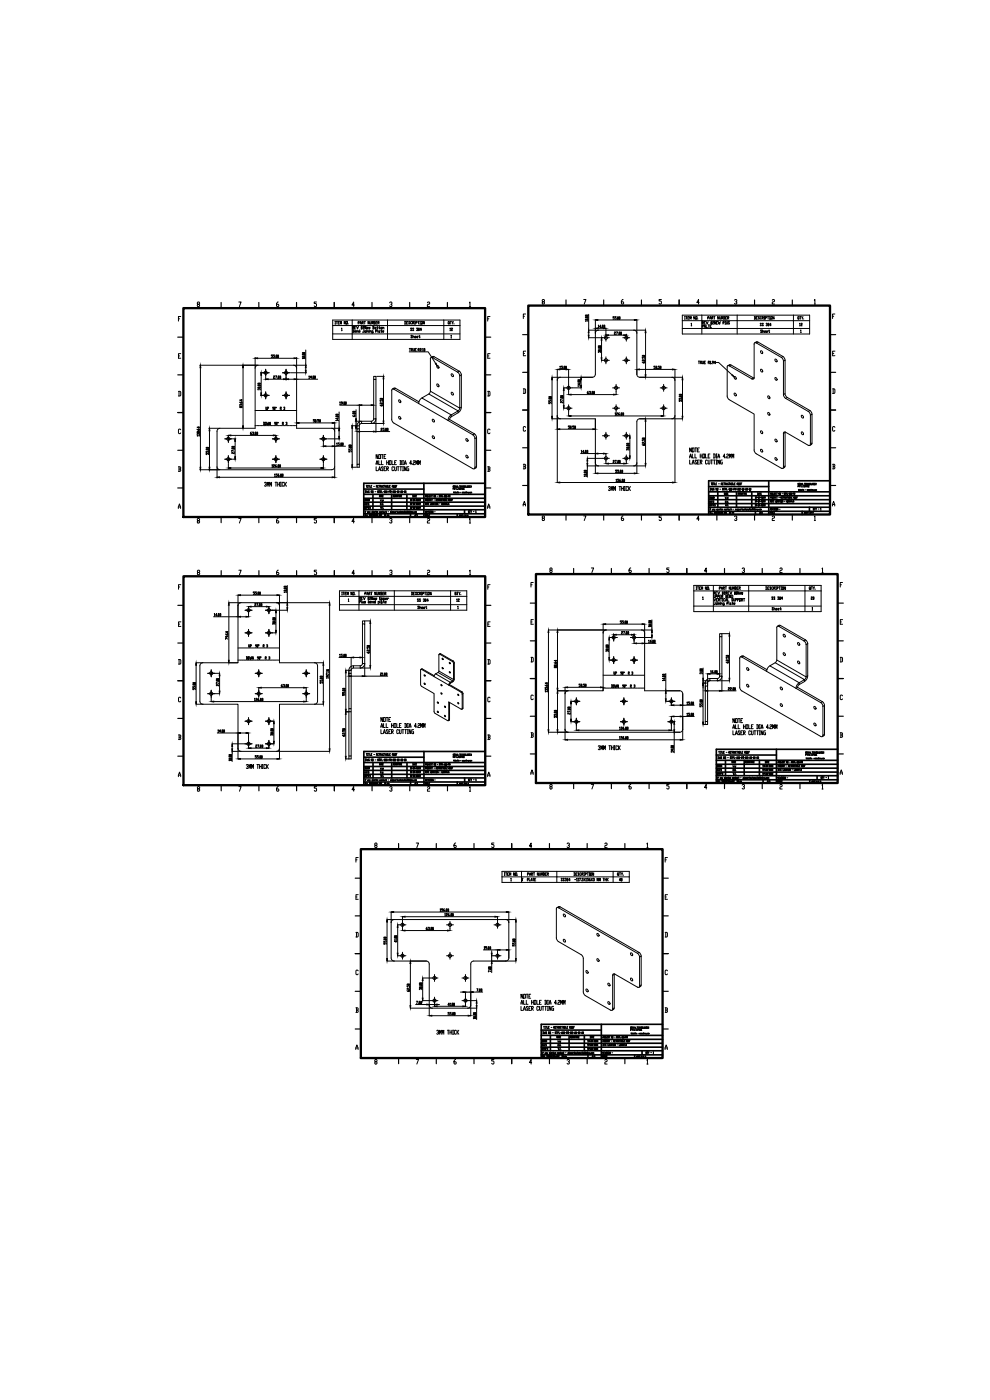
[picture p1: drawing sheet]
<svg xmlns="http://www.w3.org/2000/svg" width="297mm" height="420mm" viewBox="0 0 297 420" stroke-linecap="round" stroke-linejoin="round" font-family="sans-serif">
<defs><g id="words">
<g font-size="3.5">
<text x="136.9" y="100.5" transform="rotate(-90 136.9 100.5)">12</text>
<text x="242" y="99.1" transform="rotate(-90 242 99.1)">12</text>
<text x="227.2" y="155.6">A3</text>
<text x="123.5" y="156.3">A3</text>
<text x="136.2" y="181.7">12</text>
<text x="242.4" y="181">20</text>
<text x="123.5" y="236.7">A3</text>
<text x="229.3" y="236">A3</text>
<text x="184.9" y="265.6">40</text>
<text x="176.7" y="318.6">A3</text>
</g>
</g></defs>
<!-- layer: 0 -->
<g fill="none" stroke="#000" stroke-width=".5">
<path d="M109.1 154.2h36.5M109.1 148.4h36.5M109.1 151.9h36.5M109.1 150.7h36.5M109.1 149.5h36.5M109.1 153h36.5M109.1 146.8h18.1M111.9 148.4v4.6M117.5 148.4v4.6M122.1 148.4v4.6M127.2 145v10.2M137.2 154.2v1"/>
<path d="M139.4 153v1.2M145.6 145h-36.5v10.2M212.6 153.4h36.4M212.6 147.6h36.4M212.6 151.1h36.4M212.6 150h36.4M212.6 148.8h36.4M212.6 152.2h36.4M212.6 146h18.1M215.4 147.6v4.6M221 147.6v4.6M225.6 147.6v4.6"/>
<path d="M230.7 144.3v10.1M240.7 153.4v1M242.9 152.2v1.2M249 144.3h-36.4v10.1M109.2 234.7h36.4M109.2 228.8h36.4M109.2 232.4h36.4M109.2 231.2h36.4M109.2 230h36.4M109.2 233.5h36.4M109.2 227.3h18M111.9 228.8v4.7"/>
<path d="M117.5 228.8v4.7M122.1 228.8v4.7M127.2 225.5v10.1M137.2 234.7v.9M139.4 233.5v1.2M145.6 225.5h-36.4v10.1M214.9 234h36.4M214.9 228.2h36.4M214.9 231.7h36.4M214.9 230.5h36.4M214.9 229.4h36.4M214.9 232.8h36.4"/>
<path d="M214.9 226.6h18.1M217.7 228.2v4.6M223.3 228.2v4.6M227.9 228.2v4.6M233 224.9v10.1M243 234v1M245.2 232.8v1.2M251.3 224.9h-36.4v10.1M162.4 316.6h36.4M162.4 310.7h36.4M162.4 314.3h36.4M162.4 313.1h36.4"/>
<path d="M162.4 311.9h36.4M162.4 315.3h36.4M162.4 309.1h18M165.1 310.7v4.6M170.8 310.7v4.6M175.3 310.7v4.6M180.4 307.4v10.1M190.4 316.6v.9M192.6 315.3v1.3M198.8 307.4h-36.4v10.1"/>
</g>
<g fill="none" stroke="#000" stroke-width=".35">
<path d="M66.3 90.8v1.7M77.7 90.8v1.7M89 90.8v1.7M100.3 90.8v1.7M111.6 90.8v1.7M122.9 90.8v1.7M134.2 90.8v1.7M169.8 90v1.7M181.1 90v1.7M192.5 90v1.7M203.8 90v1.7M215.1 90v1.7"/>
<path d="M226.4 90v1.7M237.7 90v1.7M53.3 112.5h1.7M53.3 101.2h1.7M145.6 112.5h1.7M145.6 101.2h1.7M156.8 111.7h1.7M156.8 100.4h1.7M249 111.7h1.7M249 100.4h1.7M53.3 135.1h1.7M53.3 123.8h1.7"/>
<path d="M145.6 135.1h1.7M145.6 123.8h1.7M156.8 134.4h1.7M156.8 123.1h1.7M249 134.4h1.7M249 123.1h1.7M53.3 146.4h1.7M66.3 155.2v1.7M77.7 155.2v1.7M89 155.2v1.7M100.3 155.2v1.7M111.6 155.2v1.7"/>
<path d="M134.2 155.2v1.7M145.6 146.4h1.7M156.8 145.7h1.7M169.8 154.4v1.7M181.1 154.4v1.7M192.5 154.4v1.7M203.8 154.4v1.7M215.1 154.4v1.7M237.7 154.4v1.7M249 145.7h1.7M66.4 171.3v1.6M77.7 171.3v1.6"/>
<path d="M89 171.3v1.6M100.3 171.3v1.6M111.6 171.3v1.6M122.9 171.3v1.6M134.3 171.3v1.6M172.1 170.6v1.7M183.4 170.6v1.7M194.8 170.6v1.7M206.1 170.6v1.7M217.4 170.6v1.7M228.7 170.6v1.7M240 170.6v1.7"/>
<path d="M53.4 193h1.7M53.4 181.7h1.7M145.6 193h1.7M145.6 181.7h1.7M159.1 192.3h1.7M159.1 181h1.7M251.3 192.3h1.7M251.3 181h1.7M53.4 215.6h1.7M53.4 204.3h1.7M145.6 215.6h1.7M145.6 204.3h1.7"/>
<path d="M159.1 215h1.7M159.1 203.6h1.7M251.3 215h1.7M251.3 203.6h1.7M53.4 226.9h1.7M66.4 235.6v1.7M77.7 235.6v1.7M89 235.6v1.7M100.3 235.6v1.7M111.6 235.6v1.7M134.3 235.6v1.7M145.6 226.9h1.7"/>
<path d="M159.1 226.3h1.7M172.1 235v1.7M183.4 235v1.7M194.8 235v1.7M206.1 235v1.7M217.4 235v1.7M240 235v1.7M251.3 226.3h1.7M119.6 253.1v1.7M130.9 253.1v1.7M142.2 253.1v1.7M153.5 253.1v1.7"/>
<path d="M164.9 253.1v1.7M176.2 253.1v1.7M187.5 253.1v1.7M106.6 274.9h1.7M106.6 263.6h1.7M198.8 274.9h1.7M198.8 263.6h1.7M106.6 297.5h1.7M106.6 286.2h1.7M198.8 297.5h1.7M198.8 286.2h1.7M106.6 308.8h1.7"/>
<path d="M119.6 317.5v1.7M130.9 317.5v1.7M142.2 317.5v1.7M153.5 317.5v1.7M164.9 317.5v1.7M187.5 317.5v1.7M198.8 308.8h1.7"/>
</g>
<path d="M55 92.5h90.6v62.7h-90.6zM158.5 91.7h90.5v62.7h-90.5zM55.1 172.9h90.5v62.7h-90.5zM160.8 172.3h90.5v62.7h-90.5zM108.3 254.8h90.5v62.7h-90.5z" fill="none" stroke="#000" stroke-width=".7"/>
<g fill="none" stroke="#000" stroke-width=".3">
<path d="M53.5 95.7h.4M54.2 95h-.7v1.4M59.4 91.3l-.2-.4 .5-.3 .2 .5-.7 .5 .2 .4 .5-.2-.2-.5M71.6 90.6h.7l-.5 1.4M83.5 90.6l-.5 .5v.7l.5 .2 .2-.2-.2-.5h-.5M95 90.6h-.7v.5h.5l.2 .2-.2 .7-.5-.2M99.8 96.1h38.2v5.8h-38.2zM99.8 97.7h33.4M100.5 96.5h.2M100.5 97.3h.2M100.6 96.5v.8M100.9 96.5h.4"/>
<path d="M101.1 96.5v.8M101.5 96.9h.2M101.9 96.5h-.4v.8h.4M102.1 97.3v-.8l.2 .5 .2-.5v.8M102.5 98.6l.1-.2v.8M102.5 99.2h.1M103.7 96.5v.8l-.4-.8v.8M103.9 96.5h.4v.8h-.4zM104.4 97.1v.2M105.7 96.1v5.8M105.8 98.3h.3v-.4h-.3v.8M105.8 99h.3v.4"/>
<path d="M105.9 99.4l.3 .2-.4 .2M105.9 98.3l.3 .4M105.9 99v.8M106.3 91.6h-.7l.5-1v1.4M106.4 99.5h.3v-.3l-.3 .2 .1 .4h.2M106.4 98.3h.2M106.8 97.9h-.4v.8h.4M107 97.9l.3 .8 .3-.8M107 99.5l.3-.3 .1 .6M107 99.2v.6M107.5 96.9h.2v-.4h-.2v.8M107.7 99.2l.3 .3-.2 .3-.2-.2z"/>
<path d="M108 99v.8M108 97.3l.2-.8 .2 .8M108 97h.4M108.5 97.9l.2 .2-.1 .6-.2-.1zM108.6 96.9h.3v-.4h-.3v.8M108.7 96.9l.3 .4M108.9 98.1h.4l-.4 .4v.2h.4M109.2 99v.6h-.4M109.2 96.5h.4M109.4 96.5v.8M109.5 99.2l.2 .2v.4l-.3-.2zM109.8 97.9v.8l-.3-.8v.8"/>
<path d="M110 99v.1M110 99.2v.6M110 98.5h.3v-.3l-.3 .1 .1 .4h.2M110.1 99.5l.3-.3 .1 .6M110.1 99.2v.6M110.6 98.2l.1 .5 .1-.5 .1 .5 .1-.5M110.7 99v.1M110.7 99.2v.6M110.8 96.5v.8l-.4-.8v.8M110.9 99.5l.3-.3 .1 .6M110.9 99.2v.6M111 96.5l.1 .8 .3-.2v-.6"/>
<path d="M111.6 97.3v-.8l.2 .5 .2-.5v.8M111.8 97.9l.4 .2-.1 .2M111.9 98.3l.3 .3-.4 .1M111.9 99.8l-.4-.2 .1-.4 .3 .2v.5h-.4M111.9 97.9v.8M112.2 96.5h.3v.4M112.3 96.9l.3 .2-.4 .2M112.3 96.5v.8M112.5 98.2l.3 .1-.1 .4-.3-.1zM112.7 99.4h.3v-.4h-.3v.8M112.8 96.9h.2M113 98.2h.4"/>
<path d="M113.2 96.5h-.4v.8h.4M113.2 97.9v.7h.2M113.3 99l.1 .8M113.4 96.9h.3v-.4h-.3v.8M113.5 96.9l.3 .4M113.6 98.2h.4M113.7 99.2l.2 .2-.1 .4-.2-.2zM113.8 97.9v.7h.2M113.9 99.6l.1 .2M114.2 99.2h.4M114.3 98.2l.3 .1-.1 .4-.3-.1zM114.4 99v.6h.2"/>
<path d="M114.8 98.3l.1-.1 .1 .3M114.8 99.5h.3v-.3l-.3 .2 .1 .4h.2M114.8 98.2v.5M115 98.3h.2v.4M116.3 96.1v5.8M116.9 90.9l.2-.3 .5 .3-.3 .4M117.4 91.3l.2 .3-.2 .4-.5-.2M121.4 96.5l.4 .1v.5l-.4 .2M121.5 96.5v.8M122 96.9h.2M122.4 96.5h-.4v.8h.4M123 96.6h-.4l.4 .5-.1 .2-.3-.2"/>
<path d="M123.6 98.6l-.3-.2 .3 .7h-.4M123.6 96.6h-.4l.1 .7 .3-.2M123.8 96.9h.3v-.4h-.3v.8M123.9 96.9l.3 .4M124.2 98.6l-.3-.2 .3 .7h-.4M124.4 96.5h.2M124.4 97.3h.2M124.5 96.5v.8M124.8 96.9l.4-.2-.1-.2h-.3v.8M124.9 98.6h.4l-.2 .2M125.2 98.8v.4l-.3-.1M125.4 96.5h.4"/>
<path d="M125.6 96.5v.8M125.6 98.4l.2 .2-.1 .6-.2-.1zM126 96.5h.2M126 97.3h.2M126.1 96.5v.8M126.4 96.5h.3v.8h-.3zM126.4 99h-.4l.3-.6v.8M127.3 96.5v.8l-.4-.8v.8M128.2 90.9l.2-.3 .5 .3-.2 .4-.5 .3v.4h.7M133.2 97.7v4.2M133.2 96.1v1.6M134.6 97l-.1 .3-.1-.7 .3-.1 .1 .8"/>
<path d="M135 96.5h.4M135.2 96.5v.8M135.6 96.5l.2 .8M136 96.5l-.2 .4M140.8 90.9l.2-.3v1.4M140.8 92h.4M146.3 95.7h.4M147 95h-.7v1.4M157 94.9h.4M157.7 94.2h-.7v1.4M162.8 90.6l-.1-.5 .5-.2 .2 .4-.7 .5 .1 .5 .6-.3-.2-.4M175.1 89.9h.7l-.5 1.4"/>
<path d="M178.6 100a.9 .9 0 0 1 .9-.9h10.7a.89 .89 0 0 1 .9 .9v12.3M178.6 100v12.3M187 89.9l-.6 .4v.7l.6 .3 .1-.3-.1-.4h-.6M198.4 89.9h-.7v.4h.6l.1 .3-.1 .7-.6-.3M204.7 98.6h38.2M205.4 95h.2M205.4 95.8h.2M205.5 95v.8M205.8 95h.4M206 95v.8M206.4 95.4h.2M206.8 95h-.4v.8h.4"/>
<path d="M207 95.8v-.8l.2 .5 .2-.5v.8M207.4 97.1l.1-.1v.8M207.4 97.8h.2M208.6 95v.8l-.4-.8v.8M208.8 95h.4v.8h-.4zM209.4 95.7v.1M209.8 90.8h-.7l.5-.9v1.4M210.6 94.6v5.6M210.7 96.9h.3v-.4h-.3v.8M210.7 97.9h.3v-.4h-.3v.8M210.8 96.9l.3 .4M211.3 98.3l.2-.8 .2 .8"/>
<path d="M211.3 96.9h.2M211.3 98h.4M211.7 96.5h-.4v.8h.4M211.9 96.5l.3 .8 .3-.8M211.9 97.5v.8h.4M212.4 95.4h.3v-.4h-.3v.8M212.5 97.5h.4M212.7 97.5v.8M212.9 95.8l.2-.8 .2 .8M212.9 95.5h.4M213.1 97.9h.2M213.4 96.5l.2 .1-.1 .7-.2-.1z"/>
<path d="M213.5 97.5h-.4v.8h.4M213.5 95.4l.4-.1-.1-.3h-.3v.8M213.6 95.4l.3 .4M213.8 96.6h.4l-.4 .4v.3h.4M214.1 95h.4M214.3 95v.8M214.8 96.5v.8l-.4-.8v.8M214.9 96.9h.2M215.3 96.5h-.4v.8h.4M215.5 96.5l.2 .8 .1-.4 .1 .4 .2-.8M215.7 95v.8l-.4-.8v.8M215.9 95l.1 .8 .3-.1v-.7"/>
<path d="M216.5 95.8v-.8l.2 .5 .2-.5v.8M216.9 96.9l.4-.2-.1-.2h-.3v.8M217.1 95h.3v.4M217.2 95.4l.3 .3-.4 .1M217.2 95v.8M217.5 96.5h.2M217.5 97.3h.2M217.6 96.5v.8M217.7 95.4h.2M217.9 96.5l.1 .8 .3-.1v-.7M218.1 95h-.4v.8h.4M218.3 95.4l.4-.1-.1-.3h-.3v.8"/>
<path d="M218.4 95.4l.3 .4M218.9 96.6l-.3-.1 .3 .7h-.4M220.4 90.1l.5-.2 .2 .4-.4 .3M220.9 90.6l.2 .2-.2 .5-.5-.3M221.2 94.6v5.6M226.3 95l.4 .1v.6l-.4 .1M226.4 95v.8M226.9 95.4h.2M227.3 95h-.4v.8h.4M227.9 95.1h-.4l.4 .6h-.4M228.5 97.1h-.4l.4 .6h-.4M228.5 95.1h-.4v.6h.4"/>
<path d="M228.6 99.1h-.4l.3 .7-.3-.1M228.7 95.4h.3v-.4h-.3v.8M228.8 99.5l.3-.2 .1 .5M228.8 99v.8M228.8 95.4l.3 .4M229.1 97.1h-.4l.4 .6h-.4M229.3 95h.2M229.3 95.8h.2M229.4 99.5h.3v-.2l-.3 .1 .1 .4h.2M229.4 95v.8M229.7 95.4h.3v-.4h-.3v.8M229.8 97.1l.4-.1 .1 .3-.3 .1"/>
<path d="M230 99.5h.3v-.2l-.3 .1v.4h.3M230.2 97.4v.4l-.4-.1M230.3 95h.4M230.5 95v.8M230.5 97l.2 .1-.1 .7-.1-.1zM230.5 99.3h.4M230.7 99v.7h.2M230.9 95h.2M230.9 95.8h.2M231 95v.8M231.3 95h.4v.8h-.4zM231.3 97.5h-.4l.3-.5v.8"/>
<path d="M231.7 90.1l.2-.2 .5 .2-.2 .5-.5 .2v.5h.7M232.3 95v.8l-.5-.8v.8M238.1 94.6v1.6h-33.4M242.9 96.2v-1.6h-38.2v5.6h38.2M244.3 90.1l.2-.2v1.4M244.3 91.3h.4M249.8 94.9h.3M250.5 94.2h-.7v1.4M53.5 117.5h.5l.2 .2v.9l-.2 .2h-.5M53.6 106.8h.3M53.7 117.5v1.3M54.2 106.1h-.6v1.4h.6"/>
<path d="M77.4 109.6a.9 .9 0 0 0-.9 .9M77.4 109.6h10.7a.92 .92 0 0 1 .9 .9v18h10.5a.9 .9 0 0 1 .9 .9v10.7a.92 .92 0 0 1-.9 .9h-33.5a.9 .9 0 0 1-.9-.9v-10.7a.89 .89 0 0 1 .9-.9h10.5v-18M79.7 117.6v1.1h-1M79.7 110.8v1.1h-1M80.8 118.7h-1.1v1M80.8 111.9h-1.1v1M85.8 117.6v1.1h-1M85.8 110.8v1.1h-1M86.9 118.7h-1.1v1M86.9 111.9h-1.1v1M99.8 100.2h38.2M112.1 113.9h.7v11.8h-.7z"/>
<path d="M112.1 113.9v-.9h.7v.9M118.2 116.8l.5-.3 7 4.1M118.2 116.8l7.4 4.3M118.2 116.8l-.3-.1-.4 .3v8.9l.4 .9 24 13.8 .4 .1 .2-.4M118.7 116.5h-.5l-.5 .3M123.7 100.8h-.4l.4 .5-.1 .1-.3-.1M123.9 101.2l.3-.3 .1 .5M123.9 100.6v.8M124.5 101.2h.3v-.3l-.3 .1 .1 .4h.2M125.1 101.2h.2v-.3l-.2 .1v.4h.2M125.6 100.9h.4M125.8 100.6v.7h.2"/>
<path d="M126.6 119.4l-.8 .9-.2 .8M126.6 119.4l2.1-1.2 8.8 5.1-2.1 1.2zM129.1 117.4l-.4 .8M129.8 107.3l-.3-.1-.4 .3v9.9l8.8 5.1v-9.7M129.8 107.3l.5-.2 7.5 4.3M129.8 107.3l7.5 4.4M129.8 107h.5M129.8 107l-.5 .3M131.1 115.3a.41 .41 0 0 1 .5 .2 .41 .41 0 0 1-.2 .5zM131.1 109.7l.4 .1a.39 .39 0 0 1 .3 .5 .39 .39 0 0 1-.5 .3 .39 .39 0 0 1-.2-.6zM135.4 117.8a.4 .4 0 0 1 .6 .2 .4 .4 0 0 1-.3 .5zM135.4 112.2a.4 .4 0 0 1 .6 .3 .4 .4 0 0 1-.3 .5z"/>
<path d="M137.3 111.7l.4 .4 .2 .7M137.8 111.4l.4 .5 .2 .6M137.8 111.4l-.5 .3M138.4 112.5v9.7l-.5 .3-.4 .8M138.4 112.5l-.5 .3M146.3 117.5h.5l.2 .2v.9l-.2 .2h-.5M146.3 106.8h.4M146.5 117.5v1.3M147 106.1h-.7v1.4h.7M157 116.7h.5l.2 .2v1l-.2 .2h-.5M157 106.1h.4M157.2 116.7v1.4"/>
<path d="M157.7 105.4h-.7v1.4h.7M170.6 115.4v1h-1M171.6 116.4h-1v1M178.6 112.3a.9 .9 0 0 1-.9 .9h-9.6a.9 .9 0 0 0-.9 .9v10.7a.89 .89 0 0 0 .9 .9M181.8 107.1v1h-1M181.8 100.3v1.1h-1M182.8 108.1h-1v1.1M182.8 101.4h-1v1M184.9 115.4v1h-1.1M185.9 116.4h-1v1M187.9 107.1v1h-1M187.9 100.3v1.1h-1"/>
<path d="M189 108.1h-1.1v1.1M189 101.4h-1.1v1M191.1 112.3a.9 .9 0 0 0 .9 .9h9.6a.9 .9 0 0 1 .9 .9v10.7a.92 .92 0 0 1-.9 .9M199.1 115.4v1h-1M200.2 116.4h-1.1v1M218.2 118.9l.2 .6 .4 .5 7.5 4.3v10.8M218.8 109.8l.5-.3 6.8 3.9M218.8 109.8l6.8 3.9M218.8 109.8l-.3-.1-.3 .3v8.9M218.8 109.5h.5M218.9 109.5l-.5 .3M220.3 118l.5 .2a.34 .34 0 0 1 .1 .5 .34 .34 0 0 1-.4 .1 .34 .34 0 0 1-.2-.4z"/>
<path d="M220.3 113l.5 .2a.34 .34 0 0 1 .1 .5 .34 .34 0 0 1-.4 .2 .34 .34 0 0 1-.2-.5zM226.3 113.5l-.7 .2M226.3 113.3l-.2 .5-.5-.1M226.3 103.3v10.1M226.9 102.9l.5-.3 7.5 4.4M226.9 102.9l7.5 4.4M226.9 102.9h-.4l-.2 .4M227.4 102.6h-.5l-.4 .3M228.2 110.9l.5 .2a.29 .29 0 0 1 .2 .4 .29 .29 0 0 1-.4 .1zM228.2 105.3l.5 .2a.34 .34 0 0 1 .2 .5 .34 .34 0 0 1-.5 .1 .34 .34 0 0 1-.2-.4zM230.4 118.9l.5 .2a.34 .34 0 0 1 .1 .4 .34 .34 0 0 1-.4 .2 .34 .34 0 0 1-.2-.4zM232.5 113.4l.5 .2a.29 .29 0 0 1 .2 .4 .29 .29 0 0 1-.4 .1z"/>
<path d="M232.5 107.8l.5 .2a.29 .29 0 0 1 .2 .4 .29 .29 0 0 1-.4 .1zM234.4 107.3l.5 .4 .2 .7M234.9 107l.5 .5 .1 .6M234.9 107l-.5 .3M235.1 108.4v10M235.1 118.4l.2 .7 .4 .4M235.5 118.2l.2 .6 .5 .5M235.6 108.1v10.1l-.5 .2M235.6 108.1l-.5 .3M235.7 119.5l.5-.2 6.8 3.9M235.7 119.5l6.8 4M249.8 116.7h.5l.2 .2v1l-.2 .2h-.5"/>
<path d="M249.8 106.1h.4M250 116.7v1.4M250.5 105.4h-.7v1.4h.7M54.2 129l-.2-.2-.5 .2 .2 1.2 .5-.3M68.5 136.8v1h-1M68.5 130.7v1h-1M69.6 137.8h-1.1v1M69.6 131.7h-1.1v1M76.5 127.7h.4M76.5 123.2h12.5M77 127.7h.3M77.4 127.7h.3"/>
<path d="M77.9 127.7h.3M78.3 127.7h.3M78.8 127.7h.2M79 126.7l.4 .1v.6l-.4 .1M79.1 126.7v.8M79.2 127.7h.3M79.6 126.7h.3v.8h-.3zM79.6 127.7h.3M79.7 122.2l.1 .8 .3-.2v-.6M80 127.7h.3M80.1 126.7l.2 .8 .1-.4v.4l.2-.8M80.3 122.6h.2v-.4h-.2v.8"/>
<path d="M80.5 127.7h.3M80.9 127.7h.3M81.1 126.7v.8l-.3-.8v.8M81.3 127.7h.3M81.8 127.7h.3M82.1 122.6h-.2v-.4l.2 .1-.2 .7M82.2 127.7h.3M82.4 122.2l.2 .1-.1 .7-.2-.2zM82.6 127.7h.3M82.7 127.1l-.3-.1 .1-.3 .2 .1-.2 .7M82.8 136.8v1h-1.1M82.8 130.7v1h-1.1"/>
<path d="M82.8 122.2v.2zM83 126.7l.2 .1-.1 .7-.2-.1zM83.1 127.7h.2M83.4 126.7v.3zM83.5 127.7h.3M83.8 137.8h-1v1M83.8 131.7h-1v1M83.9 127.7h.3M84.1 122.6h.2v-.4h-.2v.8M84.2 122.6l.2 .4M84.3 127.7h.3M84.7 127.1h.3v-.4h-.3v.8"/>
<path d="M84.8 127.7h.3M84.8 127.1l.3 .4M85.1 122.3l.3-.1-.1 .4M85.2 127.7h.3M85.4 122.6v.4l-.3-.2M85.6 127.7h.3M85.8 126.8h.3l-.2 .3M86 127.1v.4l-.2-.1M86.1 127.7h.3M86.5 127.7h.3M86.9 127.7h.3M87.4 127.7h.3"/>
<path d="M87.8 127.7h.3M88.2 127.7h.3M88.7 127.7h.3M97 136.8v1h-1M97 130.7v1h-1M98.1 137.8h-1.1v1M98.1 131.7h-1.1v1M107.1 139.3h.7v.9h-.7zM107.1 139.3v-10.6h.7v10.6M107.1 128.7v-.9h.7v.9M108.5 127.1l-.5 .2-.2 .5M108.5 126.4a1.36 1.36 0 0 0-1.4 1.4"/>
<path d="M108.5 126.4h2.9v.7h-2.9zM112.1 125.7l-.2 .5-.5 .2M112.8 125.7a1.36 1.36 0 0 1-1.4 1.4M112.9 139.4l.2-1.2 .3 1.2M112.9 139h.5M113.4 136.4v1.2l-.5-1.2v1.2M113.6 136.4h.6v1.2h-.6zM113.6 138.2v1.2h.6M114.4 138.2v1.2h.6M114.4 136.4h.6M114.7 136.4v1.2M115.2 137h.3"/>
<path d="M115.8 136.4h-.6v1.2h.6M116 138.2v1.2M116 138.8h.6M116.6 138.2v1.2M116.8 138.2h.5v1.2h-.5zM117.6 138.2v1.2h.5M118.4 138.8h.3M118.9 138.2h-.5v1.2h.5M119.6 125a.41 .41 0 0 1 .6 .3 .41 .41 0 0 1-.3 .5zM119.6 120.1a.4 .4 0 0 1 .6 .2 .4 .4 0 0 1-.3 .5zM120 138.2l.5 .2v.8l-.5 .2M120.1 138.2v1.2"/>
<path d="M120.8 139.4h.3M120.8 138.2h.3M120.9 138.2v1.2M121.3 139.4l.3-1.2 .3 1.2M121.3 139h.6M123.4 139h-.5l.4-.8v1.2M123.7 139.2v.2M124 138.4l.1-.2 .4 .2-.1 .4-.4 .2v.4h.5M124.8 139.4v-1.2l.2 .8 .3-.8v1.2M125.6 139.4v-1.2l.2 .8 .3-.8v1.2M125.6 121.1l16.3 9.4M129.7 130.9a.4 .4 0 0 1 .6 .2 .4 .4 0 0 1-.3 .5z"/>
<path d="M129.7 125.9a.4 .4 0 0 1 .6 .2 .4 .4 0 0 1-.3 .5zM135.4 125.1l-.5 .8M137.5 123.3v.6l-2.1 1.2v-.6l-.3 .3-.5 .6-.2 .8 .5-.3 7.4 4.3M138.4 122.2l-.2 .8-.7 .9M139.8 131.7a.41 .41 0 0 1 .6 .2 .41 .41 0 0 1-.3 .5zM139.9 136.6l.3 .1a.4 .4 0 0 1 .3 .5 .4 .4 0 0 1-.5 .3 .4 .4 0 0 1-.2-.5zM141.9 130.5l.4 .5 .2 .6M142.3 130.2l.5 .5 .2 .6M142.3 130.2l-.4 .3M142.5 131.6v8.7M143 140l-.1 .3-.6 .4M143 131.3v8.7l-.5 .3"/>
<path d="M143 131.3l-.5 .3M147 129l-.2-.2-.5 .2v.9l.2 .3 .5-.3M157 139.3h.5l.2 .3-.2 .4M157.2 139.3v1.4M157.7 128.2l-.2-.2-.5 .2 .2 1.2 .5-.2M168.1 125.7h10.5v13.2M170.6 121.5v1h-1M171.6 122.5h-1v1.1M181.8 136.5v1.1h-1M181.8 129.7v1.1h-1M182.8 137.6h-1v1M182.8 130.8h-1v1"/>
<path d="M184.9 121.5v1h-1.1M185.9 122.5h-1v1.1M187.9 136.5v1.1h-1M187.9 129.7v1.1h-1M189 137.6h-1.1v1M189 130.8h-1.1v1M191.1 126.6v12.3a.9 .9 0 0 1-.9 .9h-10.7a.9 .9 0 0 1-.9-.9M192 125.7a.9 .9 0 0 0-.9 .9M192 125.7h9.6M199.1 121.5v1h-1M200.2 122.5h-1.1v1.1M206.9 137.4l.3-1.2 .3 1.2"/>
<path d="M206.9 138.1v1.2h.6M206.9 137.1h.6M207.5 134.4v1.2l-.6-1.2v1.2M207.7 134.4h.5v1.2h-.5zM207.7 136.2v1.2h.5M207.7 139.3l.3-1.2 .2 1.2M207.7 138.9h.5M208.5 136.2v1.2h.5M208.5 134.4h.5M208.8 134.4v1.2M209 138.3l-.1-.2-.4 .2 .5 .8-.1 .2-.4-.2M209.3 135h.3"/>
<path d="M209.3 138.7h.3M209.8 134.4h-.5v1.2h.5M209.8 138.1h-.5v1.2h.5M210.1 138.7h.4v-.6h-.4v1.2M210.1 136.2v1.2M210.1 136.8h.5M210.2 138.7l.4 .6M210.6 136.2v1.2M210.9 136.2h.5v1.2h-.5zM211.7 136.2v1.2h.5M212.2 138.3l-.1-.2-.4 .2v.8l.1 .2 .4-.2M212.5 138.1l.1 1.2 .4-.2v-1"/>
<path d="M212.5 136.8h.2M213 136.2h-.5v1.2h.5M213.3 138.1h.5M213.5 138.1v1.2M214.1 136.2l.5 .2v.8l-.5 .2M214.1 138.1h.5M214.2 136.2v1.2M214.3 138.1v1.2M214.9 137.4h.2M214.9 136.2h.2M214.9 139.3h.2M214.9 138.1h.2"/>
<path d="M215 136.2v1.2M215 138.1v1.2M215.4 137.4l.3-1.2 .2 1.2M215.4 137.1h.5M215.9 138.1v1.2l-.5-1.2v1.2M216.7 138.1l-.5 .2 .1 1h.4l-.1-.6M217.5 137.1h-.5l.4-.9v1.2M217.8 137.2v.2M218 136.4l.2-.2 .4 .2-.2 .4-.4 .3v.3h.6M218.8 137.4v-1.2l.3 .9 .3-.9v1.2M219.6 137.4v-1.2l.3 .9 .3-.9v1.2M226.3 135.1l.1 .6 .5 .5"/>
<path d="M226.9 136.2l7.7 4.4 .4-.2 .1-.3M228.2 134.9l.5 .2a.29 .29 0 0 1 .2 .4 .29 .29 0 0 1-.4 .1zM228.2 129.3l.5 .2a.34 .34 0 0 1 .2 .5 .34 .34 0 0 1-.5 .2 .34 .34 0 0 1-.2-.4zM230.4 123.8l.5 .3a.29 .29 0 0 1 .1 .4 .29 .29 0 0 1-.4 .1zM232.5 137.4l.5 .2a.29 .29 0 0 1 .2 .4 .29 .29 0 0 1-.4 .1zM232.5 131.8l.5 .2a.29 .29 0 0 1 .2 .4 .29 .29 0 0 1-.4 .2zM235.1 130.1v-.3l.5-.2 7 4.1 .5-.1v-.3M235.1 130.1v10.1M235.5 139.9v.3l-.6 .4M235.6 129.8v10.1l-.5 .3M235.6 129.7l-.5 .4M240.5 129.7l.5 .2a.29 .29 0 0 1 .1 .4 .29 .29 0 0 1-.4 .1z"/>
<path d="M240.5 124.7l.5 .2a.34 .34 0 0 1 .1 .4 .34 .34 0 0 1-.4 .2 .34 .34 0 0 1-.2-.4zM242.5 123.5l.5 .4 .2 .7M243 123.2l.4 .5 .2 .6M243 123.2l-.5 .3M243.2 124.6v8.7M243.6 124.3v8.7l-.4 .3M243.6 124.3l-.4 .3M243.6 133v.3l-.6 .4M249.8 139.3h.5l.2 .3-.2 .4M250 139.3v1.4M250.5 128.2l-.2-.2-.5 .2 .2 1.2 .5-.2M53.5 152.6l.3-1.4 .4 1.4"/>
<path d="M53.5 152.2h.7M53.5 140.1h.6l.1 .2-.1 .5M53.7 140.8h.4l.1 .4-.1 .3h-.6M53.7 140.1v1.4M59.4 156.3l-.2-.3 .2-.4 .5 .2-.2 .5-.5 .2 .2 .5 .5-.3-.2-.4M71.6 155.6h.7l-.5 1.4M79.4 144.9l.4-.2 .1 .4-.3 .2M79.8 145.3v.6l-.4-.2M80.1 145.9v-1.2l.3 .8 .3-.8v1.2M80.9 145.9v-1.2l.3 .8 .3-.8v1.2M82.5 144.7h.6M82.8 144.7v1.2"/>
<path d="M83.3 144.7v1.2M83.3 145.3h.6M83.5 155.6l-.5 .4v.7l.5 .3 .2-.3-.2-.4h-.5M83.9 144.7v1.2M84.1 144.7h.3M84.1 145.9h.3M84.3 144.7v1.2M85.2 144.9l-.2-.2-.4 .2v.8l.2 .2 .4-.2M85.4 144.7v1.2M85.6 145.3l.4 .6M86 144.7l-.6 .6M95 155.6h-.7v.4h.5l.2 .7-.2 .3-.5-.3"/>
<path d="M106.3 156.5h-.7l.5-.9v1.4M109.4 152.6l.1-.4 .1 .4M109.4 152.5h.2M109.4 149.9h.2l-.1 .4zM109.5 154.9l.1-.5 .1 .5M109.5 154.7h.2M109.5 153.4h.1M109.5 153.5v.3M109.6 151.2h-.2v.4l.2-.1M109.6 147.3l.3 .1v.4l-.3 .1M109.6 153.6h.2M109.7 147.3v.6"/>
<path d="M109.7 150.1l.1-.2-.1 .4M109.7 152.4l.2-.2h-.2v.4M109.7 151.1v.5M109.7 151.3h.2M109.7 150.1l.2 .2M109.8 154.4v.5h.2M109.8 153.4l-.1 .4M109.9 145.7h.2M109.9 151.1v.5M110 150.3l.1-.4v.4M110 150.2h.1M110 145.7v.6"/>
<path d="M110 147.3l.1 .6 .3-.6M110 152.4l.2-.2h-.2v.4M110 151.1v.5M110.1 151.3l.1 .3M110.1 154.4v.5h.3M110.2 149.9l.1 .4 .2-.4M110.2 151.1l-.2 .2M110.2 145.7h.2M110.2 146.3h.2M110.3 153.5l.1 .3zM110.3 145.7v.6M110.3 152.2l.2 .4 .2-.4"/>
<path d="M110.4 151.1l-.1 .1M110.4 153.8h.1M110.5 151.1l.2 .1-.2 .4M110.5 145.7h.3M110.6 151.1v.5M110.6 153.7l.1-.2 .1 .3M110.6 153.5v.3M110.6 145.7v.6M110.8 154.4h.2l-.2 .5M110.8 149.9v.4l-.2-.4v.4M110.8 147.3l-.3 .1 .1 .5h.2l-.1-.3M110.8 152.2v.1"/>
<path d="M110.8 154.4v.5M110.9 153.5l.1 .3M110.9 145.7v.6h.3M110.9 152.2h.2v.4h-.2zM111.1 153.5l-.2 .5M111.1 154.4v.5M111.3 154.9v-.5l.1 .3 .1-.3v.5M111.3 146h.1M111.6 145.7h-.3v.6h.3M111.6 147.3v.6l-.3-.6v.6M111.6 154.6h.1M111.7 153.6h-.2l.2 .2"/>
<path d="M111.7 147.3h.3v.6h-.3zM111.7 153.5v.5M111.8 154.4h-.2v.5h.2M111.8 153.5l.1 .3 .1-.1M112 153.5v.3M112.1 146h.3M112.2 154.4v.5l-.3-.5v.5M112.2 153.7l.1-.2-.1 .1 .1 .2M112.5 154.4h-.2l.1 .5-.1-.1M112.5 153.5v.3M112.5 147.6h.3M112.6 154.4v.5"/>
<path d="M112.7 153.6l-.2 .1M112.8 154.4h.2v.5h-.2zM112.8 153.4h.1M112.8 153.5v.3M112.9 140.1v1.2h.5M112.9 153.7l.2-.2-.2 .1 .2 .2M112.9 146h.2v-.3h-.2v.6M113 146l.2 .3M113.3 146h.1M113.3 154.4v.5l-.2-.5v.5M113.4 153.5l-.2 .3M113.6 145.7h-.3v.6h.3"/>
<path d="M113.6 147.3v.6l-.3-.6v.6M113.6 141.3l.3-1.2 .3 1.2M113.6 140.9h.6M113.7 145.7h.3M113.7 147.3h.3M113.7 154.9l.1-.5 .2 .5M113.7 154.7h.3M113.8 145.7v.6M113.8 147.3v.6M114 148.6v.5l-.2-.5v.5M114.1 154.9v-.5h.2l-.2 .2 .2 .3M114.1 153.5l-.3 .1 .3 .2"/>
<path d="M114.1 146h.2v-.3h-.2v.6M114.1 150l.2 .4 .1-.4M114.1 147.6h.2v-.3h-.2v.6M114.2 149.1l.1-.5 .1 .5M114.2 149h.2M114.2 146l.2 .3M114.2 152.2l.1 .4 .2-.4M114.2 153.5l.1 .3zM114.3 151.2l-.2-.1 .2 .4h-.2M114.4 154.6h.1M114.4 151.5v.1M114.5 149.1v-.5l.1 .4 .1-.4v.5"/>
<path d="M114.5 153.7l.1-.2 .1 .3M114.5 146.3l.1-.6 .1 .6M114.5 153.5v.3M114.5 146.1h.2M114.5 147.3v.6h.3M114.6 151.1l.1 .5 .2-.5M114.6 150.4h.1M114.6 154.4h-.2v.5h.2M114.6 152.5v.1M114.7 150l.1 .4 .2-.4M114.7 152.2h.2M114.8 148.9h.1"/>
<path d="M114.8 153.5h.2M114.8 152.2v.4M114.9 153.4l.1 .4M114.9 147.6h.3M115 140.3l-.2-.2-.4 .2 .6 .8-.2 .2-.4-.2M115 148.6h-.2v.5h.2M115 151.5v.1M115.1 152.5v.1M115.1 145.8h-.2v.5l.2-.1M115.2 153.5v.3zM115.2 140.7h.3M115.3 153.8h.1"/>
<path d="M115.3 145.7h.2M115.3 154.9h.1M115.3 154.4h.1M115.4 147.3v.6zM115.4 154.4v.5M115.4 145.7v.6M115.6 153.5l-.2 .1 .2 .2M115.7 146.3l.1-.6 .1 .6M115.7 146.1h.2M115.7 147.3l.1 .6zM115.7 154.4v.5l-.2-.5v.5M115.7 153.5h.3"/>
<path d="M115.8 140.1h-.6v1.2h.6M115.9 153.4l.1 .4M116 140.7h.4v-.6h-.4v1.2M116 147.3l.1 .6zM116.1 146l.2 .2-.2 .1v-.6l.2 .3M116.2 140.7l.4 .6M116.2 154.6l.1 .1M116.2 154.5v.4M116.3 154.6l.1 .3M116.3 147.6h.3M116.4 153.6h.2M116.5 145.7v.6h.2"/>
<path d="M116.5 154.6l.1 .1M116.5 154.5v.4M116.6 154.6l.1 .3M116.7 147.6l.3-.1-.1-.2h-.2v.6M116.9 146h.1M116.9 155.8l.2-.2 .5 .2-.3 .5M117.1 147.9v-.6l.1 .4 .1-.4v.6M117.1 145.7h-.2v.6h.2M117.3 153.5l-.2 .3M117.4 156.3l.2 .2-.2 .5-.5-.3M117.4 153.5l.1 .3 .1-.1M117.5 147.6h.3"/>
<path d="M117.6 153.5v.3M117.7 146l.2-.1v-.2h-.2v.6M117.7 146l.2 .3M117.8 153.6h.2l-.2 .2M117.8 153.5v.5M118 147.3v.6zM118.1 145.7h.2v.6h-.2zM118.1 153.6h.2l-.2 .2M118.1 153.5v.5M118.1 148.7l-.1-.1 .1 .5h-.2M118.1 140.3l-.1-.2-.4 .2v.8l.2 .2 .3-.2M118.2 148.6v.5"/>
<path d="M118.3 147.3v.6zM118.4 140.1l.1 1.2 .4-.2v-1M118.4 153.5l.1 .3zM118.5 145.7h.2v.6h-.2zM118.5 147.4l.1 .5M118.5 147.9h.2M118.6 148.6l-.2 .1 .1 .4 .1-.2M118.7 153.5v.3M118.8 147.6h.3M118.9 146h.1M118.9 153.6l-.2 .1M119 148.6v.5l-.3-.5v.5"/>
<path d="M119 153.5h.2M119.1 149.1l.1-.5 .1 .5M119.1 149h.2M119.1 145.7h-.2v.6M119.1 153.4l.1 .4M119.2 140.1h.5M119.3 147.3v.6zM119.4 148.6h.2M119.4 153.5v.3zM119.5 140.1v1.2M119.5 148.6v.5M119.5 153.8h.1"/>
<path d="M119.6 147.3l.1 .6zM119.7 153.5v.3l.2-.1M119.7 148.6l.1 .5 .1-.5M119.9 153.5v.3M119.9 147.6h.2M120 153.5h.2M120 140.1h.5M120 148.9l.2-.3h-.2v.5M120.1 148.9l.1 .2M120.1 153.4l.1 .4M120.3 140.1v1.2M120.3 147.3l.1 .6z"/>
<path d="M120.3 148.9h.1M120.3 153.5l.1 .3zM120.5 148.6h-.2v.5h.2M120.6 153.6l.1 .1M120.6 153.5v.3M120.7 147.3v.6zM120.7 153.6l.1 .2M120.8 141.3h.3M120.8 140.1h.3M120.9 140.1v1.2M120.9 147.6h.3M121 153.5v.3z"/>
<path d="M121.1 153.8h.1M121.2 153.5h.3M121.3 153.4l.2 .4M121.4 147.3l.1 .6zM121.6 153.4h.1M121.6 153.5v.3M121.7 153.5l.1 .3zM121.7 147.3l.1 .6zM121.9 140.1v1.2l-.6-1.2v1.2M122 153.7l.1-.2 .1 .3M122 153.5v.3M122.7 140.1l-.6 .2 .1 1h.5l-.2-.6"/>
<path d="M123.1 151.1l.1 .4M123.1 152.2l.1 .4M123.1 151.5h.1M123.1 149.9l.1 .4M123.1 150.3h.1M123.5 151.2l-.1-.2 .1 .1-.1 .4M123.5 152.4l-.1-.2h.1l-.1 .4M123.6 150.1l-.2-.3 .2 .1-.2 .4M123.7 151.2h.2M123.7 150.1h.2M123.8 148.7l.2 .1v.4h-.2zM124.1 151v.5z"/>
<path d="M124.1 152.2v.4zM124.1 149.8v.5zM124.1 149.2l.1-.5 .1 .5M124.1 149h.2M124.4 148.7h.3M124.5 151.3h-.2l.1-.3v.5M124.5 152.5h-.2l.1-.3v.4M124.5 150.1h-.2l.2-.3v.5M124.6 148.7v.5M124.6 151.2h.2M124.6 150.1h.3M124.8 148.9h.1"/>
<path d="M124.9 151.1h.3l-.3 .2 .3 .2M124.9 152.2h.3l-.3 .3 .3 .1M125 148.7h-.2v.5h.2M125 149.9h.2l-.2 .2 .2 .2M125.3 151l.1 .5zM125.3 152.2l.1 .4zM125.4 149.8v.5zM125.6 151.1h.2l-.2 .2 .2 .2M125.6 152.2h.2l-.2 .3 .2 .1M125.6 149.9h.2l-.2 .2 .2 .2M126.1 151h-.2l.2 .2v.3l-.2-.1M126.1 152.2h-.2l.2 .2v.2l-.2-.1"/>
<path d="M126.1 149.8h-.2l.2 .3v.2l-.2-.1M127.6 148.9l.2-.2h-.2v.5M127.6 150.1l.2-.3h-.2v.5M127.8 151.1h-.2l.2 .4-.2-.1M127.9 153.6h.1M128 148.9l.1-.2h-.1v.5M128 150.1l.1-.3h-.1v.5M128 154.4h-.2v.5l.2-.1M128 148.9l.2 .3M128 150.1l.2 .2M128 151v.5M128.1 154.9l.1-.5 .1 .5"/>
<path d="M128.1 154.7h.2M128.1 153.4h-.2v.4h.2M128.1 151h.3M128.2 155.8l.2-.2 .5 .2-.2 .5-.5 .2v.5h.7M128.2 153.4l.2 .4 .2-.4M128.2 151v.5M128.3 148.7h.2v.5h-.2zM128.3 149.8h.2v.5h-.2zM128.4 154.4v.5h.2M128.5 151.2h.1M128.6 149.8l.2 .1v.3l-.2 .1M128.7 149.8v.5"/>
<path d="M128.7 151h-.2v.5h.2M128.7 153.8h.1M128.7 153.4h.1M128.7 153.4v.4M128.7 154.6h.1M128.8 148.7v.4h-.2M128.9 149.8l.1 .5 .1-.5M128.9 148.9h.1M128.9 154.4h-.2v.5h.2M129.1 153.4h-.2l.1 .4h-.1M129.1 151v.5h.2M129.1 148.7h-.2v.5h.2"/>
<path d="M129.2 153.8h.1M129.2 153.4h.1M129.3 153.4v.4M129.4 153.4h.2v.4h-.2zM129.4 151h.2v.5h-.2zM129.4 148.8h-.2l.1 .4 .1-.1M129.4 149.9h-.2v.3h.2M129.6 148.7h.2M129.6 149.8h.2M129.7 148.7v.5M129.7 149.8v.5M129.9 153.4v.4l-.2-.4v.4"/>
<path d="M129.9 151.1h-.2l.1 .4 .1-.1M130 151.5l.2-.5 .1 .5M130 151.3h.3M130.2 150.1h.2M130.4 153.6h.2M130.4 151h.2M130.4 148.7v.5l-.2-.5v.5M130.5 151v.5M130.5 148.7h.2v.5h-.2zM130.7 151h.1M130.7 151.5h.1M130.7 151v.5"/>
<path d="M130.8 150.1l.2-.3h-.2v.5M130.9 150.1l.1 .2M130.9 151h.2v.5h-.2zM131.1 148.9h.2M131.1 150.1h.1M131.3 149.8h-.2v.5h.2M131.4 151v.5l-.2-.5v.5M131.5 149.8h.2M131.6 149.8v.5M131.8 150.3v-.5l.2 .1-.2 .2 .2 .2M131.9 151.2h.2M132 148.7v.5l-.2-.5v.5"/>
<path d="M132.1 150.3l.1-.5 .1 .5M132.1 150.1h.2M132.1 148.7h.2M132.2 148.7v.5M132.4 148.9l.2-.2h-.2v.5M132.5 151v.5h.2M132.6 149.9h-.2v.3h.2M132.7 148.7v.5h.2M132.7 149.8h.2M132.8 151h.2v.5h-.2zM132.8 149.8v.5M133.1 150.3l.1-.5 .1 .5"/>
<path d="M133.1 150.1h.2M133.1 148.9h.2M133.3 151v.5l-.2-.5v.5M133.4 149.8l.1 .3M133.4 148.7l.1 .5zM133.4 150.1l.2 .1-.2 .1M133.4 149.8v.5M133.4 151.5l.2-.5 .1 .5M133.4 151.3h.3M133.7 148.7v.5zM133.7 149.8v.5h.2M133.8 151l.1 .5 .2-.5"/>
<path d="M134 148.7v.5zM134 150.1h.1M134.2 148.9h.2M134.2 151v.5h.2M134.2 149.8h-.2v.5h.2M134.5 148.9l.1-.2h-.1v.5M134.5 151.5l.1-.5 .1 .5M134.5 151.3h.2M134.6 150.1l.2-.3h-.2v.5M134.7 150.1l.2 .2M134.8 149.2v-.5l.1 .3 .1-.3v.5M135 149.8h.2v.5h-.2z"/>
<path d="M135.3 149.8h.2v.5h-.2zM135.6 150.1h.1M135.8 149.8h-.2v.5M135.9 146.7l.2-.3h-.2v.5M136.1 147.6l.1 .4 .1-.4M136.2 145.8v.5l-.3-.5v.5M136.3 146.4l.1 .5 .2-.5M136.4 145.8v.5M136.4 147.8l.2-.1v.3M136.5 146h.2M136.5 145.8v.5M136.7 145.8v.5"/>
<path d="M136.7 146.4h.2M136.7 147.6v.4M136.8 145.8l.1 .5 .2-.5M136.8 147.7v.3zM136.8 146.4v.5M137 146.8v.1M137.1 146.4v.5h.2M137.1 147.7l-.1 .3M137.2 146.3l.1-.5 .1 .5M137.2 146.1h.2M137.2 147.6v.4M137.3 147.7h.2"/>
<path d="M137.4 147.6l.1 .3M137.4 146.4h.2M137.5 146.4v.5M137.6 147.8l.1-.1v.3M137.7 146.4l.3 .1v.3l-.3 .1M137.8 146.4v.5M137.8 145.8h.3M137.9 154.6l-.1 .2M138 145.8v.5M138 154.7h.2M138 154.5v.3M138.1 146.8v.1"/>
<path d="M138.1 147.8h.2M138.2 146.7l.1-.3h-.1v.5M138.2 146h.1M138.2 154.5v.3M138.3 154.7h.1M138.4 145.8h-.2v.5h.2M138.4 154.5v.3M138.5 146.4v.5l.2-.5M138.5 154.7h.1M138.6 154.5v.3M138.7 147.7v.3l.2-.3M138.7 145.9h-.2v.4l.2-.1"/>
<path d="M138.7 154.5h.2M138.8 145.8v.5M138.8 154.5v.3M138.8 146h.2M138.9 147.7l.1 .3 .1-.3M139 146.4v.5l-.2-.5v.5M139 145.8v.5M139.1 146.7h.1M139.2 154.6l.1 .2M139.2 147.7l.1 .3 .1-.3M139.3 145.8v.5l-.2-.5v.5M139.3 146.4h-.2v.5h.2"/>
<path d="M139.4 145.8h.2v.5h-.2zM139.5 147.9v.1M139.6 147.8l.1-.1 .1 .3M139.6 147.7v.3M139.6 154.5l.1 .3zM139.8 145.8v.5h.2M139.8 154.7h.1M139.8 147.6v.4M139.9 147.8l.2-.1v.3M139.9 147.6v.4M140 154.5l-.2 .3M140.1 145.8h.2v.5h-.2z"/>
<path d="M140.2 147.7l.1 .3 .1-.3M140.4 154.5l-.1 .3M140.5 147.7l.1 .3zM140.6 145.8l-.2 .1v.4l.1-.3M140.6 147.9v.1M140.6 153.6v.2l-.1-.5 .2-.1 .1 .6M140.7 145.8v.5M140.7 147.9v.1M140.8 155.8l.2-.2v1.4M140.8 157h.4M140.9 153.2h.2M140.9 146h.1"/>
<path d="M141 147.7l-.2 .1 .2 .2M141 153.2v.6M141.1 145.8h-.2v.5h.2M141.1 147.7l.1 .3zM141.3 153.2l.1 .6M141.4 147.8h.1M141.4 147.7v.3M141.4 145.9l-.1-.1 .1 .4h-.2M141.5 147.8v.2M141.5 153.2l-.1 .3M142 153.5h.2M142.7 153.3v.5"/>
<path d="M146.3 152.6l.3-1.4 .4 1.4M146.3 152.2h.7M146.3 140.1h.6l.1 .2-.1 .5M146.5 140.8h.4l.1 .4-.1 .3h-.6M146.5 140.1v1.4M157 151.9l.3-1.4 .4 1.4M157 151.4h.7M157.2 140h.3l.2 .5-.2 .2h-.5M162.8 155.5l-.1-.2 .1-.5 .6 .3-.2 .4-.5 .3 .1 .4 .6-.2-.2-.5M175.1 154.8h.7l-.5 1.4M182.6 146.2l.1-.2 .4 .2-.3 .4M182.9 146.6v.6l-.3-.2"/>
<path d="M183.3 147.2v-1.2l.3 .8 .3-.8v1.2M184.1 147.2v-1.2l.3 .8 .3-.8v1.2M185.7 146h.6M186 146v1.2M186.5 146.6h.5M186.5 146v1.2M187 154.8l-.6 .5v.7l.6 .2 .1-.4-.1-.3h-.6M187 146v1.2M187.3 146h.3M187.3 147.2h.3M187.4 146v1.2M188.4 146.2l-.2-.2-.4 .2 .2 1 .4-.2"/>
<path d="M188.6 146v1.2M188.8 146.6l.4 .6M189.2 146l-.6 .6M198.4 154.8h-.7v.5h.6l.1 .2-.1 .7-.6-.2M209.8 155.8h-.7l.5-1v1.4M212.9 151.9l.1-.5 .1 .5M212.9 151.7h.2M212.9 149.1l.2 .1-.2 .4M212.9 149.1v.5M213 154.1l.1-.5 .1 .5M213 152.6v.1M213 152.8v.3"/>
<path d="M213 153.9h.2M213.1 150.4h-.2v.3h.2M213.1 146.5l.2 .1v.4l-.2 .1M213.1 152.8h.2M213.2 149.6v-.5l.1 .5M213.2 146.5v.6M213.2 151.6l.1-.2h-.1v.5M213.2 150.3v.5M213.2 150.6h.2M213.3 153.6v.5h.2M213.3 152.7l-.2 .4M213.3 144.9h.3"/>
<path d="M213.4 150.3v.5M213.4 149.6l.1-.5 .1 .5M213.4 149.4h.2M213.5 144.9v.6M213.5 146.5l.1 .6 .3-.6M213.5 151.6l.2-.2h-.2v.5M213.5 150.3v.5M213.6 150.6l.1 .2M213.6 153.6v.5h.2M213.7 150.3l-.2 .3M213.7 149.1l.1 .5 .2-.5M213.7 144.9h.2"/>
<path d="M213.7 145.5h.2M213.8 152.8v.3zM213.8 144.9v.6M213.8 151.4l.2 .5 .1-.5M213.9 150.3l-.1 .2M213.9 153v.1M214 150.3l.2 .1-.1 .4h-.1zM214 144.9h.3M214 152.9l.2-.1 .1 .3M214 152.8v.3M214.1 144.9v.6M214.3 153.6l.2 .1-.2 .4"/>
<path d="M214.3 149.1v.5l-.2-.5v.5M214.3 146.5l-.3 .1 .1 .5h.2l-.1-.3M214.3 151.4l-.1 .2M214.3 153.6v.5M214.4 152.8l.1 .3M214.4 144.9v.6h.3M214.4 151.4l.2 .1-.2 .4M214.5 151.4v.5M214.6 152.8l-.2 .4M214.7 153.6v.5M214.8 154.1v-.5l.1 .3 .1-.3v.5M214.8 145.2h.1"/>
<path d="M215.1 144.9h-.3v.6h.3M215.1 146.5v.6l-.3-.6v.6M215.1 153.9h.1M215.2 146.5h.3v.6h-.3zM215.2 152.8h-.2l.2 .3M215.2 152.8v.4M215.3 153.6h-.2v.5h.2M215.3 152.8l.1 .3 .1-.2M215.5 152.8v.3M215.6 145.2h.2M215.6 153.6v.5l-.2-.5v.5M215.6 152.9l.2-.1h-.2l.2 .3"/>
<path d="M216 153.7l-.2-.1 .2 .4h-.3M216 152.8v.3M216 146.8h.3M216.1 153.6h.1M216.1 154.1h.1M216.1 153.6v.5M216.2 152.8l-.2 .1M216.3 153.6h.2v.5h-.2zM216.3 152.6v.1M216.3 152.8v.3M216.4 152.9l.1-.1h-.1l.1 .3M216.4 145.5v-.6l.2 .1-.2 .2 .2 .3"/>
<path d="M216.8 145.2h.1M216.8 153.6v.5l-.2-.5v.5M216.9 152.8l-.2 .3M217 144.9h-.2v.6h.2M217.1 146.5v.6l-.3-.6v.6M217.2 144.9h.2M217.2 146.5h.3M217.2 154.1l.1-.5 .1 .5M217.2 153.9h.2M217.3 144.9v.6M217.3 146.5v.6M217.5 147.9v.5l-.2-.5v.5"/>
<path d="M217.5 153.9l.2-.3h-.2v.5M217.5 152.8h-.2l.2 .3M217.6 149.2l.1 .5 .2-.5M217.6 145.5v-.6l.2 .1-.2 .2 .2 .3M217.6 146.8h.2v-.3h-.2v.6M217.6 153.9l.2 .2M217.6 148.4l.1-.5 .1 .5M217.6 148.2h.2M217.7 151.4l.1 .5 .2-.5M217.7 152.8l.1 .3zM217.8 150.4l-.2-.1 .2 .4h-.2M217.9 153.9h.1"/>
<path d="M217.9 150.7v.1M217.9 148.4v-.5l.1 .3 .2-.3v.5M218 152.9l.1-.1 .1 .3M218 145.5l.1-.6 .1 .6M218 152.8v.3M218 145.3h.2M218 146.5v.6h.2M218 149.6v.1M218 150.3l.2 .5 .2-.5M218.1 153.6h-.2v.5h.2M218.1 151.8v.1M218.1 149.2l.2 .5 .2-.5"/>
<path d="M218.2 151.4h.2M218.3 148.1h.1M218.3 152.8h.2M218.3 151.4v.5M218.4 146.8h.2M218.4 152.6l.1 .4M218.5 147.9h-.2v.5h.2M218.5 150.7v.1M218.5 151.8v.1M218.6 145h-.2v.5l.2-.1M218.7 152.8v.3zM218.8 153v.1"/>
<path d="M218.8 144.9h.2M218.8 153.6h.1M218.8 154.1h.1M218.8 146.5l.1 .6zM218.9 153.6v.5M218.9 144.9v.6M219.1 152.8h-.2l.2 .3M219.2 145.5l.1-.6 .1 .6M219.2 145.3h.2M219.2 146.5v.6zM219.2 153.6v.5l-.2-.5v.5M219.2 152.8h.2"/>
<path d="M219.3 152.6l.1 .4M219.5 146.5l.1 .6zM219.6 144.9h.2v.3M219.6 145.2l.2 .2-.2 .1M219.6 144.9v.6M219.7 153.9h.1M219.7 153.8v.3M219.8 153.9l.1 .2M219.8 146.8h.2M219.9 152.8h.2M220 144.9v.6h.2M220 153.9h.1"/>
<path d="M220 153.8v.3M220.1 153.9l.1 .2M220.2 146.8h.2v-.3h-.2v.6M220.3 145.2h.2M220.4 155.1l.5-.3 .2 .5-.4 .2M220.6 147.1v-.6l.1 .4 .1-.4v.6M220.6 144.9h-.3v.6h.3M220.8 152.8l-.2 .3M220.9 155.5l.2 .3-.2 .4-.5-.2M220.9 152.8l.1 .3 .1-.2M221 146.8h.2M221.1 152.8v.3"/>
<path d="M221.1 145.2h.2v-.3h-.2v.6M221.2 145.2l.2 .3M221.2 152.8h.2l-.2 .3M221.2 152.8v.4M221.4 146.5l.1 .6zM221.5 144.9h.3v.6h-.3zM221.6 152.8h.2l-.2 .3M221.6 152.8v.4M221.6 148l-.2-.1 .2 .4h-.2M221.8 146.5v.6zM221.8 147.9v.5M221.9 152.8l.1 .3z"/>
<path d="M221.9 144.9h.3v.6h-.3zM222 146.6l.1 .5M222 147.1h.2M222.1 147.9l-.2 .1 .1 .4 .1-.3M222.2 152.8v.3M222.3 146.8h.2M222.3 145.2h.2M222.4 152.8l-.2 .1M222.4 147.9v.5l-.2-.5v.5M222.5 152.8h.2M222.5 148.4l.2-.5 .1 .5M222.5 148.2h.3"/>
<path d="M222.6 144.9h-.3v.6M222.6 152.6l.1 .4M222.7 146.5l.1 .6zM222.9 147.9h.2M222.9 152.8v.3zM223 147.9v.5M223 153v.1M223.1 146.5v.6zM223.1 152.8l.1 .3 .2-.2M223.2 147.9v.5l.2-.5M223.3 146.8h.3M223.4 152.8v.3"/>
<path d="M223.5 152.8h.2M223.5 148.4v-.5l.2 .1-.2 .1 .2 .3M223.6 152.6l.1 .4M223.8 146.5l.1 .6zM223.8 148.1h.1M223.8 152.8l.1 .3zM224 147.9h-.2v.5h.2M224.1 152.8l.1 .1M224.1 152.8v.3M224.1 146.5l.1 .6zM224.2 152.8l.1 .3M224.4 146.8h.3"/>
<path d="M224.5 152.8v.3zM224.6 153v.1M224.7 152.8h.2M224.8 152.6l.1 .4M224.9 146.5v.6zM225 152.6v.1M225 152.8v.3M225.2 146.5l.1 .6zM225.2 152.8l.1 .3zM225.5 152.9l.1-.1 .1 .3M225.5 152.8v.3M225.9 152.8l-.1-.2v.4l.2 .1"/>
<path d="M226.6 150.3l.1 .4M226.6 151.5v.4M226.6 149.1v.4M227 150.5l-.1-.3 .1 .1-.1 .4M227 151.6l-.1-.2 .1 .1-.1 .4M227.1 149.3l-.2-.2h.2l-.2 .4M227.1 150.5h.3M227.2 149.3h.2M227.3 147.9l.2 .1-.2 .4M227.3 147.9v.5M227.5 150.2l.1 .5zM227.5 151.4l.1 .5z"/>
<path d="M227.6 149.1v.4zM227.6 148.4l.1-.5 .1 .5M227.6 148.2h.2M227.9 147.9h.2M228 150.5h-.2l.1-.3v.5M228 151.7h-.2l.1-.3v.5M228 149.4h-.2l.2-.3v.4M228 147.9v.5M228.1 150.5h.2M228.1 149.3h.2M228.2 148.2h.1M228.4 150.3h.3l-.3 .2 .3 .2"/>
<path d="M228.4 151.5h.3l-.3 .2 .3 .2M228.5 147.9h-.3v.5h.3M228.5 149.1h.2l-.2 .3 .2 .1M228.8 150.2l.1 .5zM228.8 151.4l.1 .5zM228.8 149.1l.1 .4zM229 150.3h.3l-.3 .2 .3 .2M229 151.5h.3l-.3 .2 .3 .2M229.1 149.1h.2l-.2 .3 .2 .1M229.6 150.2h-.2l.2 .3-.1 .2-.1-.1M229.6 151.4h-.2l.2 .2-.1 .3-.1-.1M229.6 149.1h-.2l.2 .2v.2h-.2"/>
<path d="M231.1 152.8l.2-.2h-.2v.5M231.1 148.2l.2-.3h-.2v.5M231.1 149.3l.2-.2h-.2v.4M231.2 152.8l.1 .3M231.3 150.3l-.1-.1 .1 .4h-.2M231.4 152.8h.1M231.4 150.2h.1M231.4 150.7h.1M231.4 148.4v-.5l.3 .1-.3 .2 .3 .2M231.4 149.5v-.4h.3l-.3 .2 .3 .2M231.5 150.2v.5M231.5 153.7h-.2v.4l.2-.1"/>
<path d="M231.6 154.1l.1-.5 .1 .5M231.6 153.9h.2M231.6 152.6h-.2v.5h.2M231.6 150.2h.2M231.7 155.1l.2-.3 .5 .3-.2 .4-.5 .3v.4h.7M231.7 152.6l.2 .5 .2-.5M231.7 150.2v.5M231.8 147.9h.2v.5h-.2zM231.8 149.1h.2v.4h-.2zM231.9 153.6v.5h.2M231.9 150.5h.2M232.1 149.1h.2l-.2 .4"/>
<path d="M232.1 149.1v.4M232.2 150.2h-.3v.5h.3M232.2 152.6v.5M232.2 153.9h.1M232.3 147.9v.4h-.2M232.4 149.1l.1 .4 .1-.4M232.4 148.2h.1M232.4 153.6h-.2v.5h.2M232.6 152.7l-.2-.1 .2 .4h-.2M232.6 150.2v.5h.2M232.6 147.9h-.2v.5h.2M232.7 152.6v.5"/>
<path d="M232.9 152.6h.2v.5h-.2zM232.9 150.2h.2v.5h-.2zM232.9 148h-.2l.1 .4 .1-.1M232.9 149.1h-.2l.1 .4h.1M233 147.9h.2M233 149.1h.2M233.1 147.9v.5M233.1 149.1v.4M233.4 152.6v.5l-.2-.5v.5M233.4 150.3h-.2l.1 .4 .1-.1M233.5 150.7l.1-.5 .1 .5M233.5 150.5h.2"/>
<path d="M233.7 149.3h.2M233.8 152.8h.3M233.8 150.2h.3M233.9 147.9v.5l-.2-.5v.5M234 150.2v.5M234 147.9h.2v.5h-.2zM234.2 150.2v.5M234.3 149.5v-.4h.2l-.2 .2 .2 .2M234.4 150.2h.2v.5h-.2zM234.6 148.2h.2M234.6 149.3h.1M234.8 149.1h-.2v.4h.2"/>
<path d="M234.9 150.2v.5l-.2-.5v.5M234.9 149.1h.3M235 149.1v.4M235.3 149.3l.1-.2h-.1v.4M235.3 149.3l.2 .2M235.3 150.5h.2M235.5 147.9v.5l-.2-.5v.5M235.6 149.5l.1-.4 .1 .4M235.6 149.4h.2M235.6 147.9h.2M235.7 147.9v.5M235.9 148.2l.2-.3h-.2v.5"/>
<path d="M236 150.2v.5h.2M236.1 149.1h-.2v.4h.2M236.2 147.9v.5h.2M236.2 149.1h.2M236.3 150.2h.2v.5h-.2zM236.3 149.1v.4M236.5 149.5l.1-.4 .1 .4M236.5 149.4h.2M236.5 148.2h.2M236.8 150.2v.5l-.2-.5v.5M236.9 147.9l.1 .5zM236.9 149.3l.2 .2h-.3l.1-.4 .1 .2"/>
<path d="M236.9 150.7l.1-.5 .1 .5M236.9 150.5h.2M237.2 147.9v.5zM237.2 149.1v.4h.2M237.2 150.2l.2 .5 .2-.5M237.4 147.9l.1 .5zM237.5 149.3h.1M237.6 148.2h.2M237.7 150.2v.5h.2M237.7 149.1h-.2v.4h.2M238 148.2l.1-.3h-.1v.5M238 150.7l.1-.5 .1 .5"/>
<path d="M238 150.5h.2M238.1 149.3l.2-.2h-.2v.4M238.2 149.3l.1 .2M238.3 148.4v-.5l.1 .3 .1-.3v.5M238.4 149.1h.2v.4h-.2zM238.7 149.1h.3v.4h-.3zM239.1 149.3h.1M239.3 149.1h-.2v.4M239.4 145.9l.2-.2h-.2v.5M239.5 146.8l.1 .4 .2-.4M239.6 145v.5l-.2-.5v.5M239.7 145.7l.2 .5 .2-.5"/>
<path d="M239.7 145.5h.2M239.7 145h.2M239.8 145v.5M239.9 147.1l.1-.1v.2M240 145.3h.2M240 145v.5M240.2 145.7h.2M240.2 145v.5M240.2 146.8v.4M240.3 147v.2zM240.3 145l.1 .5 .2-.5M240.3 145.7v.5"/>
<path d="M240.5 146.1v.1M240.6 145.7v.5h.2M240.6 147l-.2 .2M240.7 145.5l.1-.5 .1 .5M240.7 145.3h.2M240.7 146.8v.4M240.8 147h.2M240.9 146.8l.1 .3M240.9 145.7h.2M241 145.7v.5M241.1 147.1l.1-.1v.2M241.2 145.7l.2 .1-.2 .4"/>
<path d="M241.3 145.7v.5M241.3 145h.2M241.4 153.8l-.1 .2M241.4 145v.5M241.5 153.9h.3M241.5 153.8v.3M241.5 146.1v.1M241.6 147h.2M241.6 145.9l.2-.2h-.2v.5M241.6 145.3h.2M241.7 153.8v.3M241.9 145h-.3v.5h.3"/>
<path d="M241.9 153.8l-.2 .3h.4M242 145.7v.5l.2-.5M242 153.9h.1M242.1 153.8l-.1 .3M242.1 147l.1 .2 .1-.2M242.2 145.1h-.2v.3h.2M242.2 153.8h.2M242.3 145v.5M242.3 153.8v.3M242.3 145.3h.2M242.4 147l.1 .2 .1-.2M242.5 145.7v.5l-.2-.5v.5"/>
<path d="M242.5 145v.5M242.6 145.9h.1M242.7 153.8l.1 .3M242.7 147v.2l.2-.2M242.8 145v.5l-.2-.5v.5M242.8 145.7h-.2v.5h.2M242.9 145h.2v.5h-.2zM243 147.1v.1M243 147.1l.2-.1v.2M243 147v.2M243.1 153.8l.2 .3zM243.2 145v.5h.2"/>
<path d="M243.3 146.8v.4M243.4 153.9h.1M243.4 147.1l.1-.1 .1 .2M243.4 146.8v.4M243.5 153.8l-.1 .3M243.6 145h.2v.5h-.2zM243.7 147l.1 .2 .1-.2M244 153.8l-.2 .2M244 147v.2zM244.1 145l-.2 .1v.4l.1-.2M244.1 147.1v.1M244.1 152.9v.2v-.6l.1 .6"/>
<path d="M244.2 145.5h.1M244.2 145h.1M244.2 147.1v.1M244.2 145v.5M244.3 155.1l.2-.3v1.4M244.3 156.2h.4M244.4 152.5h.2M244.4 145.3h.1M244.5 147h-.2l.2 .2M244.5 152.5v.6M244.6 147l.1 .2zM244.6 145h-.2v.5h.2"/>
<path d="M244.7 152.5l.2 .6M244.8 147l.1 .1M244.8 147v.2M244.9 145.1l-.1-.1 .1 .4h-.2M244.9 147l.1 .2M245 152.5l-.1 .3M245.5 152.8h.2M246.2 152.6l.1 .5M246.2 153.1h.1M249.8 151.9l.3-1.4 .4 1.4M249.8 151.4h.7M250 140h.3l.2 .5-.2 .2h-.5"/>
<path d="M53.6 176.2h.3M54.3 175.5h-.7v1.4M59.4 171.8l-.2-.2 .2-.5 .5 .2-.2 .5-.5 .2 .2 .5 .5-.2-.2-.5M71.7 171.1h.7l-.6 1.4M83.5 171.1l-.5 .5v.7l.5 .2 .2-.2-.2-.5h-.5M95 171.1h-.7v.5h.5l.2 .2-.2 .7-.5-.2M101.9 177.3h38.1v5.8h-38.1zM101.9 179h33.3M102.5 177.7h.2M102.5 178.5h.2M102.6 177.7v.8M102.9 177.7h.4"/>
<path d="M103.1 177.7v.8M103.5 178.1h.2M103.9 177.7h-.4v.8h.4M104.1 178.5v-.8l.2 .6 .2-.6v.8M104.5 179.8l.1-.1v.8M105.7 177.7v.8l-.4-.8v.8M105.9 177.7h.4v.8h-.4zM106.3 172h-.7l.5-.9v1.4M106.5 178.4v.1M107.7 177.3v5.8M107.8 179.6h.3v-.4h-.3v.8M107.9 179.6l.3 .4"/>
<path d="M108.4 179.6h.2M108.8 179.2h-.4v.8h.4M109 179.2l.3 .8 .3-.8M109.5 178.1h.3v-.4h-.3v.8M110.1 178.5l.2-.8 .2 .8M110.1 178.3h.4M110.5 179.2l.2 .1-.1 .7-.2-.1zM110.7 178.1l.4-.1-.1-.3h-.3v.8M110.8 178.1l.3 .4M110.9 179.3h.4l-.4 .4v.3h.4M111.3 177.7h.4M111.5 177.7v.8"/>
<path d="M111.9 179.2v.8l-.4-.8v.8M112.1 179.7h.3v-.2l-.3 .1v.3l.3 .1M112.7 179.5l.1 .5 .1-.5 .1 .5 .1-.5M112.9 177.7v.8l-.4-.8v.8M113.1 177.7v.8l.3-.1v-.7M113.6 178.5v-.8l.2 .6 .2-.6v.8M113.9 179.2l.1 .8 .3-.1v-.7M114.2 177.7h.3v.4M114.3 178.1l.3 .3-.4 .1M114.3 177.7v.8M114.5 179.6h.4l-.1 .4h-.3M114.5 179.5v.8"/>
<path d="M114.8 178.1h.2M115.1 179.6h.3l-.1 .4h-.2M115.1 179.5v.8M115.2 177.7h-.4v.8h.4M115.4 178.1l.4-.1-.1-.3h-.3v.8M115.5 178.1l.3 .4M115.6 179.7h.3v-.2l-.3 .1 .1 .4h.2M116.2 179.5v.5M116.6 179.6l-.2-.1-.2 .2M116.9 171.3l.2-.2 .5 .2-.3 .5M117.5 171.8l.1 .2-.1 .5-.6-.2M118.3 177.3v5.8"/>
<path d="M123.4 177.7l.4 .2v.5l-.4 .1M123.5 177.7v.8M124 178.1h.2M124.4 177.7h-.4v.8h.4M125 177.9h-.4l.3 .6-.3-.1M125.6 179.8h-.4l.3 .7-.3-.1M125.6 177.9h-.4l.1 .6 .3-.1M125.8 178.1h.3v-.4h-.3v.8M125.9 178.1l.3 .4M126.2 179.8h-.4l.4 .6-.1 .1-.3-.1M126.4 177.7h.2M126.4 178.5h.2"/>
<path d="M126.5 177.7v.8M126.8 178.1h.3v-.4h-.3v.8M127 179.8l.3-.1 .1 .3-.2 .1M127.4 177.7h.4M127.6 177.7v.8M127.7 179.7l.2 .1-.1 .7-.2-.1zM128 177.7h.2M128 178.5h.2M128.1 177.7v.8M128.2 171.3l.2-.2 .5 .2-.1 .5-.6 .2v.5h.7M128.4 177.7h.4v.8h-.4zM129.4 177.7v.8l-.4-.8v.8"/>
<path d="M135.2 179v4.1M135.2 177.3v1.7M140.9 171.3l.1-.2v1.4M140.9 172.5h.3M146.4 176.2h.3M147 175.5h-.6v1.4M159.3 175.5h.4M160 174.8h-.7v1.4M165.1 171.2l-.1-.3 .1-.4 .6 .2-.2 .5-.5 .2 .1 .4 .6-.2-.2-.4M177.4 170.5h.7l-.5 1.3M189.3 170.5l-.6 .4v.7l.6 .2 .1-.4-.1-.2h-.6M200.7 170.5h-.6v.4h.5l.1 .3-.1 .6-.5-.2"/>
<path d="M208.2 175.7h38.2v7.9h-38.2zM208.2 177.3h33.3M208.9 176.1h.2M208.9 176.9h.2M208.9 176.1v.8M209.3 176.1h.3M209.4 176.1v.8M209.8 176.5h.2M210.2 176.1h-.4v.8h.4M210.4 176.9v-.8l.2 .5 .2-.5v.8M210.8 179.2l.1-.1v.8M210.8 179.9h.2"/>
<path d="M212 176.1v.8l-.4-.8v.8M212.1 171.4h-.7l.5-.9v1.3M212.2 176.1h.4v.8h-.4zM212.8 176.8v.1M214 175.7v7.9M214.2 178h.3v-.4h-.3v.8M214.2 178.6v.8l.3-.1v-.7M214.2 179.6l.3 .8 .2-.8M214.2 178l.3 .4M214.7 179h.3v-.4h-.3v.8M214.7 178h.2M215.1 177.6h-.4v.8h.4"/>
<path d="M215.3 177.6l.3 .8 .3-.8M215.3 179h.3v-.4h-.3v.8M215.3 179.6h-.4v.8h.4M215.8 176.5h.3v-.4h-.3v.8M215.9 179h.2M216.1 179.6h.4M216.3 178.6h-.4v.8h.4M216.3 179.6v.8M216.4 176.9l.2-.8 .2 .8M216.4 176.6h.4M216.5 179l.4-.1-.1-.3h-.3v.8M216.6 179l.3 .4"/>
<path d="M216.7 179.6h.2M216.8 177.6l.2 .1-.1 .7-.2-.2zM216.8 179.6v.8M217 176.5h.3v-.4h-.3v.8M217.1 176.5l.3 .4M217.2 177.7h.4l-.4 .4v.3h.4M217.5 179.8h-.4v.5h.4M217.6 176.1h.4M217.7 178.6l.4 .1-.1 .3M217.8 176.1v.8M217.8 178h.3v-.4h-.3v.8M217.8 179l.3 .3-.4 .1"/>
<path d="M217.8 178.6v.8M217.9 178l.3 .4M218.3 179.6v.8h.4M218.3 179h.2M218.4 178h.2M218.7 178.6h-.4v.8h.4M218.8 177.6h-.4v.8h.4M219 177.6l.3 .8 .3-.8M219.2 176.1v.8l-.4-.8v.8M219.3 178.6v.8l-.4-.8v.8M219.4 176.1l.1 .8 .3-.1v-.7M219.5 178.6l.4 .1v.6l-.4 .1"/>
<path d="M219.6 178.6v.8M219.9 179.8h-.4l.4 .5h-.4M220 176.9v-.8l.2 .5 .2-.5v.8M220.1 179.6l.1 .8 .3-.1v-.7M220.5 177.6l.2 .1-.1 .7-.2-.2zM220.6 176.1h.3v.4M220.7 176.5l.3 .3-.4 .1M220.7 176.1v.8M220.9 177.7l.1-.1v.8M220.9 178.4h.2M221.2 176.5h.2M221.6 176.1h-.4v.8h.4"/>
<path d="M221.7 177.6v.8l-.4-.8v.8M221.8 176.5h.2v-.4h-.2v.8M221.8 176.5l.3 .4M221.9 178.1h.3v-.3l-.3 .2v.2l.3 .2M221.9 179.6h.4v.8h-.4zM222.5 177.8l.1 .6 .1-.6 .1 .6 .1-.6M222.7 170.7l.5-.2 .2 .4-.4 .3M223.1 179.6h.4M223.2 171.2l.2 .2-.2 .4-.5-.2M223.3 179.6v.8M224.6 175.7v7.9M229.8 176.1l.4 .1v.6l-.4 .1"/>
<path d="M229.9 176.1v.8M230.4 176.5h.2M230.8 176.1h-.4v.8h.4M231.4 176.2h-.5l.5 .6h-.5M231.9 179.2l-.3-.1 .3 .7h-.4M231.9 176.2h-.4v.6h.4M232.1 176.5h.3v-.4h-.3v.8M232.2 176.5l.3 .4M232.5 179.2l-.3-.1 .3 .7h-.4M232.7 176.1h.2M232.7 176.9h.2M232.8 176.1v.8"/>
<path d="M233.1 176.5h.3v-.4h-.3v.8M233.3 179.2l.3-.1 .1 .3-.2 .1M233.6 179.5v.4l-.3-.1M233.7 176.1h.4M233.9 176.1v.8M234 170.7l.2-.2 .5 .2-.2 .5-.5 .2v.4h.7M234 179.1l.2 .1-.1 .7-.2-.1zM234.3 176.1h.2M234.3 176.9h.2M234.4 176.1v.8M234.7 176.1h.4v.8h-.4zM234.8 179.6h-.4l.3-.5v.8"/>
<path d="M235.7 176.1v.8l-.4-.8v.8M241.5 177.3v6.3M241.5 175.7v1.6M243 176.6l-.1 .3v-.8l.3 .1v.7M243.4 176.1h.4M243.6 176.1v.8M244 176.1l.2 .8M244.4 176.1l-.2 .4M244.6 176.8v.1M246.6 170.7l.2-.2v1.3M246.6 171.8h.4M252.1 175.5h.4"/>
<path d="M252.8 174.8h-.7v1.4M53.6 197.9h.5l.2 .3v.9l-.2 .2h-.5M53.6 187.3h.3M53.7 197.9v1.4M54.3 186.6h-.7v1.4h.7M60 199.8v10.6M60.9 198.9a.9 .9 0 0 0-.9 .9M71.4 181.8a.9 .9 0 0 1 .9-.9h10.6a.9 .9 0 0 1 .9 .9M71.4 181.8v17.1h-10.5M71.4 198.1h.3M71.4 194.5h12.5M71.9 198.1h.3"/>
<path d="M72.3 198.1h.3M72.7 198.1h.3M73.2 198.1h.3M73.6 198.1h.3M73.9 197.1l.4 .1v.5l-.4 .2M74 197.1v.8M74 198.1h.3M74.4 197.1h.4v.8h-.4zM74.5 198.1h.3M74.6 188.9v1h-1.1M74.6 182.1v1h-1.1M74.6 193.5l.1 .8 .2-.2v-.6"/>
<path d="M74.9 198.1h.3M75 197.1l.1 .8 .1-.4 .1 .4 .2-.8M75.1 193.9h.3v-.4h-.3v.8M75.3 198.1h.3M75.6 189.9h-1v1.1M75.6 183.1h-1v1.1M75.8 198.1h.2M76 197.1v.8l-.4-.8v.8M76.2 198.1h.3M76.6 198.1h.3M77 193.9h-.3v-.4l.3 .1-.3 .7M77 198.1h.3"/>
<path d="M77.2 193.5l.2 .1-.1 .7-.1-.2zM77.5 198.1h.3M77.6 197.5l-.4-.2 .1-.2 .3 .1-.3 .7M77.7 193.5v.2zM77.8 197.1l.2 .1-.1 .7-.2-.2zM77.9 198.1h.3M78.3 197.1v.2zM78.3 198.1h.3M78.8 198.1h.3M78.9 193.9h.3v-.4h-.3v.8M79 193.9l.3 .4M79.2 198.1h.3"/>
<path d="M79.6 197.5h.2v-.4h-.2v.8M79.6 198.1h.3M79.7 197.5l.2 .4M80 193.6l.2-.1-.1 .4M80.1 198.1h.3M80.2 193.9v.4l-.2-.2M80.5 198.1h.3M80.6 197.2h.4l-.2 .3M80.7 188.9v1h-1.1M80.7 182.1v1h-1.1M80.9 197.5v.4l-.3-.2M80.9 198.1h.3"/>
<path d="M81.4 198.1h.3M81.7 189.9h-1v1.1M81.7 183.1h-1v1.1M81.8 198.1h.3M82.2 198.1h.3M82.7 198.1h.2M83.1 198.1h.3M83.5 198.1h.4M83.9 181.8v17.1h10.5a.9 .9 0 0 1 .9 .9v10.6a.92 .92 0 0 1-.9 .9h-10.5v13.3a.92 .92 0 0 1-1 .9h-10.6a.92 .92 0 0 1-.9-.9v-13.3h-10.5M101.9 181.5h38.1M104.5 180.5h.2M106 199.8a1.36 1.36 0 0 0-1.3 1.4"/>
<path d="M107.8 180.6h.3v-.4h-.3v.8M108.1 199.8h-2.1v.7h2.1M108.1 199.8v.7M108.4 180.2l.1 .8M108.7 180.5l.1 .5 .3-.3M108.8 199.1l-.2 .5-.5 .2M108.8 187.2h.6v11.9h-.6zM108.8 187.2v-.9h.6v.9M109.1 180.5v.5M109.4 199.1a1.36 1.36 0 0 1-1.3 1.4M109.7 180.5l-.4 .1 .4 .3-.4 .1M110.5 180.2v.8"/>
<path d="M110.7 180.5l.2 .1-.1 .4-.3-.3zM111.1 180.7h.3v-.2l-.3 .1 .1 .4h.2M111.7 180.7l.3-.2 .1 .5M111.7 180.5v.5M112.4 180.5l.3 .2-.2 .3-.2-.1zM112.7 180.2v.8M113.5 180.6h.4l-.1 .4h-.3M113.5 180.5v.8M114.1 180.2l.1 .8M114.5 180.5l.2 .1-.1 .4-.2-.1zM114.7 180.9l.1 .1M115 180.5h.3"/>
<path d="M115.1 180.2v.7h.2M115.5 180.7h.3v-.2l-.3 .1 .1 .4h.2M125.7 182h-.4l.3 .7-.3-.2M125.9 182.4l.3-.2 .1 .5M125.9 181.9v.8M126.5 182.4h.3v-.2l-.3 .1 .1 .4h.2M127.1 182.4h.3v-.2l-.3 .1 .1 .4h.2M127.3 180.1v.4l-.3-.1M127.7 182.2h.4M127.9 181.9v.6h.2M128.5 180.2h-.4l.3-.5v.8M132 196.4l-.3 .2v4.8l4.4 2.5v-4.8"/>
<path d="M132 196.4l.2-.2 3.8 2.2M132 196.4l3.8 2.1M132.2 196.2l-.4 .1M132.7 197.6l.2 .3zM135.8 198.5l.3 .6M136 198.4l.3 .5M136 198.4l-.2 .1M136.3 199v4.8l-.5 .6M136.3 199l-.2 .1M146.4 197.9h.5l.1 .3v.9l-.1 .2h-.5M146.4 187.3h.3M146.5 197.9v1.4"/>
<path d="M147.1 186.6h-.7v1.4h.7M159.3 197.3h.5l.2 .2v.9l-.2 .3h-.5M159.3 186.7h.4M159.5 197.3v1.4M160 186h-.7v1.3h.7M181 190v17.3h-10.6a.9 .9 0 0 0-.9 .9v10.7a.9 .9 0 0 0 .9 .9h33.5a.9 .9 0 0 0 .9-.9v-10.7a.9 .9 0 0 0-.9-.9h-10.5v-17.3M181.9 189.1a.9 .9 0 0 0-.9 .9M181.9 189.1h10.6M184.1 197.1v1h-1M184.1 190.3v1h-1M185.2 198.1h-1.1v1.1M185.2 191.3h-1.1v1.1"/>
<path d="M190.2 197.1v1h-1M190.2 190.3v1h-1M191.3 198.1h-1.1v1.1M191.3 191.3h-1.1v1.1M192.5 189.1a.9 .9 0 0 1 .9 .9M208.2 181.9h38.2M214.5 180.6v.7h-.3M214.8 180.9l.3 .1-.1 .4-.3-.1zM214.9 180h.2M215.3 180.6v.2M215.3 180.9v.5M215.5 180h.3v-.4h-.3v.8"/>
<path d="M215.5 181.2l.3-.3 .1 .5M215.5 180.9v.5M215.6 180l.3 .4M215.9 191.1h.7v11.9h-.7zM215.9 191.1v-.9h.7v.9M216.1 180.6v.2M216.1 180.9v.5M216.3 181.2l.3-.3 .1 .5M216.3 180.9v.5M216.7 180.4h.2M217.3 181.4l-.4-.1 .1-.4 .3 .1v.6h-.4M217.7 180.4l.2-.8 .2 .8"/>
<path d="M217.7 180.1h.4M218.1 181h.3v-.4h-.3v.8M218.7 180.6l.1 .8M219.1 180.9l.2 .1-.1 .4-.2-.1zM219.3 181.3l.1 .1M219.6 180.9h.4M219.8 180.6v.7h.2M220.2 181.2h.3v-.3l-.3 .1v.3l.3 .1M220.7 180h.3v-.4h-.3v.8M221.3 180l.4-.1-.1-.3h-.3v.8M222.5 180h.3v-.4h-.3v.8M222.6 180l.3 .4"/>
<path d="M222.6 197.2l-.3-.1-.4 .3v8.8M222.6 197.2l.5-.3 7 4.1M222.6 197.2l7.4 4.3M222.6 196.9h.5M222.6 196.9l-.5 .2M231 199.8l-.8 .9-.2 .8M231 199.8l1.6-.9 8.8 5.1-1.6 .9zM232 182.4l-.3-.1 .3 .7h-.4M232.2 182.8l.3-.2 .1 .5M232.2 182.3v.8M232.8 182.8h.3v-.2l-.3 .1v.3l.3 .1M233.1 198.1l-.5 .8"/>
<path d="M233.4 182.8h.3v-.2l-.3 .1 .1 .4h.2M233.7 188l.5-.3 7.5 4.4-.5 .2M233.7 188l7.5 4.3M233.7 188l-.3-.1-.3 .3v9.9l8.8 5.1v-9.8l.4-.2M234 182.6h.4M234.2 187.7h-.5l-.4 .3M234.2 182.3v.7h.2M235 195.9a.41 .41 0 0 1 .6 .3 .41 .41 0 0 1-.3 .5zM235 190.4a.4 .4 0 0 1 .6 .2 .4 .4 0 0 1-.3 .6zM239.3 198.4a.41 .41 0 0 1 .6 .3 .41 .41 0 0 1-.3 .5zM239.3 192.9a.41 .41 0 0 1 .6 .2 .41 .41 0 0 1-.3 .6zM241.2 192.3l.5 .5 .2 .6"/>
<path d="M241.7 192.1l.5 .4 .1 .7M242.3 193.2v9.7l-.4 .3M243.6 182.4l.2-.1v.8M243.6 183.1h.3M252.1 197.3h.5l.2 .2v.9l-.2 .3h-.5M252.1 186.7h.4M252.3 197.3v1.4M252.8 186h-.7v1.3h.7M54.3 209.5l-.2-.2-.5 .2v.9l.1 .2 .6-.2M60 210.4a.9 .9 0 0 0 .9 .9M63.4 207.1v1.1h-1.1M63.4 201v1.1h-1.1"/>
<path d="M64.4 208.2h-1v1M64.4 202.1h-1v1M74.6 215.4v1h-1.1M75.6 216.4h-1v1.1M77.6 207.1v1.1h-1M77.6 201v1.1h-1M78.7 208.2h-1.1v1M78.7 202.1h-1.1v1M80.7 215.4v1h-1.1M81.7 216.4h-1v1.1M91.9 207.1v1.1h-1.1M91.9 201v1.1h-1.1"/>
<path d="M92.9 208.2h-1v1M92.9 202.1h-1v1M104.7 202.1h.7v10.6h-.7zM104.7 212.7v.9h.7v-.9M104.7 202.1v-.9h.7v.9M104.7 213.6v13.3M105.4 213.6v13.3M106 200.5l-.5 .2-.2 .5M114.3 218.3l.3-1.2 .2 1.2M114.3 219v1.2h.5M114.3 217.9h.5M114.8 215.3v1.2l-.5-1.2v1.2"/>
<path d="M115.1 215.3h.5v1.2h-.5zM115.1 217.1v1.2h.5M115.1 219.8h.5M115.9 217.1v1.2h.5M115.9 215.3h.5M116.1 215.3v1.2M116.4 219.2l-.1-.2-.4 .2 .5 .8-.1 .2-.4-.2M116.7 215.9h.2M116.7 219.6h.2M117.2 215.3h-.5v1.2h.5M117.2 219h-.5v1.2h.5M117.5 219.6h.4v-.6h-.4v1.2"/>
<path d="M117.5 217.1v1.2M117.5 217.7h.5M117.6 219.6l.4 .6M118 217.1v1.2M118.3 217.1h.5v1.2h-.5zM119.1 217.1v1.2h.5M119.6 219.2l-.1-.2-.4 .2v.8l.1 .2 .4-.2M119.8 219l.2 1.2 .4-.2v-1M119.8 217.7h.3M120.4 217.1h-.6v1.2h.6M120.6 219h.6M120.9 219v1.2"/>
<path d="M121.4 217.1l.6 .2v.9l-.6 .1M121.4 219h.6M121.6 217.1v1.2M121.7 219v1.2M122.2 218.3h.3M122.2 217.1h.3M122.2 219h.3M122.4 217.1v1.2M122.4 219v1.2M122.8 218.3l.2-1.2 .3 1.2M122.8 217.9h.5M123.3 219v1.2l-.5-1.2v1.2"/>
<path d="M124.1 219l-.5 .2 .1 1h.4l-.1-.6M124.9 217.9h-.5l.3-.8v1.2M125.1 218.2v.1M125.4 217.3l.1-.2 .4 .2-.1 .4-.4 .2v.4h.5M126.2 218.3v-1.2l.3 .8 .2-.8v1.2M126.5 200.9l-.3 .2v4.6l4 2.4v5.4l.3 .6M126.5 200.9l11.9 6.8 .2-.1M126.5 200.9l.3-.1 3.5 2M126.7 200.8l-.4 .1M127 218.3v-1.2l.3 .8 .2-.8v1.2M127.3 202.5l.2 .4zM130.6 214.1l3.7 2.2 .3-.2"/>
<path d="M130.7 202.2l-.5 .9M130.7 202.2l.7-.4 4.4 2.6M130.7 202.2l4.4 2.6M131.2 213.5l.3 .1v.3zM131.2 210.7l.3 .4zM131.7 201.4l-.3 .4M132.3 205.4l.3 .4zM133.4 214.7l.2 .1v.3zM133.4 211.9l.2 .1v.3zM134.8 201.6l.3 .4zM134.9 215.9l-.4 .4M134.9 210.8v5.1l-.3 .2"/>
<path d="M135.1 205l-.2 .5M135.1 204.8l-.5 .8 .3-.1 3.7 2.1M135.8 204.4v.2l-.7 .4v-.2M135.8 204.4l-.7 .4M136.3 203.8l-.5 .8M137.3 210.8l.3 .4zM137.3 208.4l.3 .3zM138.4 207.8l.3 .5M138.4 212.8l-3.8-2.1v5.4M138.6 207.6l.3 .6M138.7 212.6l-.3 .2M138.7 208.3v4.3"/>
<path d="M138.9 212.5l-.3 .4M138.9 208.2v4.3l-.2 .1M138.9 208.2l-.2 .1M147 209.5l-.1-.2-.5 .2v.9l.1 .2 .5-.2M159.3 219.9h.5l.2 .2-.2 .5M159.5 219.9v1.4M160 208.8l-.2-.2-.5 .2v.9l.2 .3 .5-.3M172.9 215.5v1.1h-1M172.9 209.4v1.1h-1M174 216.6h-1.1v1M174 210.5h-1.1v1M181 206.5h.3"/>
<path d="M181 202.6h12.4M181.4 206.5h.3M181.9 206.5h.3M182.3 206.5h.3M182.7 206.5h.3M183.2 206.5h.3M183.5 205.5l.3 .1v.6l-.3 .1M183.6 205.5v.8M183.6 206.5h.3M184 205.5h.3v.8h-.3zM184 206.5h.3M184.2 201.6v.8l.3-.1v-.7"/>
<path d="M184.5 206.5h.2M184.5 205.5l.2 .8 .1-.4 .1 .4 .1-.8M184.7 202h.2v-.4h-.2v.8M184.9 206.5h.3M185.3 206.5h.3M185.6 205.5v.8l-.4-.8v.8M185.7 206.5h.3M186.2 206.5h.3M186.5 202h-.2v-.4l.2 .2-.2 .6M186.6 206.5h.3M186.8 201.6l.2 .2-.1 .6-.2-.1zM187 206.5h.3"/>
<path d="M187.1 205.9h-.2v-.4l.2 .1-.2 .7M187.2 215.5v1.1h-1M187.2 209.4v1.1h-1M187.2 201.6v.3zM187.4 205.5l.2 .1-.1 .7-.2-.1zM187.5 206.5h.3M187.8 205.5v.3zM187.9 206.5h.3M188.2 216.6h-1v1M188.2 210.5h-1v1M188.3 206.5h.3M188.5 202h.3v-.4h-.3v.8"/>
<path d="M188.6 202l.2 .4M188.8 206.5h.3M189.1 205.9h.3v-.4h-.3v.8M189.2 206.5h.3M189.2 205.9l.3 .4M189.5 201.8l.3-.2-.1 .4M189.6 206.5h.3M189.8 202v.4l-.3-.1M190.1 206.5h.3M190.2 205.6l.2-.1v.4M190.4 205.9v.4l-.2-.1M190.5 206.5h.3"/>
<path d="M190.9 206.5h.3M191.4 206.5h.2M191.8 206.5h.3M192.2 206.5h.3M192.6 206.5h.3M193.1 206.5h.3M201.4 215.5v1.1h-1M201.4 209.4v1.1h-1M202.5 216.6h-1.1v1M202.5 210.5h-1.1v1M211.6 216.5h.7v.9h-.7zM211.6 216.5v-10.6h.7v10.6"/>
<path d="M211.6 205.9v-.9h.7v.9M213 204.3l-.5 .2-.2 .5M213 203.6a1.36 1.36 0 0 0-1.4 1.4M213 203.6h2.2v.7h-2.2zM215.9 202.9l-.2 .5-.5 .2M216.6 202.9a1.36 1.36 0 0 1-1.4 1.4M219.9 218.7l.3-1.2 .2 1.2M219.9 219.3v1.2h.5M219.9 218.3h.5M220.4 215.7v1.2l-.5-1.2v1.2M220.7 215.7h.5v1.2h-.5zM220.7 217.5v1.2h.5"/>
<path d="M221.5 217.5v1.2h.5M221.5 215.7h.5M221.8 215.7v1.2M221.9 206.2l.2 .7 .5 .5 23.7 13.6 .4 .1 .2-.4M222 219.5l-.4-.2-.1 .2 .5 .8-.1 .2-.4-.2M222.3 216.3h.2M222.3 219.9h.2M222.8 215.7h-.5v1.2h.5M222.8 219.3h-.5v1.2h.5M223.1 219.9l.5-.2-.1-.4h-.4v1.2M223.1 217.5v1.2M223.1 218.1h.5"/>
<path d="M223.2 219.9l.4 .6M223.6 217.5v1.2M223.9 217.5h.5v1.2h-.5zM224 205.4a.41 .41 0 0 1 .6 .2 .41 .41 0 0 1-.3 .6zM224 200.4a.41 .41 0 0 1 .6 .2 .41 .41 0 0 1-.3 .6zM224.7 217.5v1.2h.5M225.2 219.5l-.1-.2-.4 .2 .1 1 .4-.2M225.5 219.3l.1 1.2 .4-.2v-1M225.5 218.1h.2M226 217.5h-.5v1.2h.5M226.3 219.3h.5M226.5 219.3v1.2"/>
<path d="M227 217.5l.6 .2v.8l-.6 .2M227 219.3h.6M227.2 217.5v1.2M227.3 219.3v1.2M227.8 218.7h.3M227.8 217.5h.3M227.8 219.3h.3M228 217.5v1.2M228 219.3v1.2M228.4 218.7l.2-1.2 .3 1.2M228.4 218.3h.5M228.9 219.3v1.2l-.5-1.2v1.2"/>
<path d="M229.7 219.3l-.5 .2 .1 1h.4l-.1-.6M230 201.5l16.3 9.4M230.5 218.3h-.5l.4-.8v1.2M230.7 218.5v.2M231 217.7l.2-.2 .3 .2-.1 .4-.4 .2v.4h.5M231.8 218.7v-1.2l.3 .8 .2-.8v1.2M232.6 218.7v-1.2l.3 .8 .2-.8v1.2M234.1 211.2a.41 .41 0 0 1 .6 .3 .41 .41 0 0 1-.3 .5zM234.1 206.3a.41 .41 0 0 1 .6 .2 .41 .41 0 0 1-.3 .5zM239.8 205.5l-.5 .8M239.8 205.5v-.6l-.8 .9-.2 .8 .5-.3 7.5 4.3-.5 .3M241.4 204v.5l-1.6 1"/>
<path d="M241.9 203.1l-.5 .9M242.3 202.9l-.1 .7-.8 .9M244.2 217.1a.4 .4 0 0 1 .6 .2 .4 .4 0 0 1-.3 .5zM244.2 212.1a.4 .4 0 0 1 .6 .2 .4 .4 0 0 1-.3 .5zM246.3 210.9l.4 .4 .2 .7M246.7 210.6l.5 .5 .2 .6M246.9 212v8.7M247.4 211.7v8.7l-.5 .3M247.4 211.7l-.5 .3M252.1 219.9h.5l.2 .2-.2 .5M252.3 219.9v1.4M252.8 208.8l-.2-.2-.5 .2 .2 1.2 .5-.3"/>
<path d="M53.5 233.1l.4-1.4 .3 1.4M53.5 232.6h.7M53.6 220.6h.5l.2 .2-.2 .5M53.7 221.3h.4l.2 .4-.2 .3h-.5M53.7 220.6v1.4M59.4 236.8l-.2-.5 .5-.2 .2 .4-.7 .5 .2 .5 .5-.3-.2-.4M71.7 236.1h.7l-.6 1.4M73.9 229.6l.4-.2 .1 .4-.2 .2M74.3 230v.6l-.4-.2M74.6 222.2v1h-1.1M74.7 230.6v-1.2l.3 .8 .2-.8v1.2M75.5 230.6v-1.2l.3 .8 .2-.8v1.2"/>
<path d="M75.6 223.2h-1v1.1M77.1 229.4h.5M77.3 229.4v1.2M77.9 229.4v1.2M77.9 230h.5M78.4 229.4v1.2M78.7 229.4h.2M78.7 230.6h.2M78.8 229.4v1.2M79.7 229.6l-.1-.2-.4 .2v.8l.1 .2 .4-.2M80 229.4v1.2M80.1 230l.4 .6"/>
<path d="M80.5 229.4l-.5 .6M80.7 222.2v1h-1.1M81.7 223.2h-1v1.1M83.5 236.1l-.5 .4v.7l.5 .3 .2-.3-.2-.4h-.5M95 236.1h-.7v.4h.5l.2 .3-.2 .7-.5-.3M104.7 226.9h.7v.9h-.7zM106.3 237h-.7l.5-.9v1.4M109.4 233.1l.1-.5 .1 .5M109.4 232.9h.2M109.4 230.3l.2 .5zM109.5 235.3l.1-.4 .1 .4M109.5 233.8v.5"/>
<path d="M109.5 235.2h.2M109.6 231.7h-.2v.3h.2M109.6 227.7l.3 .2-.1 .5h-.2zM109.6 234.1h.2M109.7 230.8v-.5l.2 .5M109.7 232.9l.2-.3h-.2v.5M109.7 231.6v.4M109.7 231.8h.2M109.9 234.9v.4h.2M109.9 233.9l-.2 .4M109.9 226.2h.2M109.9 231.6v.4"/>
<path d="M110 230.8l.1-.5 .1 .5M110 230.6h.2M110 226.2v.5M110 227.7l.2 .7 .2-.7M110 232.9l.2-.3h-.2v.5M110 231.6v.4M110.1 231.8l.2 .2M110.2 234.9v.4h.2M110.3 230.3l.1 .5 .1-.5M110.3 231.6l-.3 .2M110.3 226.2h.1M110.3 226.7h.1"/>
<path d="M110.3 234l.1 .3zM110.3 226.2v.5M110.4 232.6l.1 .5 .2-.5M110.4 231.6v.1M110.4 234.2l.1 .1M110.5 231.6l.2 .1v.3h-.2M110.5 226.2h.3M110.6 231.6v.4M110.6 234.2l.2-.2v.3M110.6 234v.3M110.7 226.2v.5M110.8 230.3v.5l-.2-.5v.5"/>
<path d="M110.8 234.9h.2l-.2 .4M110.8 227.7l-.2 .2v.5h.2v-.3M110.8 232.6v.2M110.9 234.9v.4M110.9 234l.1 .3M110.9 226.2v.5h.3M110.9 232.6l.3 .1-.3 .4M111 232.6v.5M111.1 234l-.2 .5M111.1 235.3h.1M111.1 234.9h.1M111.2 234.9v.4"/>
<path d="M111.3 235.3v-.4l.1 .3 .1-.3v.4M111.3 226.4h.2M111.6 226.2h-.3v.5h.3M111.6 227.7v.7l-.2-.7v.7M111.7 235.1h.1M111.7 227.7h.3v.7h-.3zM111.8 234.1h-.3l.3 .2M111.8 234v.5M111.9 234.9h-.2v.4h.2M111.9 234v.3l.2-.1M112.1 234v.3M112.1 226.4h.3"/>
<path d="M112.2 234.9v.4l-.2-.4v.4M112.2 234.2l.1-.2-.1 .1 .1 .2M112.5 234.9h-.2l.1 .4h-.1M112.5 234v.3M112.5 228.1h.3M112.6 235.3h.1M112.6 234.9h.1M112.7 234.9v.4M112.7 234.1l-.2 .1M112.8 234.9h.2v.4h-.2zM112.8 233.8v.5M112.9 234.2l.2-.2-.2 .1 .2 .2"/>
<path d="M112.9 226.4h.3l-.1-.2h-.2v.5M113 226.4l.2 .3M113.3 226.4h.2M113.3 234.9v.4l-.2-.4v.4M113.5 234l-.3 .3M113.6 226.2h-.3v.5h.3M113.6 227.7v.7l-.3-.7v.7M113.7 226.2h.3M113.7 227.7h.3M113.8 235.3l.1-.4 .1 .4M113.8 235.2h.2M113.8 226.2v.5"/>
<path d="M113.9 227.7v.7M114.1 229.1v.5l-.2-.5v.5M114.1 235.1l.1-.2h-.1v.4M114.1 234l-.2 .1 .2 .2M114.1 226.4h.2v-.2h-.2v.5M114.1 230.4l.2 .5 .2-.5M114.1 228.1h.2v-.4h-.2v.7M114.1 235.1l.2 .2M114.2 229.6l.1-.5 .1 .5M114.2 229.5h.2M114.2 226.4l.2 .3M114.2 232.6l.2 .5 .1-.5"/>
<path d="M114.2 234l.2 .3zM114.3 231.7l-.1-.1 .1 .4h-.2M114.4 235.1h.1M114.5 232h.1M114.5 229.6v-.5l.1 .4 .1-.4v.5M114.5 234.2l.2-.2v.3M114.5 226.7l.1-.5 .2 .5M114.5 234v.3M114.5 226.5h.3M114.5 227.7v.7h.3M114.6 230.8v.1M114.6 231.6l.1 .4 .2-.4"/>
<path d="M114.6 234.9h-.2v.4h.2M114.6 233v.1M114.7 230.4l.1 .5 .2-.5M114.7 232.6h.3M114.8 229.4h.1M114.8 234h.2M114.9 232.6v.5M114.9 228.1h.3M114.9 233.8l.1 .4M115 229.1h-.2v.5h.2M115.1 232h.1M115.1 233v.1"/>
<path d="M115.1 220.2l.2-1.2 .3 1.2M115.2 226.2h-.3v.4h.3M115.2 234l.1 .3zM115.3 234.2l.1 .1M115.3 226.2h.3M115.4 234.9v.4M115.4 227.7l.1 .7zM115.4 226.2v.5M115.7 234l-.2 .1 .2 .2M115.7 226.7l.1-.5 .2 .5M115.7 226.5h.3M115.7 227.7l.1 .7z"/>
<path d="M115.8 234.9v.4l-.2-.4v.4M115.8 234h.2M115.9 233.8l.1 .4M116 227.7l.1 .7zM116.1 226.2h.2v.2M116.2 226.4l.2 .2-.3 .1M116.2 226.2v.5M116.2 235.1l.1 .1M116.2 235v.3M116.3 235.1l.1 .2M116.3 228.1h.3M116.4 234.1h.2"/>
<path d="M116.5 226.2v.5h.3M116.5 235.1l.1 .1M116.5 235v.3M116.6 235.1l.1 .2M116.7 228.1h.2v-.4h-.2v.7M116.9 226.4h.1M116.9 236.3l.6-.2 .1 .4-.3 .3M117.1 228.4v-.7l.1 .5 .2-.5v.7M117.2 226.2h-.3v.5h.3M117.4 234l-.3 .3M117.5 236.8l.1 .2-.1 .5-.6-.3M117.5 234v.3l.2-.1"/>
<path d="M117.5 228.1h.3M117.7 234v.3M117.7 226.4h.2v-.2h-.2v.5M117.8 226.4l.2 .3M117.8 234.1h.2l-.2 .2M117.8 234v.5M118 227.7v.7zM118.1 226.2h.2v.5h-.2zM118.1 234.1h.2l-.2 .2M118.1 234v.5M118.1 229.2h-.2l.2 .4-.2-.1M118.2 229.6h.2"/>
<path d="M118.2 229.1h.2M118.3 227.7l.1 .7zM118.3 229.1v.5M118.5 234l.1 .3zM118.5 226.2h.2v.5h-.2zM118.6 227.9v.5M118.7 229.1l-.2 .1v.4l.1-.2M118.7 234v.3M118.8 228.1h.3M118.9 226.4h.1M118.9 234.1l-.2 .1M119 229.1v.5l-.2-.5v.5"/>
<path d="M119.1 234h.2M119.1 229.6l.1-.5 .1 .5M119.1 229.5h.2M119.1 226.2h-.2v.5M119.2 233.8l.1 .4M119.3 227.7l.1 .7zM119.4 229.1h.2M119.4 234l.1 .3zM119.5 229.1v.5M119.5 234.2l.1 .1M119.6 227.7l.1 .7zM119.7 234v.3l.2-.1"/>
<path d="M119.7 229.1l.1 .5 .1-.5M119.9 228.1h.3M119.9 234v.3M120 234h.2M120 229.4l.2-.3h-.2v.5M120.1 229.4l.2 .2M120.1 233.8l.1 .4M120.4 227.7v.7zM120.4 229.4h.1M120.4 234l.1 .3zM120.6 229.1h-.2v.5h.2M120.6 234.1l.1 .1"/>
<path d="M120.6 234v.3M120.7 227.7v.7zM120.7 234.1l.2 .2M120.9 228.1h.3M121 234l.1 .3zM121.1 234.2l.1 .1M121.3 234h.2M121.4 233.8l.1 .4M121.4 227.7l.1 .7zM121.6 233.8v.5M121.7 227.7l.1 .7zM121.8 234l.1 .3z"/>
<path d="M122 234.2l.2-.2v.3M122 234v.3M122.2 220.2h.3M123.1 231.5l.1 .4M123.1 232.7l.1 .4M123.1 231.9h.1M123.1 230.4v.4M123.6 231.7l-.2-.2h.2l-.2 .4M123.6 232.9l-.2-.3 .2 .1-.2 .4M123.6 230.5l-.2-.2 .2 .1-.2 .4M123.7 231.7h.2M123.7 230.5h.2"/>
<path d="M123.8 229.2h.2v.4h-.2M123.9 229.2v.4M124.1 231.5v.4zM124.1 232.6v.5zM124.1 230.3l.1 .5zM124.2 229.6l.1-.4 .1 .4M124.2 229.5h.2M124.5 229.2h.2M124.5 231.8h-.2l.2-.3v.4M124.5 232.9h-.2l.2-.3v.5M124.6 230.6h-.3l.2-.3v.5M124.6 229.2v.4"/>
<path d="M124.6 231.7h.3M124.7 230.5h.2M124.8 229.4h.1M125 231.5h.2l-.2 .3 .2 .1M125 232.7h.2l-.2 .4h.2M125 229.2h-.2v.4h.2M125 230.4h.2l-.2 .2 .2 .2M125.4 231.5v.4zM125.4 232.6v.5zM125.4 230.3v.5zM125.6 231.5h.2l-.2 .3 .2 .1M125.6 232.7h.2l-.2 .2 .2 .2"/>
<path d="M125.6 230.4h.2l-.2 .2 .2 .2M126.1 231.5h-.2l.2 .2v.2h-.2M126.1 232.6h-.2l.2 .3v.2l-.2-.1M126.2 230.3h-.2l.2 .2-.1 .3-.1-.1M127.7 229.4l.1-.2h-.1v.4M127.7 230.5l.1-.2h-.1v.5M127.9 231.5h-.2l.2 .4h-.3M128 234.1h.1M128 231.5v.4M128 229.4l.2-.2h-.2v.4M128 230.5l.2-.2h-.2v.5M128 234.9h-.2l.1 .4h.1"/>
<path d="M128 229.4l.2 .2M128 230.5l.2 .3M128.1 235.3l.1-.4 .1 .4M128.1 235.2h.2M128.2 233.8h-.2v.5h.2M128.2 231.5h.2M128.2 236.3l.2-.2 .5 .2-.1 .5-.6 .2v.5h.7M128.3 233.8l.1 .5 .2-.5M128.3 231.5v.4M128.3 229.2h.2v.4h-.2zM128.3 230.3h.2v.5h-.2zM128.4 234.9v.4h.3"/>
<path d="M128.5 231.7h.1M128.6 230.3l.2 .1-.2 .4M128.7 230.3v.5M128.7 231.5h-.2v.4h.2M128.7 233.8v.5M128.8 235.1h.1M128.8 229.2v.4h-.2M128.9 230.3l.1 .5 .2-.5M128.9 229.4h.2M129 234.9h-.2v.4h.2M129.1 233.9l-.1-.1 .1 .4h-.2M129.1 231.5v.4h.2"/>
<path d="M129.2 229.2h-.3v.4h.3M129.2 233.8v.5M129.4 233.8h.3v.5h-.3zM129.4 231.5h.3v.4h-.3zM129.5 229.2h-.2v.4h.2M129.5 230.4h-.2v.4l.2-.1M129.6 229.2h.2M129.6 230.3h.2M129.7 229.2v.4M129.7 230.3v.5M130 233.8v.5l-.2-.5v.5M130 231.5h-.2v.4h.2"/>
<path d="M130.1 231.9l.1-.4 .1 .4M130.1 231.8h.2M130.2 230.5h.2M130.4 234.1h.2M130.4 231.5h.2M130.4 229.2v.4l-.2-.4v.4M130.5 231.5v.4M130.5 229.2h.2v.4h-.2zM130.8 231.5v.4M130.9 230.5l.1-.2h-.1v.5M130.9 230.5l.2 .3M130.9 231.5h.2v.4h-.2z"/>
<path d="M131.2 229.4h.2M131.2 230.5h.1M131.4 230.3h-.2v.5h.2M131.5 231.5v.4l-.3-.4v.4M131.5 230.3h.2M131.6 230.3v.5M131.8 230.5l.2-.2h-.2v.5M131.9 230.5l.1 .3M131.9 231.7h.2M132 229.2v.4l-.2-.4v.4M132.1 230.8l.1-.5 .1 .5M132.1 230.6h.2"/>
<path d="M132.1 229.2h.2M132.2 229.2v.4M132.4 229.4l.2-.2h-.2v.4M132.5 231.5v.4h.2M132.7 230.4h-.3l.1 .4 .2-.1M132.8 229.2v.4h.2M132.8 230.3h.2M132.8 231.5h.2v.4h-.2zM132.9 230.3v.5M133.1 230.8l.1-.5 .1 .5M133.1 230.6h.2M133.1 229.4h.2"/>
<path d="M133.4 231.5v.4l-.3-.4v.4M133.4 230.3l.2 .2M133.4 229.2l.1 .4zM133.4 230.5l.2 .2-.2 .1M133.4 230.3v.5M133.5 231.9l.1-.4 .1 .4M133.5 231.8h.2M133.7 229.2l.1 .4zM133.7 230.3v.5h.2M133.8 231.5l.1 .4 .2-.4M134 229.2v.4zM134 230.5h.1"/>
<path d="M134.2 229.4h.2M134.2 231.5v.4h.2M134.2 230.3h-.2v.5h.2M134.5 229.4l.2-.2h-.2v.4M134.5 231.9l.1-.4 .1 .4M134.5 231.8h.2M134.7 230.5l.1-.2h-.1v.5M134.7 230.5l.2 .3M134.8 229.6v-.4l.1 .3 .1-.3v.4M135 230.3h.2v.5h-.2zM135.3 230.3h.2v.5h-.2zM135.6 230.5h.1"/>
<path d="M135.8 230.3h-.2v.5M136 227.1l.1-.2h-.1v.5M136.1 228.1l.1 .3 .2-.3M136.2 226.3v.4l-.2-.4v.4M136.3 226.9l.1 .5 .2-.5M136.3 226.3v.4M136.5 228.3l.1-.1v.2M136.5 226.5h.2M136.5 226.3v.4M136.7 226.3v.4M136.7 226.9h.2M136.7 228.1v.3"/>
<path d="M136.8 226.3l.2 .4 .1-.4M136.8 228.2l.1 .2zM136.8 226.9v.5M137 227.3v.1M137.1 226.9v.5h.2M137.2 228.2l-.2 .2M137.2 226.7l.1-.4 .2 .4M137.2 226.6h.3M137.3 228.1v.3M137.4 228.2h.1M137.4 228.1l.1 .3M137.5 226.9h.2"/>
<path d="M137.6 226.9v.5M137.6 228.3l.2-.1v.2M137.8 226.9l.2 .1-.1 .4h-.1zM137.9 226.3h.2M138 235l-.2 .3M138 226.3v.4M138 235v.3M138 235.2h.4M138.1 227.3v.1M138.2 228.2h.1M138.2 227.1l.2-.2h-.2v.5M138.2 226.5h.1"/>
<path d="M138.2 235v.3M138.4 226.3h-.2v.4h.2M138.4 235l-.1 .3h.4M138.5 226.9l.1 .5 .1-.5M138.5 235.2h.1M138.7 235l-.2 .3M138.7 228.2v.2l.2-.2M138.7 226.4h-.2v.3h.2M138.7 235h.2M138.8 235v.3M138.8 226.3v.4M138.8 226.5h.2"/>
<path d="M139 228.2v.2l.1-.2M139 226.9v.5l-.2-.5v.5M139 226.3v.4M139.1 227.1h.2M139.2 235h.2l-.2 .3M139.2 228.2l.1 .2 .1-.2M139.4 226.3v.4l-.3-.4v.4M139.4 226.9h-.3v.5h.3M139.5 226.3h.2v.4h-.2zM139.5 228.4h.1M139.6 228.3l.1-.1 .1 .2M139.6 228.2v.2"/>
<path d="M139.7 235l.1 .3zM139.8 226.3v.4h.2M139.9 228.1v.3M139.9 235.2h.1M140 228.3l.1-.1v.2M140 228.1v.3M140.1 235l-.2 .3M140.1 226.3h.2v.4h-.2zM140.2 228.2l.1 .2 .1-.2M140.5 235l-.1 .3M140.5 228.2l.1 .2zM140.6 226.3l-.2 .1 .1 .3 .1-.2"/>
<path d="M140.6 228.4h.1M140.7 234.1l-.1 .2-.1-.5 .2-.1 .1 .6M140.7 226.7h.1M140.7 226.3h.1M140.8 228.4h.1M140.8 226.3v.4M140.9 236.3l.1-.2v1.4M140.9 237.5h.3M140.9 233.7h.3M140.9 226.5h.2M141 228.2h-.1l.1 .2M141 233.7v.6"/>
<path d="M141.2 226.3h-.3v.4h.3M141.2 228.2l.1 .2zM141.3 233.7l.1 .6M141.4 228.2l.1 .1M141.4 228.2v.2M141.5 226.4l-.2-.1 .2 .4h-.2M141.5 228.2l.1 .2M141.5 233.7l-.1 .3M142 234h.3M142.8 233.8v.5M142.8 234.3h.1M146.3 233.1l.4-1.4 .3 1.4"/>
<path d="M146.3 232.6h.7M146.4 220.6h.5l.1 .2-.1 .5M146.5 221.3h.4l.1 .4-.1 .3h-.5M146.5 220.6v1.4M159.3 232.4l.3-1.3 .4 1.3M159.3 232h.7M159.5 220.6h.3l.2 .5-.2 .2h-.5M165.1 236.1l-.1-.5 .5-.2 .2 .5-.7 .4 .1 .5 .6-.2-.2-.5M177.4 235.4h.7l-.5 1.4M179.5 224l.1-.2 .4 .2-.2 .4M179.9 224.4v.6l-.4-.2M180.3 225v-1.2l.3 .8 .2-.8v1.2"/>
<path d="M181.1 225v-1.2l.3 .8 .2-.8v1.2M182.7 223.8h.5M182.9 223.8v1.2M183.5 223.8v1.2M183.5 224.4h.5M184 223.8v1.2M184.3 223.8h.2M184.3 225h.2M184.4 223.8v1.2M185.3 224l-.1-.2-.4 .2v.8l.1 .2 .4-.2M185.6 223.8v1.2M185.7 224.4l.4 .6"/>
<path d="M186.1 223.8l-.5 .6M189.3 235.4l-.6 .5v.7l.6 .2 .1-.2-.1-.5h-.6M200.7 235.4h-.6v.5h.5l.1 .2-.1 .7-.5-.2M212.1 236.3h-.7l.5-.9v1.4M215.2 232.4l.1-.4 .1 .4M215.2 232.3h.2M215.2 229.7l.2 .1-.1 .4zM215.3 234.7l.1-.5 .1 .5M215.3 234.5h.2M215.3 233.2v.1M215.3 233.3v.4M215.4 231h-.2v.4l.2-.1"/>
<path d="M215.4 227.1l.2 .1v.4l-.2 .1M215.4 233.4h.2M215.5 229.9l.1-.2-.1 .5M215.5 227.1v.6M215.5 232.2l.1-.2h-.1v.4M215.5 230.9v.5M215.5 231.1h.2M215.5 229.9l.1 .3M215.6 234.2v.5h.2M215.6 233.3l-.2 .4M215.6 225.5h.3M215.7 230.9v.5"/>
<path d="M215.7 230.2l.1-.5 .1 .5M215.7 230h.2M215.8 225.5v.6M215.8 227.1l.1 .6 .3-.6M215.8 232.2l.2-.2h-.2v.4M215.8 230.9v.5M215.9 231.1l.1 .3M215.9 234.2v.5h.2M216 229.7l.1 .5 .2-.5M216 230.9l-.2 .2M216 225.5h.2M216 226.1h.2"/>
<path d="M216.1 233.3v.4zM216.1 225.5v.6M216.1 232l.2 .4 .1-.4M216.2 230.9l-.1 .2M216.2 233.6v.1M216.3 230.9l.2 .1-.2 .4M216.3 225.5h.3M216.3 230.9v.5M216.3 233.5l.2-.2 .1 .4M216.3 233.3v.4M216.4 225.5v.6M216.6 234.2l.2 .1v.3l-.2 .1"/>
<path d="M216.6 229.7v.5l-.2-.5v.5M216.6 227.1l-.3 .1 .1 .5h.2l-.1-.3M216.6 232l-.1 .1M216.6 234.2v.5M216.7 233.3l.1 .4M216.7 225.5v.6h.3M216.7 232l.2 .1v.3h-.2M216.8 232v.4M216.9 233.3l-.2 .5M216.9 234.7h.1M216.9 234.2h.1M216.9 234.2v.5"/>
<path d="M217.1 234.7v-.5l.1 .3 .1-.3v.5M217.1 225.8h.1M217.3 225.5h-.2v.6h.2M217.4 227.1v.6l-.3-.6v.6M217.4 234.4h.1M217.5 227.1h.3v.6h-.3zM217.5 233.4h-.2l.2 .3M217.5 233.3v.5M217.6 234.2h-.2v.5h.2M217.6 233.3l.1 .4 .1-.2M217.8 233.3v.4M217.9 225.8h.2"/>
<path d="M217.9 234.2v.5l-.2-.5v.5M217.9 233.5l.2-.2-.2 .1 .2 .3M218.2 234.3l-.1-.1 .1 .4h-.2M218.2 233.3v.4M218.3 227.4h.3M218.4 234.2v.5M218.5 233.4l-.3 .1M218.6 234.2h.2v.5h-.2zM218.6 233.2v.1M218.6 233.3v.4M218.7 233.5l.1-.2-.1 .1 .1 .3M218.7 225.8h.2v-.3h-.2v.6"/>
<path d="M218.7 225.8l.2 .3M219.1 225.8h.1M219.1 234.2v.5l-.2-.5v.5M219.2 233.3l-.2 .4M219.3 225.5h-.2v.6h.2M219.4 227.1v.6l-.3-.6v.6M219.5 225.5h.2M219.5 227.1h.3M219.5 234.7l.1-.5 .1 .5M219.5 234.5h.2M219.6 225.5v.6M219.6 227.1v.6"/>
<path d="M219.8 228.5v.5l-.2-.5v.5M219.8 234.7v-.5l.2 .1-.2 .1 .2 .3M219.8 233.3l-.2 .1 .2 .3M219.9 229.8l.1 .5 .2-.5M219.9 225.8l.2-.1v-.2h-.2v.6M219.9 227.4l.3-.1-.1-.2h-.2v.6M219.9 229l.1-.5 .1 .5M219.9 228.8h.2M219.9 225.8l.2 .3M220 232l.1 .4 .2-.4M220 233.3l.1 .4zM220.1 231h-.2l.1 .4-.1-.1"/>
<path d="M220.2 234.4h.1M220.2 231.3v.1M220.2 229v-.5l.1 .3 .2-.3v.5M220.3 233.5l.1-.2 .1 .4M220.3 226.1l.1-.6 .1 .6M220.3 233.3v.4M220.3 225.9h.2M220.3 227.1v.6h.2M220.3 230.2v.1M220.3 230.9l.2 .5 .2-.5M220.4 234.2h-.2v.5h.2M220.4 232.4h.1"/>
<path d="M220.4 229.8l.2 .5 .2-.5M220.5 232h.2M220.6 228.7h.1M220.6 233.3h.2M220.6 232v.4M220.7 233.2l.1 .4M220.7 227.4h.2M220.7 220.5l.3-1.2 .2 1.2M220.7 220.1h.5M220.8 228.5h-.2v.5h.2M220.8 231.3v.1M220.8 232.4h.1"/>
<path d="M220.9 225.6h-.2v.4h.2M220.9 233.3l.1 .4zM221.1 225.5h.2M221.1 233.6v.1M221.1 227.1l.1 .6zM221.2 225.5v.6M221.2 234.2v.5M221.4 233.3l-.2 .1 .2 .3M221.5 226.1l.1-.6 .1 .6M221.5 225.9h.2M221.5 227.1v.6zM221.5 234.2v.5l-.2-.5v.5"/>
<path d="M221.5 233.3h.2M221.6 233.2l.1 .4M221.8 227.1l.1 .6zM221.9 225.8l.1 .3h-.2l.1-.6 .1 .3M222 234.4l.1 .1M222 234.4v.3M222.1 234.4l.1 .3M222.1 227.4h.2M222.2 233.4h.2M222.3 225.5v.6h.2M222.3 234.4l.1 .1M222.3 234.4v.3"/>
<path d="M222.4 234.4l.1 .3M222.5 227.4h.2v-.3h-.2v.6M222.6 225.8h.2M222.7 235.6l.5-.2 .2 .5-.4 .2M222.9 227.7v-.6l.1 .4 .1-.4v.6M222.9 225.5h-.3v.6h.3M223.1 233.3l-.2 .4M223.2 236.1l.2 .2-.2 .5-.5-.2M223.2 233.3l.1 .4 .1-.2M223.3 227.4h.2M223.4 233.3v.4M223.4 225.8h.2v-.3h-.2v.6"/>
<path d="M223.5 225.8l.2 .3M223.5 233.4h.2l-.2 .3M223.5 233.3v.5M223.7 227.1l.1 .6zM223.8 225.5h.3v.6h-.3zM223.8 233.4h.3l-.3 .3M223.8 233.3v.5M223.9 228.6l-.2-.1 .2 .4h-.2M224 229h.1M224 228.5h.1M224 227.1l.1 .6zM224 228.5v.5"/>
<path d="M224.2 233.3l.1 .4zM224.2 225.5h.3v.6h-.3zM224.3 227.2l.1 .5M224.3 227.7h.2M224.4 228.5l-.2 .1 .1 .4 .1-.3M224.5 233.3v.4M224.6 227.4h.2M224.6 225.8h.2M224.7 233.4l-.2 .1M224.7 228.5v.5l-.2-.5v.5M224.8 233.3h.2M224.8 229l.1-.5 .2 .5"/>
<path d="M224.8 228.8h.3M224.9 225.5h-.3v.6M224.9 233.2l.1 .4M225 227.1l.1 .6zM225.2 228.5h.2M225.2 233.3v.4zM225.3 228.5v.5M225.3 233.6v.1M225.4 227.1v.6zM225.4 233.3l.1 .4 .1-.2M225.5 228.5v.5l.2-.5M225.6 227.4h.3"/>
<path d="M225.6 233.3v.4M225.8 233.3h.2M225.8 228.7l.2-.2h-.2v.5M225.8 228.7l.2 .3M225.9 233.2l.1 .4M226.1 227.1l.1 .6zM226.1 228.7h.1M226.1 233.3l.1 .4zM226.3 228.5h-.2v.5h.2M226.4 233.4l.1 .1M226.4 233.3v.4M226.4 227.1l.1 .6z"/>
<path d="M226.5 233.4l.1 .3M226.7 227.4h.3M226.8 233.3v.4zM226.9 233.6v.1M227 233.3h.2M227.1 233.2l.1 .4M227.2 227.1v.6zM227.3 233.2v.1M227.3 233.3v.4M227.5 233.3l.1 .4zM227.5 227.1l.1 .6zM227.8 233.5l.1-.2 .1 .4"/>
<path d="M227.8 233.3v.4M227.8 220.5h.3M228.9 230.9v.4M228.9 231.3h.1M228.9 229.7l.1 .4M229.3 231l-.1-.2 .1 .1-.1 .4M229.4 229.9l-.2-.3 .2 .1-.2 .4M229.4 231h.3M229.5 229.9h.2M229.6 228.5l.2 .1-.1 .4h-.1zM229.8 230.8l.1 .5zM229.9 229.6v.5z"/>
<path d="M229.9 229l.1-.5 .1 .5M229.9 228.8h.2M230.2 228.5h.2M230.3 231.1h-.3l.2-.3v.5M230.3 230h-.2l.2-.4v.5M230.3 228.5v.5M230.4 231h.2M230.4 229.9h.2M230.5 228.7h.1M230.7 230.9h.2l-.2 .2 .2 .2M230.7 228.5h-.2v.5h.2M230.7 229.7h.3l-.3 .3 .3 .1"/>
<path d="M231.1 230.8l.1 .5zM231.1 229.6l.1 .5zM231.3 230.9h.3l-.3 .2 .3 .2M231.4 229.7h.2l-.2 .3 .2 .1M231.9 230.8h-.2l.2 .2-.1 .3-.1-.1M231.9 229.6h-.2l.2 .3v.2l-.2-.1M233.4 233.7v-.5l.2 .1-.2 .1 .2 .3M233.4 228.7l.2-.2h-.2v.5M233.4 229.9l.2-.3h-.2v.5M233.5 234.3l-.2-.1 .2 .4h-.3M233.6 230.9h-.2l.2 .3h-.2M233.7 233.4h.1"/>
<path d="M233.7 228.7l.2-.2h-.2v.5M233.7 229.9l.2-.3h-.2v.5M233.8 234.3h-.2v.3h.2M233.8 228.7l.2 .3M233.8 229.9l.2 .2M233.8 230.8v.5M233.9 234.7l.1-.5 .1 .5M233.9 234.5h.2M233.9 233.2h-.2v.5h.2M233.9 230.8h.2M234 235.6l.2-.2 .5 .2-.2 .5-.5 .2v.5h.7M234 233.2l.2 .5 .1-.5"/>
<path d="M234 230.8v.5M234.1 228.5h.2v.5h-.2zM234.1 229.6h.2v.5h-.2zM234.2 234.2v.5h.2M234.2 231h.1M234.4 229.6l.2 .1-.1 .4h-.1zM234.5 230.8h-.3v.5h.3M234.5 234.4h.1M234.6 233.2v.5M234.6 228.5v.4h-.2M234.7 229.6v.5l.2-.5M234.7 228.7h.1"/>
<path d="M234.7 234.2h-.2v.5h.2M234.9 233.3h-.2l.2 .3h-.2M234.9 230.8v.5h.2M234.9 228.5h-.2v.5h.2M235.1 233.2v.5M235.2 233.2h.2v.5h-.2zM235.2 230.8h.2v.5h-.2zM235.2 228.6h-.2v.3h.2M235.2 229.7h-.2v.3h.2M235.3 228.5h.2M235.3 229.6h.2M235.4 228.5v.5"/>
<path d="M235.4 229.6v.5M235.7 233.2v.5l-.2-.5v.5M235.7 230.9h-.2v.3h.2M235.8 231.3l.1-.5 .1 .5M235.8 231.1h.2M236 229.9h.2M236.1 230.8h.3M236.1 233.4h.3M236.2 228.5v.5l-.2-.5v.5M236.3 230.8v.5M236.3 228.5h.2v.5h-.2zM236.5 230.8h.1"/>
<path d="M236.5 231.3h.1M236.5 230.8v.5M236.6 229.9l.2-.3h-.2v.5M236.7 229.9l.1 .2M236.7 230.8h.2v.5h-.2zM236.9 228.7h.2M236.9 229.9h.1M237.1 229.6h-.2v.5h.2M237.2 230.8v.5l-.2-.5v.5M237.2 229.6h.2M237.3 229.6v.5M237.6 229.9l.1-.3h-.1v.5"/>
<path d="M237.6 229.9l.2 .2M237.6 231h.2M237.8 228.5v.5l-.2-.5v.5M237.9 230.1l.1-.5 .1 .5M237.9 230h.2M237.9 228.5h.2M238 228.5v.5M238.2 228.7l.1-.2h-.1v.5M238.3 230.8v.5h.2M238.4 229.7h-.2v.3h.2M238.5 228.5v.5h.2M238.5 229.6h.2"/>
<path d="M238.6 230.8h.2v.5h-.2zM238.6 229.6v.5M238.8 230.1l.1-.5 .1 .5M238.8 230h.2M238.8 228.7h.2M239.1 230.8v.5l-.2-.5v.5M239.1 229.6l.2 .3M239.2 228.5v.5zM239.2 229.9l.2 .1-.3 .1M239.2 229.6v.5M239.2 231.3l.1-.5 .1 .5M239.2 231.1h.2"/>
<path d="M239.5 228.5v.5zM239.5 229.6v.5h.2M239.5 230.8l.2 .5 .2-.5M239.7 228.5l.1 .5zM239.8 229.9h.1M239.9 228.7h.2M240 230.8v.5h.2M240 229.6h-.2v.5h.2M240.3 228.7l.1-.2h-.1v.5M240.3 231.3l.1-.5 .1 .5M240.3 231.1h.2M240.4 229.9l.2-.3h-.2v.5"/>
<path d="M240.5 229.9l.1 .2M240.6 229v-.5l.1 .3 .1-.3v.5M240.7 229.6h.2v.5h-.2zM241 229.6h.3v.5h-.3zM241.4 229.9h.1M241.6 229.6h-.2v.5M241.7 226.5l.2-.3h-.2v.5M241.8 227.4l.1 .4 .2-.4M241.9 225.6v.5l-.2-.5v.5M242 226.2l.2 .5 .2-.5M242.1 225.6v.5M242.2 227.7l.1-.2v.3"/>
<path d="M242.3 225.6v.5M242.3 225.8h.2M242.5 225.6v.5M242.5 226.2h.2M242.5 227.4v.4M242.6 227.5v.3zM242.6 225.6l.1 .5 .2-.5M242.6 226.2v.5M242.8 226.6v.1M242.9 226.2v.5h.2M242.9 227.5l-.2 .3M243 226.1l.1-.5 .1 .5"/>
<path d="M243 225.9h.2M243 227.4v.4M243.1 227.5h.2M243.2 227.4l.1 .3M243.2 226.2h.2M243.3 226.2v.5M243.4 227.7l.1-.2v.3M243.5 226.2l.2 .1v.4h-.2zM243.6 225.6h.2M243.7 234.4l-.1 .2M243.7 225.6v.5M243.8 234.5h.3"/>
<path d="M243.8 234.3v.4M243.8 226.6v.1M243.9 227.6h.2M243.9 226.5l.2-.3h-.2v.5M243.9 225.8h.2M244 234.3v.4M244.2 225.6h-.3v.5h.3M244.2 234.3l-.2 .4h.4M244.3 226.2v.5l.2-.5M244.3 234.5h.1M244.4 234.3l-.1 .4M244.4 227.5l.1 .3 .1-.3"/>
<path d="M244.5 225.7h-.2v.4l.2-.1M244.5 234.3h.2M244.6 225.6v.5M244.6 234.3v.4M244.6 225.8h.2M244.7 227.5l.1 .3 .1-.3M244.8 226.2v.5l-.2-.5v.5M244.8 225.6v.5M244.9 226.5h.1M245 227.5v.3l.2-.3M245.1 225.6v.5l-.2-.5v.5M245.1 226.2h-.2v.5h.2"/>
<path d="M245.1 234.6v-.3v.4M245.2 225.6h.2v.5h-.2zM245.3 227.7v.1M245.3 227.7l.2-.2v.3M245.3 227.5v.3M245.4 234.3l.2 .4zM245.5 225.6v.5h.2M245.6 227.4v.4M245.7 234.5h.1M245.7 227.7l.1-.2 .1 .3M245.7 227.4v.4M245.8 234.3l-.1 .4"/>
<path d="M245.9 225.6h.2v.5h-.2zM246 227.5l.1 .3 .1-.3M246.3 227.5v.3zM246.3 234.3l-.2 .3M246.4 225.6l-.2 .1v.4l.1-.3M246.4 227.7v.1M246.4 233.5v.2l-.1-.5 .2-.1v.6M246.5 225.6v.5M246.5 227.7v.1M246.6 235.6l.2-.2v1.4M246.6 236.8h.4M246.7 233.1h.2"/>
<path d="M246.7 225.8h.1M246.8 227.5l-.2 .1 .2 .2M246.8 233.1v.6M246.9 225.6h-.2v.5h.2M246.9 227.5l.1 .3zM247 233.1l.2 .6M247.1 227.6l.1 .1M247.1 227.5v.3M247.2 225.7h-.2l.2 .4-.2-.1M247.2 227.6l.1 .2M247.3 233.1l-.1 .3M247.4 220.4l-.1 .3-.6 .4"/>
<path d="M247.8 233.4h.2M248.5 233.2l.1 .5M248.5 233.7h.1M252.1 232.4l.3-1.3 .4 1.3M252.1 232h.7M252.3 220.6h.3l.2 .5-.2 .2h-.5M106.8 258h.3M107.5 257.4h-.7v1.3M112.6 253.7l-.2-.2 .2-.5 .5 .2-.1 .5-.6 .2 .2 .5 .5-.2-.1-.5M124.9 253h.7l-.5 1.4M136.7 253l-.5 .5v.7l.5 .2 .2-.5-.2-.2h-.5M148.2 253h-.7v.5h.5l.2 .2-.2 .7-.5-.2"/>
<path d="M159.5 253.9h-.7l.6-.9v1.4M170.1 253.2l.2-.2 .5 .2-.3 .5M170.7 253.7l.1 .2-.1 .5-.6-.2M181.5 253.2l.1-.2 .6 .2-.2 .5-.5 .2v.5h.7M194.1 253.2l.2-.2v1.4M194.1 254.4h.3M199.6 258h.3M200.3 257.4h-.7v1.3M106.8 279.8h.5l.2 .3v.9l-.2 .2h-.5M106.8 269.2h.3M107 279.8v1.4M107.5 268.5h-.7v1.4h.7"/>
<path d="M117.6 276.2l.7-.2h33.5a.9 .9 0 0 1 .9 .9v10.6a.92 .92 0 0 1-.9 .9h-9.7a.89 .89 0 0 0-.9 .9v12.4a.9 .9 0 0 1-.9 .9h-10.6a.9 .9 0 0 1-.9-.9v-12.4a.89 .89 0 0 0-.9-.9h-9.6a.9 .9 0 0 1-.9-.9v-10.6zM120.8 276.5v1.1h-1.1M121.8 277.6h-1v1M135 276.5v1.1h-1M136.1 277.6h-1.1v1M149.3 276.5v1.1h-1.1M150.3 277.6h-1v1M151.3 261.9h.2M151.3 262.7h.2M151.4 261.9v.8M151.7 261.9h.4M151.9 261.9v.8"/>
<path d="M152.3 262.3h.2M152.7 261.9h-.4v.8h.4M152.9 262.7v-.8l.2 .6 .2-.6v.8M153.3 263.7l.1-.1v.8M153.3 264.4h.1M154.5 261.9v.8l-.4-.8v.8M154.7 261.9h.4v.8h-.4zM155.2 262.6v.1M156.5 261.5v3.3M156.6 263.6h.4M156.8 263.6v.8M158.2 264h.3v-.4h-.3v.8"/>
<path d="M158.3 262.3h.2v-.4h-.2v.8M158.8 263.6v.8h.3M158.8 262.7l.2-.8 .2 .8M158.8 262.5h.4M159.3 264.4l.2-.8 .2 .8M159.3 264.1h.4M159.4 262.3h.3v-.4h-.3v.8M159.5 262.3l.3 .4M159.9 263.6h.3M160 261.9h.4M160 263.6v.8M160.2 261.9v.8"/>
<path d="M160.4 264h.2M160.8 263.6h-.4v.8h.4M161.6 261.9v.8l-.4-.8v.8M161.8 261.9l.1 .8 .3-.1v-.7M162.4 262.7v-.8l.2 .6 .2-.6v.8M163 261.9h.3v.4M163.1 262.3l.3 .3-.4 .1M163.1 261.9v.8M163.6 262.3h.2M164 261.9h-.4v.8h.4M164.2 262.3h.3v-.4h-.3v.8M164.3 262.3l.3 .4"/>
<path d="M167.1 261.5v3.3M167.6 272.4l-.3-.1-.4 .3 .1 9.2 .6 .8 6.8 3.9 .4 .5 .2 .6v10.1l.2 .6 .4 .5 7.6 4.4M167.6 272.4l.5-.2 23.6 13.6M167.6 272.4l23.7 13.7M168.1 272.1h-.5l-.5 .3M168.8 263.7h-.5l.5 .5h-.5M169 274.4a.4 .4 0 0 1 .6 .2 .4 .4 0 0 1-.3 .5zM169.3 263.7h-.4l.3 .7-.3-.2M169.5 263.7h.4l-.2 .3M169.8 264v.4l-.3-.2M170.2 263.6l.2 .1-.1 .7-.2-.2zM171 264.1h-.4l.3-.5v.8"/>
<path d="M172.2 261.9l.4 .2v.5l-.4 .1M172.3 261.9v.8M172.4 264h.4M172.8 262.3h.2M173 263.7l.1-.1v.8M173 264.4h.2M173.2 261.9h-.4v.8h.4M173.4 263.7l.1-.1v.8M173.4 264.4h.2M173.8 262.1h-.4l.4 .5h-.4M173.8 263.6h.4l-.3 .8M174.4 262.1h-.4v.5h.4"/>
<path d="M174.4 264.2v.2M174.6 262.3h.3v-.4h-.3v.8M174.7 262.3l.3 .4M175 263.6h-.4v.2l.4 .2-.1 .4-.3-.2M175.2 261.9h.2M175.2 262.7h.2M175.2 263.6l.4 .8M175.3 261.9v.8M175.6 262.3l.4-.1-.1-.3h-.3v.8M175.6 263.6l-.4 .8M175.8 263.7l.1-.1v.8M175.8 264.4h.2"/>
<path d="M176.2 261.9h.4M176.4 261.9v.8M176.6 263.6h-.4v.2l.4 .2-.1 .4-.3-.2M176.8 261.9h.2M176.8 262.7h.2M176.9 261.9v.8M177.1 263.6l-.3 .2v.4l.3 .2v-.4h-.3M177.2 261.9h.3v.8h-.3zM177.4 263.6l.4 .8M177.8 263.6l-.4 .8M178 263.7l.3-.1 .1 .2-.2 .2M178.1 261.9v.8l-.4-.8v.8"/>
<path d="M178.3 264v.4l-.3-.2M179.1 264.4v-.8l.2 .5 .2-.5v.8M179.7 264.4v-.8l.2 .5 .2-.5v.8M180.9 263.6h.4M181.1 263.6v.8M181.5 263.6v.8M181.5 264h.4M181.9 263.6v.8M182.1 263.6v.8M182.2 264l.3 .4M182.5 263.6l-.4 .4M184 261.5v1.7h-33.4"/>
<path d="M188.8 263.2v-1.7h-38.2v3.3h38.2M199.6 279.8h.5l.2 .3v.9l-.2 .2h-.5M199.6 269.2h.3M199.7 279.8v1.4M200.3 268.5h-.7v1.4h.7M107.5 291.4l-.2-.3-.5 .3 .2 1.1 .5-.2M120.8 285.8v1h-1.1M121.8 286.8h-1v1.1M130.4 299.3v1h-1.1M130.4 292.5v1h-1.1M131.4 293.5h-1v1.1M135 285.8v1h-1"/>
<path d="M136.1 286.8h-1.1v1.1M139.7 299.3v1h-1.1M139.7 292.5v1h-1.1M140.7 293.5h-1v1.1M149.3 285.8v1h-1.1M150.3 286.8h-1v1.1M156.8 298.4v1.2l-.5-1.2v1.2M157.1 298.4h.5v1.2h-.5zM157.9 298.4h.5M158.2 298.4v1.2M158.7 299h.3M159.2 298.4h-.5v1.2h.5"/>
<path d="M169 282a.4 .4 0 0 1 .6 .2 .4 .4 0 0 1-.3 .5zM175.8 296.9a.41 .41 0 0 1 .6 .2 .41 .41 0 0 1-.3 .5zM175.9 291.3l.3 .1a.39 .39 0 0 1 .4 .5 .39 .39 0 0 1-.6 .2 .39 .39 0 0 1-.2-.5zM179.1 287.8a.41 .41 0 0 1 .6 .2 .41 .41 0 0 1-.3 .5zM179.1 280.2a.41 .41 0 0 1 .6 .2 .41 .41 0 0 1-.3 .6zM182.4 295.1a.41 .41 0 0 1 .6 .2 .41 .41 0 0 1-.3 .6zM183.8 292.7l.1-.3 .4-.1 7.1 4 .4-.1 .1-.3M183.8 292.7v10.1M184.3 292.4v10.1l-.5 .3M184.3 292.3l-.5 .4M189.2 293.6a.41 .41 0 0 1 .6 .2 .41 .41 0 0 1-.3 .6zM189.2 286a.41 .41 0 0 1 .6 .2 .41 .41 0 0 1-.3 .6z"/>
<path d="M191.3 286.1l.4 .5 .2 .6M191.7 285.8l.5 .5 .2 .6M191.7 285.8l-.4 .3M191.9 287.2v8.7M192.4 295.6l-.1 .3-.6 .4M192.4 286.9v8.7l-.5 .3M192.4 286.9l-.5 .3M200.3 291.4l-.2-.3-.5 .3v.9l.1 .2 .6-.2M106.7 315l.4-1.4 .3 1.4M106.7 314.5h.7M106.8 302.5h.5l.2 .2-.2 .4M107 303.1h.3l.2 .5-.2 .2h-.5"/>
<path d="M107 302.5v1.3M112.6 318.7l-.2-.5 .6-.2 .1 .4-.7 .5 .2 .4 .5-.2-.1-.4M124.9 318h.7l-.5 1.3M131 309.4l.2-.2 .4 .2-.3 .4M131.4 300.3h-1v1M131.4 309.8v.6l-.4-.2M131.8 310.4v-1.2l.3 .8 .3-.8v1.2M132.6 310.4v-1.2l.3 .8 .3-.8v1.2M134.2 309.2h.5M134.5 309.2v1.2M135 309.2v1.2M135 309.8h.5"/>
<path d="M135.5 309.2v1.2M135.8 309.2h.3M135.8 310.4h.3M135.9 309.2v1.2M136.7 318l-.5 .4v.7l.5 .2 .2-.2-.2-.4h-.5M136.9 309.4l-.2-.2-.4 .2v.8l.2 .2 .4-.2M137.1 309.2v1.2M137.3 309.8l.4 .6M137.7 309.2l-.6 .6M140.7 300.3h-1v1M148.2 318h-.7v.4h.5l.2 .3-.2 .6-.5-.2M156.3 301.4l.3-1.2 .2 1.2"/>
<path d="M156.3 302v1.2h.5M156.3 301h.5M157.1 300.2v1.2h.5M157.1 303.2l.3-1.2 .2 1.2M157.1 302.8h.5M157.9 300.2v1.2h.5M158.4 302.2l-.1-.2-.4 .2 .5 .8-.1 .2-.4-.2M158.7 302.6h.3M159.2 302h-.5v1.2h.5M159.5 302.6h.4v-.6h-.4v1.2M159.5 300.2v1.2M159.5 300.8h.5"/>
<path d="M159.5 318.9h-.7l.6-.9v1.3M159.6 302.6l.4 .6M160 300.2v1.2M160.3 300.2h.5v1.2h-.5zM161.1 300.2v1.2h.5M161.6 302.2l-.1-.2-.4 .2v.8l.1 .2 .4-.2M161.9 302l.1 1.2 .4-.2v-1M161.9 300.8h.2M162.4 300.2h-.5v1.2h.5M162.6 315l.1-.5 .1 .5M162.6 314.8h.2M162.7 312.2l.1 .1-.1 .4"/>
<path d="M162.7 302h.5M162.7 312.2v.5M162.8 317.2l.1-.5 .1 .5M162.8 317.1h.2M162.8 315.7v.1M162.8 315.9v.3M162.8 313.5h-.2l.1 .4h.1M162.9 309.6l.2 .1v.4l-.2 .1M162.9 316h.1M162.9 309.6v.6M162.9 312.5l.2-.3-.2 .5M162.9 302v1.2"/>
<path d="M163 314.8l.1-.3h-.1v.5M163 313.5v.4M163 313.7h.2M163 312.5l.1 .2M163.1 316.7v.5h.2M163.1 315.8l-.2 .4M163.1 308h.3M163.2 313.5v.4M163.2 312.7l.1-.5 .1 .5M163.2 312.5h.2M163.2 308v.6M163.2 309.6l.2 .6 .3-.6"/>
<path d="M163.3 314.8l.1-.3h-.1v.5M163.3 313.5v.4M163.4 316.7v.5h.2M163.5 300.2l.5 .2v.8l-.5 .2M163.5 302h.5M163.5 312.2l.1 .5 .2-.5M163.5 313.5l-.2 .2 .2 .2M163.5 308v.6M163.5 315.9l.1 .3zM163.6 314.5l.1 .5 .2-.5M163.6 300.2v1.2M163.6 313.5v.1"/>
<path d="M163.7 316.1v.1M163.7 302v1.2M163.7 313.5h.3l-.3 .4M163.8 308h.2M163.8 313.5v.4M163.8 316l.2-.1v.3M163.8 315.9v.3M163.9 308v.6M164 316.7l.2 .1v.4h-.2zM164 312.2v.5l-.1-.5v.5M164 309.6l-.2 .1 .1 .5h.1v-.3M164.1 314.5l-.1 .2"/>
<path d="M164.1 315.9l.1 .3M164.2 308v.6h.2M164.2 314.5l.2 .1-.1 .4h-.1zM164.3 301.4h.2M164.3 300.2h.2M164.3 303.2h.2M164.3 302h.2M164.3 315.9l-.2 .5M164.3 316.7v.5M164.4 300.2v1.2M164.4 302v1.2M164.5 317.2v-.5l.2 .4 .1-.4v.5"/>
<path d="M164.5 308.3h.2M164.8 301.4l.2-1.2 .3 1.2M164.8 301h.5M164.8 308h-.3v.6h.3M164.8 309.6v.6l-.2-.6v.6M164.9 317h.1M165 316h-.2l.2 .2M165 309.6h.2v.6h-.2zM165 315.9v.5M165.1 316.7h-.2v.5h.2M165.1 315.9v.3l.2-.2M165.3 315.9v.3"/>
<path d="M165.3 302v1.2l-.5-1.2v1.2M165.3 308.3h.3M165.4 316.7v.5l-.2-.5v.5M165.4 316l.2-.1-.2 .1 .2 .2M165.7 316.8h-.2l.2 .3h-.2M165.7 315.9v.3M165.8 309.9h.2M165.9 316h-.2M165.9 316.7v.5M166 316.7h.2v.5h-.2zM166 315.7v.1M166 315.9v.3"/>
<path d="M166.1 302l-.5 .2 .1 1h.4l-.1-.6M166.1 316l.2-.1-.2 .1 .2 .2M166.1 308.3h.2v-.3h-.2v.6M166.2 308.3l.2 .3M166.5 308.3h.2M166.6 316.7v.5l-.3-.5v.5M166.7 315.9l-.2 .3M166.8 308h-.3v.6h.3M166.8 309.6v.6l-.2-.6v.6M166.9 301h-.5l.4-.8v1.2M166.9 308h.3M167 309.6h.2"/>
<path d="M167 317.2l.1-.5 .1 .5M167 317.1h.2M167.1 308v.6M167.1 309.6v.6M167.2 301.2v.2M167.3 311v.5l-.2-.5v.5M167.3 317l.2-.3h-.2v.5M167.3 315.9l-.2 .1 .2 .2M167.3 308.3h.2v-.3h-.2v.6M167.3 312.3l.2 .5 .2-.5M167.4 309.9h.2v-.3h-.2v.6M167.4 317l.1 .2"/>
<path d="M167.4 311.5l.1-.5 .1 .5M167.4 311.3h.2M167.4 308.3l.2 .3M167.4 314.5l.2 .5 .1-.5M167.4 300.4l.2-.2 .4 .2-.2 .4-.4 .2v.4h.6M167.5 315.9l.1 .3zM167.6 313.5h-.2l.2 .4h-.3M167.6 317h.1M167.7 313.9h.1M167.7 311.5v-.5l.1 .3 .1-.3v.5M167.7 316l.2-.1v.3M167.7 308.6l.2-.6 .1 .6"/>
<path d="M167.7 315.9v.3M167.7 308.4h.3M167.7 309.6v.6h.3M167.8 313.5l.1 .4 .3-.4M167.8 312.7v.1M167.8 316.7h-.2v.5h.2M167.9 314.9v.1M167.9 312.3l.1 .5 .3-.5M168 314.5h.2M168 311.3h.1M168 315.9h.3M168.1 314.5v.5"/>
<path d="M168.1 315.7l.2 .4M168.1 309.9h.3M168.2 301.4v-1.2l.3 .8 .3-.8v1.2M168.2 311h-.2v.5h.2M168.3 313.9h.1M168.3 314.9v.1M168.4 308.1h-.3v.4h.3M168.4 315.9l.1 .3zM168.5 316.1l.1 .1M168.5 308h.3M168.6 317.2h.1M168.6 316.7h.1"/>
<path d="M168.6 309.6l.1 .6zM168.6 316.7v.5M168.7 308v.6M168.9 315.9l-.2 .1 .2 .2M168.9 308.6l.2-.6 .1 .6M168.9 308.4h.3M168.9 309.6l.1 .6zM169 316.7v.5l-.2-.5v.5M169 315.9h.2M169 301.4v-1.2l.3 .8 .2-.8v1.2M169.1 315.7l.1 .4M169.3 309.6v.6z"/>
<path d="M169.3 308l.3 .1-.1 .2M169.4 308.3l.2 .2-.3 .1M169.4 308v.6M169.4 317l.1 .1M169.4 316.9v.3M169.5 317l.1 .2M169.5 309.9h.3M169.6 316h.2M169.7 308v.6h.3M169.7 317l.1 .1M169.7 316.9v.3M169.8 317l.1 .2"/>
<path d="M169.9 309.9l.3-.1-.1-.2h-.2v.6M170.1 308.3h.1M170.1 318.2l.2-.2 .5 .2-.3 .5M170.3 310.2v-.6l.2 .4 .1-.4v.6M170.4 308h-.3v.6h.3M170.6 315.9l-.2 .3M170.7 318.7l.1 .2-.1 .4-.6-.2M170.7 315.9v.3l.2-.2M170.7 309.9h.3M170.9 315.9v.3M170.9 308.6v-.6l.3 .1-.3 .2 .3 .3M171 316h.2l-.2 .2"/>
<path d="M171 315.9v.5M171.2 309.6l.1 .6zM171.3 308h.3v.6h-.3zM171.3 316h.2l-.2 .2M171.3 315.9v.5M171.4 311.1l-.2-.1 .2 .4h-.3M171.5 311v.5M171.5 309.6l.1 .6zM171.7 315.9l.1 .3zM171.7 308h.3v.6h-.3zM171.8 309.7l.1 .5M171.8 310.2h.1"/>
<path d="M171.9 311l-.2 .1v.4l.1-.2M171.9 315.9v.3M172.1 309.9h.2M172.1 308.3h.1M172.2 316h-.3M172.2 311v.5l-.2-.5v.5M172.3 315.9h.2M172.3 311.5l.1-.5 .1 .5M172.3 311.3h.2M172.4 308h-.3v.6M172.4 315.7l.1 .4M172.5 309.6l.1 .6z"/>
<path d="M172.6 311h.2M172.6 315.9l.1 .3zM172.7 311v.5M172.7 316.1l.1 .1M172.8 309.6l.1 .6zM172.9 315.9l.1 .3 .1-.2M172.9 311l.1 .5 .2-.5M173.1 315.9v.3M173.1 309.9h.3M173.2 315.9h.2M173.3 311.3l.1-.3h-.1v.5M173.3 311.3l.2 .2"/>
<path d="M173.3 315.7l.1 .4M173.6 309.6v.6zM173.6 311.3h.1M173.6 315.9l.1 .3zM173.8 311h-.2v.5h.2M173.9 316h.1M173.9 315.9v.3M173.9 309.6l.1 .6zM174 316l.1 .2M174.2 309.9h.2M174.2 315.9l.1 .3zM174.3 316.1l.1 .1"/>
<path d="M174.5 315.9h.2M174.6 315.7l.1 .4M174.6 309.6l.1 .6zM174.8 315.7v.1M174.8 315.9v.3M175 315.9l.1 .3zM175 309.6v.6zM175.2 316l.2-.1v.3M175.2 315.9v.3M176.4 313.4v.4M176.4 312.3v.4M176.4 312.7h.1"/>
<path d="M176.8 313.6l-.2-.3 .2 .1-.2 .4M176.8 312.4l-.1-.2 .1 .1-.1 .4M176.9 313.6h.2M176.9 312.4h.3M177.1 311.1h.2v.4h-.2M177.1 311.1v.4M177.3 313.3l.1 .5zM177.3 312.2l.1 .5zM177.4 311.5l.1-.4 .1 .4M177.4 311.4h.2M177.7 311.1h.2M177.7 313.7h-.2l.2-.4v.5"/>
<path d="M177.8 312.5h-.3l.2-.3v.5M177.8 311.1v.4M177.9 313.6h.2M177.9 312.4h.2M178 311.3h.1M178.2 313.4h.2l-.2 .3 .2 .1M178.2 311.1h-.2v.4h.2M178.2 312.3h.2l-.2 .4h.2M178.6 313.3v.5zM178.6 312.2l.1 .5zM178.8 313.4h.2l-.2 .3 .2 .1M178.8 312.3h.3l-.3 .2 .3 .2"/>
<path d="M179.4 313.3h-.3l.3 .4h-.3M179.4 312.2h-.2l.2 .2-.1 .3-.1-.1M180.9 316l.1-.3h-.1v.5M180.9 311.3l.1-.2h-.1v.4M180.9 312.4l.1-.2h-.1v.5M180.9 316l.2 .2M180.9 316.8h-.2l.2 .3h-.2M181.1 313.4h-.2l.1 .4-.1-.1M181.2 316h.1M181.2 313.3h.1M181.2 313.8h.1M181.2 311.5v-.4h.2l-.2 .2 .2 .2"/>
<path d="M181.2 312.7v-.5l.2 .1-.2 .1 .2 .3M181.2 313.3v.5M181.2 316.8h-.2v.3h.2M181.3 317.2l.2-.5 .1 .5M181.3 317.1h.3M181.4 315.7h-.2v.5h.2M181.4 313.3h.2M181.5 318.2l.1-.2 .6 .2-.2 .5-.5 .2v.4h.7M181.5 315.7l.2 .5 .1-.5M181.5 313.3v.5M181.5 311.1h.2v.4h-.2zM181.5 312.2h.2v.5h-.2z"/>
<path d="M181.7 316.7v.5h.2M181.7 313.6h.1M181.8 312.2l.3 .1v.3l-.3 .1M181.9 312.2v.5M181.9 313.3h-.2v.5h.2M181.9 316.2h.1M181.9 315.7h.1M182 315.7v.5M182 317h.1M182.1 311.1v.4h-.3M182.2 312.2v.5l.2-.5M182.2 311.3h.1"/>
<path d="M182.2 316.7h-.2v.5h.2M182.3 315.8h-.2l.2 .3h-.2M182.3 313.3v.5h.3M182.4 311.1h-.2v.4h.2M182.4 300.7a.41 .41 0 0 1 .6 .2 .41 .41 0 0 1-.3 .5zM182.4 316.2h.2M182.4 315.7h.2M182.5 315.7v.5M182.7 315.7h.2v.5h-.2zM182.7 313.3h.2v.5h-.2zM182.7 311.1h-.2v.4h.2M182.7 312.3h-.2v.3h.2"/>
<path d="M182.8 311.1h.2M182.8 312.2h.2M182.9 311.1v.4M182.9 312.2v.5M183.2 315.7v.5l-.2-.5v.5M183.2 313.4h-.2v.4l.2-.1M183.3 313.8l.1-.5 .1 .5M183.3 313.7h.2M183.4 312.4h.2M183.6 316h.2M183.6 313.3h.2M183.6 311.1v.4l-.2-.4v.4"/>
<path d="M183.7 313.3v.5M183.7 311.1h.3v.4h-.3zM183.8 302.8l-.2 .4h-.4M183.9 313.3v.5M184.1 312.4l.1-.2h-.1v.5M184.1 312.4l.2 .3M184.1 313.3h.3v.5h-.3zM184.3 302.5l-.1 .3-.6 .4M184.4 311.3h.2M184.4 312.4h.1M184.6 312.2h-.2v.5h.2M184.7 313.3v.5l-.2-.5v.5"/>
<path d="M184.7 312.2h.2M184.8 312.2v.5M185 312.7v-.5l.2 .1-.2 .1 .2 .3M185.1 313.6h.2M185.2 311.1v.4l-.2-.4v.4M185.3 312.7l.1-.5 .1 .5M185.3 311.1h.2M185.3 312.5h.2M185.4 311.1v.4M185.7 311.3l.1-.2h-.1v.4M185.7 313.3v.5h.2M185.9 312.3h-.2v.3h.2"/>
<path d="M186 311.1v.4h.2M186 312.2h.2M186.1 313.3h.2v.5h-.2zM186.1 312.2v.5M186.3 312.7l.1-.5 .1 .5M186.3 311.3h.2M186.3 312.5h.2M186.6 313.3v.5l-.2-.5v.5M186.6 312.2l.2 .2M186.7 311.1v.4zM186.7 312.4l.1 .2-.2 .1M186.7 312.2v.5"/>
<path d="M186.7 313.8l.1-.5 .1 .5M186.7 313.7h.2M186.9 311.1l.1 .4zM186.9 312.2v.5h.2M187 313.3l.2 .5 .1-.5M187.2 311.1l.1 .4zM187.3 312.4h.1M187.4 311.3h.2M187.4 313.3v.5h.2M187.5 312.2h-.2v.5h.2M187.7 311.3l.2-.2h-.2v.4M187.7 313.8l.2-.5 .1 .5"/>
<path d="M187.7 313.7h.3M187.9 312.4l.1-.2h-.1v.5M187.9 312.4l.2 .3M188 311.5v-.4l.2 .3 .1-.3v.4M188.2 312.2h.2v.5h-.2zM188.5 312.2h.2v.5h-.2zM188.8 312.4h.1M189.1 312.2h-.3v.5M189.2 309l.1-.2h-.1v.5M189.3 310l.1 .3 .2-.3M189.4 308.2v.4l-.2-.4v.4M189.5 308.8l.2 .5 .1-.5"/>
<path d="M189.5 308.6h.1M189.5 308.2h.1M189.6 308.2v.4M189.7 310.2l.1-.1v.2M189.7 308.4h.2M189.7 308.2v.4M189.9 308.2v.4M189.9 308.8h.2M189.9 310v.3M190 308.2l.2 .4 .2-.4M190 310.1l.1 .2zM190 308.8v.5"/>
<path d="M190.2 309.2v.1M190.4 308.8v.5h.2M190.4 310.1l-.2 .2M190.5 308.6l.1-.4 .1 .4M190.5 308.5h.2M190.5 310v.3M190.6 310.1h.1M190.7 310v.3M190.7 308.8h.2M190.8 308.8v.5M190.8 310.2l.2-.1v.2M191 308.8l.2 .1v.3l-.2 .1"/>
<path d="M191 308.8v.5M191.1 308.2h.2M191.2 316.9l-.2 .3M191.2 308.2v.4M191.3 317h.1M191.3 316.9v.3M191.3 309.2v.1M191.4 310.1h.2M191.4 309l.2-.2h-.2v.5M191.4 308.4h.1M191.4 316.9v.3M191.5 317h.1"/>
<path d="M191.6 308.2h-.2v.4h.2M191.7 316.9v.3M191.7 308.8l.1 .5 .1-.5M191.7 317h.1M191.9 316.9v.3M191.9 310.1l.1 .2 .1-.2M191.9 308.2h-.2l.1 .4h.1M192 316.9h.1M192 308.2v.4M192 316.9v.3M192 308.4h.3M192.2 310.1v.2l.2-.2"/>
<path d="M192.3 308.8v.5l-.3-.5v.5M192.3 308.2v.4M192.4 309h.1M192.5 310.1v.2l.1-.2M192.6 308.2v.4l-.2-.4v.4M192.6 308.8h-.2v.5h.2M192.6 316.9l-.2 .3M192.7 308.2h.2v.4h-.2zM192.7 310.3h.1M192.8 310.2l.1-.1 .1 .2M192.8 310.1v.2M192.9 316.9l.2 .3z"/>
<path d="M193 308.2v.4h.2M193.1 310v.3M193.1 317h.1M193.2 310.2l.1-.1 .1 .2M193.2 310v.3M193.3 316.9l-.2 .3M193.3 308.2h.2v.4h-.2zM193.4 310.1l.1 .2 .1-.2M193.8 316.9l-.2 .3M193.8 310.1v.2zM193.8 308.2h-.2l.1 .4 .1-.2M193.8 310.3h.1"/>
<path d="M193.9 316l-.1 .2v-.6l.2 .1v.5M194 310.3h.1M194.1 308.2v.4M194.1 318.2l.2-.2v1.3M194.1 319.3h.3M194.1 315.6h.3M194.2 308.4h.1M194.2 310.1h-.1l.1 .2M194.3 315.6v.6M194.4 308.2h-.2v.4h.2M194.4 310.1l.1 .2zM194.5 315.6l.1 .6"/>
<path d="M194.6 310.1l.1 .1M194.6 310.1v.2M194.7 308.2h-.2l.1 .4h-.1M194.7 310.1l.1 .2M194.8 315.6l-.2 .3M195.2 315.9h.3M196 315.7v.5M199.5 315l.4-1.4 .3 1.4M199.5 314.5h.7M199.6 302.5h.5l.2 .2-.2 .4M199.7 303.1h.4l.2 .5-.2 .2h-.5M199.7 302.5v1.3"/>
<circle cx="79.7" cy="118.7" r=".47"/>
<circle cx="79.7" cy="111.9" r=".47"/>
<circle cx="85.8" cy="111.9" r=".47"/>
<circle cx="85.8" cy="118.7" r=".47"/>
<circle cx="170.6" cy="116.4" r=".47"/>
<circle cx="181.8" cy="108.1" r=".47"/>
<circle cx="181.8" cy="101.3" r=".47"/>
<circle cx="184.9" cy="116.4" r=".47"/>
<circle cx="187.9" cy="108.1" r=".47"/>
<circle cx="187.9" cy="101.3" r=".47"/>
<circle cx="199.1" cy="116.4" r=".47"/>
<circle cx="68.5" cy="131.7" r=".47"/>
<circle cx="68.5" cy="137.8" r=".47"/>
<circle cx="82.8" cy="137.8" r=".47"/>
<circle cx="82.8" cy="131.7" r=".47"/>
<circle cx="97" cy="137.8" r=".47"/>
<circle cx="97" cy="131.7" r=".47"/>
<circle cx="170.6" cy="122.5" r=".47"/>
<circle cx="181.8" cy="137.6" r=".47"/>
<circle cx="181.8" cy="130.8" r=".47"/>
<circle cx="184.9" cy="122.5" r=".47"/>
<circle cx="187.9" cy="130.8" r=".47"/>
<circle cx="187.9" cy="137.6" r=".47"/>
<circle cx="199.1" cy="122.5" r=".47"/>
<circle cx="74.6" cy="189.9" r=".47"/>
<circle cx="74.6" cy="183.1" r=".47"/>
<circle cx="80.7" cy="183.1" r=".47"/>
<circle cx="80.7" cy="189.9" r=".47"/>
<circle cx="135" cy="198.9" r=".2"/>
<circle cx="184.1" cy="191.3" r=".47"/>
<circle cx="184.1" cy="198.1" r=".47"/>
<circle cx="190.2" cy="198.1" r=".47"/>
<circle cx="190.2" cy="191.3" r=".47"/>
<circle cx="63.4" cy="202.1" r=".47"/>
<circle cx="63.4" cy="208.2" r=".47"/>
<circle cx="74.6" cy="216.4" r=".47"/>
<circle cx="77.6" cy="202.1" r=".47"/>
<circle cx="77.6" cy="208.2" r=".47"/>
<circle cx="80.7" cy="216.4" r=".47"/>
<circle cx="91.9" cy="202.1" r=".47"/>
<circle cx="91.9" cy="208.2" r=".47"/>
<circle cx="127.4" cy="205.2" r=".19"/>
<circle cx="132.5" cy="208.1" r=".19"/>
<circle cx="132.8" cy="200.5" r=".2"/>
<circle cx="172.9" cy="216.6" r=".47"/>
<circle cx="172.9" cy="210.5" r=".47"/>
<circle cx="187.2" cy="210.5" r=".47"/>
<circle cx="187.2" cy="216.6" r=".47"/>
<circle cx="201.4" cy="210.5" r=".47"/>
<circle cx="201.4" cy="216.6" r=".47"/>
<circle cx="74.6" cy="223.2" r=".47"/>
<circle cx="80.7" cy="223.2" r=".47"/>
<circle cx="120.8" cy="277.5" r=".47"/>
<circle cx="135" cy="277.5" r=".47"/>
<circle cx="149.3" cy="277.5" r=".47"/>
<circle cx="120.8" cy="286.8" r=".47"/>
<circle cx="130.4" cy="293.5" r=".47"/>
<circle cx="135" cy="286.8" r=".47"/>
<circle cx="139.7" cy="293.5" r=".47"/>
<circle cx="149.3" cy="286.8" r=".47"/>
<circle cx="130.4" cy="300.3" r=".47"/>
<circle cx="139.7" cy="300.3" r=".47"/>
</g>
<!-- layer: FORMAT -->
<g fill="#000" stroke="#000" stroke-width=".3">
<path d="M176.6 99.1l.1 .7h-.2zM178.6 96l.8-.1v.2zM178.6 98.5l.8-.1v.3zM181 98.4l.8 .1-.8 .2zM190.3 95.9l.8 .1-.8 .1zM193.7 99.1l.1 .7h-.2zM60.1 109.6l.2 .7h-.3zM72.9 109.6l.1 .7h-.2zM76.5 107.5l.8-.1v.2zM78.4 111.9l.1 .7h-.2zM78.3 117.9h.2l-.1 .8zM79.7 113.8l.8-.1v.2z"/>
<path d="M85.1 113.7l.7 .1-.7 .1zM85.8 113.8l.8-.1v.2zM88.2 107.4l.8 .1-.8 .1zM88.2 113.7l.8 .1-.8 .1zM91.6 111.1h.3l-.2 .8zM91.7 109.6l.2 .7h-.3zM115.1 113l.1 .7h-.3zM130.6 109.2l.2-.2 .3 .7zM165.6 113.2l.2 .8h-.3zM167.2 110.9l.7-.2v.3zM169.2 116.4l.1 .7h-.3zM169.9 110.7l.7 .2-.7 .1z"/>
<path d="M170.6 118.4l.7-.1v.3zM174.2 115.7h.3l-.2 .7zM174.3 113.2l.2 .8h-.3zM176.5 100.6h.2l-.1 .8zM180.5 101.4l.1 .7h-.2zM180.4 107.4h.2l-.1 .7zM181.8 100.6l.8-.1v.2zM184.1 118.3l.8 .1-.8 .2zM187.2 100.5l.7 .1-.7 .1zM191.1 110.9l.7-.2v.3zM193.6 112.5h.2l-.1 .7zM201.8 110.7l.7 .2-.7 .1z"/>
<path d="M204.8 113.2l.1 .8h-.3zM219.8 112.5l.5 .6-.7-.4zM62.9 128.5l.1 .8h-.3zM68.5 130.7l.8-.1v.2zM70.4 137.1h.3l-.2 .7zM70.5 131.7l.2 .7h-.3zM72.8 127.8h.2l-.1 .7zM82 130.6l.8 .1-.8 .1zM89 126.9l.7-.1v.2zM97 133.9l.8-.1v.2zM99.7 133.8l.7 .1-.7 .1zM99.7 126.8l.7 .1-.7 .1z"/>
<path d="M101.6 131h.3l-.2 .7zM101.7 128.5l.2 .8h-.3zM105.7 127.8l.1 .7h-.2zM106.8 127.8l.1 .7h-.2zM106.7 125.7h.2l-.1 .7zM107.1 129.5l.8-.1v.2zM107.8 121.6l.8-.1v.2zM111.4 121.5l.7 .1-.7 .1zM112 129.4l.8 .1-.8 .1zM114.9 126.4h.3l-.1 .7zM165.5 124.9h.3l-.2 .8zM167.2 128.8l.7-.1v.2z"/>
<path d="M169 121.8h.3l-.1 .7zM170.6 124.8l.7-.1v.3zM176.2 137.6l.2 .7h-.3zM176.1 139.1h.3l-.2 .7zM177.9 128.7l.7 .1-.7 .1zM178.6 136.1l.8-.1v.2zM181 136l.8 .1-.8 .1zM181.8 139.1l.8-.1v.3zM187.2 139l.7 .1-.7 .2zM189 130.8l.1 .7h-.2zM188.9 136.8h.2l-.1 .8zM193.6 139.1h.2l-.1 .7z"/>
<path d="M193.7 125.7l.1 .7h-.2zM198.4 124.7l.7 .1-.7 .2zM204.6 124.9h.3l-.1 .8zM60 140.2h.3l-.2 .8zM62.7 140.2h.3l-.1 .8zM65.1 143.2l.8-.1v.3zM68.5 140.5l.8-.2v.3zM96.3 140.3l.7 .2-.7 .1zM99.7 143.1l.7 .1-.7 .2zM105.6 139.5h.2l-.1 .7zM167.2 144.8l.7-.1v.2zM178.6 142.1l.8-.2v.3z"/>
<path d="M190.3 141.9l.8 .2-.8 .1zM201.8 144.7l.7 .1-.7 .1zM71.4 178.6l.7-.1v.2zM83.1 178.5l.8 .1-.8 .1zM58.8 198.9l.2 .8h-.3zM68.5 198.2h.3l-.1 .7zM68.7 180.9l.1 .7h-.3zM71.4 185.1l.7-.1v.2zM73.8 185l.8 .1-.8 .1zM74.6 182.1l.7-.2v.3zM79.9 181.9l.8 .2-.8 .1zM82.8 183.1l.1 .8h-.2z"/>
<path d="M82.7 189.2h.2l-.1 .7zM86.1 182.4h.2l-.1 .7zM86.2 180.9l.1 .7h-.2zM97 198.9l.1 .8h-.2zM98.9 180.9l.1 .7h-.2zM105.4 197.3l.7-.1v.2zM108 197.2l.8 .1-.8 .1zM111.1 186.3l.1 .8h-.2zM111 199.7h.2l-.1 .8zM164.6 189.1l.1 .7h-.3zM167.3 189.1l.1 .7h-.3zM181 187.3l.7-.1v.2z"/>
<path d="M182.8 191.3l.1 .8h-.2zM182.7 197.4h.2l-.1 .7zM184.1 190.5l.8-.1v.2zM189.5 190.4l.7 .1-.7 .1zM190.2 193.1l.8-.1v.2zM192.7 187.2l.7 .1-.7 .1zM192.7 193l.7 .1-.7 .1zM195.5 190.6h.2l-.1 .7zM195.6 189.1l.1 .7h-.2zM218.9 190.2l.1 .7h-.3zM58.7 210.6h.3l-.2 .7zM63.4 210.6l.7-.2v.3z"/>
<path d="M65.9 202.1l.1 .7h-.2zM65.8 207.4h.2l-.1 .8zM71.4 220l.7-.1v.2zM73.8 219.9l.8 .1-.8 .1zM77.6 206.4l.8-.1v.2zM82.2 216.4l.1 .8h-.2zM91.1 210.4l.8 .2-.8 .1zM91.1 206.3l.8 .1-.8 .1zM96.9 210.6h.2l-.1 .7zM103.7 213.6l.2 .8h-.3zM103.8 201.2l.1 .7h-.3zM103.6 212.9h.3l-.1 .7z"/>
<path d="M104.7 202.9l.7-.1v.2zM108.7 202.8l.7 .1-.7 .1zM164.4 219h.3l-.1 .8zM167.3 207.3l.1 .8h-.3zM167.1 219h.3l-.1 .8zM167.1 206.6h.3l-.1 .7zM169.5 206.3l.8-.2v.3zM171.2 215.8h.2l-.1 .8zM171.3 210.5l.1 .7h-.2zM172.9 219.2l.8-.2v.3zM180.2 206.1l.8 .2-.8 .1zM199.6 209.7h.3l-.1 .8z"/>
<path d="M199.8 207.3l.1 .8h-.3zM200.7 219l.7 .2-.7 .1zM202.3 216.6l.1 .7h-.2zM202.2 219h.2l-.1 .8zM201.4 215l.8-.1v.2zM201.4 211.6l.8-.1v.3zM204.1 214.9l.7 .1-.7 .1zM204.1 211.5l.7 .1-.7 .2zM210.9 205l.2 .7h-.3zM210.8 216.7h.3l-.2 .7zM211 205l.1 .7h-.3zM210.8 203.6h.3l-.1 .7z"/>
<path d="M211.6 207.3l.8-.1v.3zM212.3 202.2l.7-.1v.3zM215.2 202.1l.7 .1-.7 .2zM215.8 207.2l.8 .1-.8 .2zM218.7 203.6h.3l-.1 .7zM69.7 223.2l.1 .8h-.3zM69.5 224.7h.3l-.1 .8zM71.4 227.8l.7-.2v.3zM74.6 224.5l.7-.1v.2zM79.9 224.4l.8 .1-.8 .1zM82.1 222.5h.2l-.1 .7zM83.1 227.6l.8 .2-.8 .1z"/>
<path d="M98.8 224.7h.2l-.1 .8zM103.6 227h.3l-.2 .8zM169.5 222l.8-.1v.3zM204.1 221.9l.7 .1-.7 .2zM116.1 276l.2 .7h-.3zM117.4 273.7l.7-.1v.2zM119.3 277.6l.1 .7h-.2zM120.8 279.3l.7-.1v.2zM120.8 275.1l.7-.1v.2zM134.3 279.2l.7 .1-.7 .1zM148.5 275l.8 .1-.8 .1zM151.9 273.6l.8 .1-.8 .1z"/>
<path d="M154.8 276l.1 .7h-.2zM116 287.7h.3l-.2 .7zM119.2 286.1h.2l-.1 .7zM123.1 288.4l.2 .8h-.3zM126.8 293.5l.1 .8h-.2zM126.7 299.6h.2l-.1 .7zM138.9 297.6l.8 .1-.8 .2zM141.2 297.7l.8-.1v.3zM147.4 286.1h.3l-.2 .7zM147.5 288.4l.2 .8h-.3zM149.3 285.1l.7-.1v.2zM151.9 285l.8 .1-.8 .1z"/>
<path d="M154.7 287.7h.2l-.1 .7zM123 301.8h.3l-.2 .8zM128 301.3l.8 .2-.8 .1zM128.8 304.8l.7-.1v.3zM130.4 302l.7-.1v.2zM130.4 301.5l.7-.2v.3zM138.9 301.9l.8 .1-.8 .1zM140.5 304.7l.7 .1-.7 .2zM143 300.3l.1 .7h-.2zM142.9 301.8h.2l-.1 .8z"/>
</g>
<g fill="none" stroke="#000" stroke-width=".3">
<path d="M175.6 95.8l.7-.1 .1 .2-.6 .1zM175.6 95.1l.7-.1 .1 .2-.6 .1zM175.6 94.6l.7-.1 .1 .2-.6 .1zM176.3 95.5h.1M176.4 96.3h-.8l.2 .1M176.4 96.2v.2M176.6 94.3v4.8h2.9M176.6 99.8v.8M178.6 96v4M179.4 96h10.9M179.4 98.5h1.6M179.5 97.7l.1-.2v.8"/>
<path d="M179.5 98.3h.2M180.3 98.1h-.4l.3-.6v.8M180.5 98.2v.1M180.8 97.5l.2 .2-.1 .6-.2-.1zM181.3 97.5l.2 .2-.1 .6-.2-.1zM181.8 98.5v2.1M184.3 95h-.4v.3l.4 .1-.1 .4-.3-.1M184.3 99.7h.4l-.4 .4v.3h.4M184.9 95h-.4v.3l.4 .1-.1 .4-.3-.1M184.9 99.6h.4l-.3 .8M185.1 95.7v.1M185.4 95l.2 .2-.1 .6-.2-.1z"/>
<path d="M185.8 99.6l.2 .1-.1 .7-.2-.1zM185.9 95l.2 .2-.1 .6-.2-.1zM186.3 99.6l.2 .1-.1 .7-.2-.1zM190.2 99.1h3.5M191.1 96v4M193.7 99.8v12.7M59.9 109.6h17.3M60.1 109.6v31.4M72.4 120v.4l-.5-.3h.8M72.9 109.6v18.9M76.5 107.3v3M76.5 107.5h12.5"/>
<path d="M77.3 116.3l.7-.2 .1 .2-.6 .1zM77.3 115.6l.7-.1 .1 .2-.6 .1zM77.3 115.1l.7-.1 .1 .2-.6 .1zM77.7 116.8l-.1-.2-.3 .1 .2 .3M77.7 116.7h.4l-.1 .3M78 116h.1M78.1 111.9h.3M78.1 118.7h.3M78.4 111.9v6.8M79.7 113.8h15.6M79.7 113.1v.9M81.8 106.5h-.4v.3l.4 .1-.1 .4-.3-.1"/>
<path d="M82.1 112.9h.3l-.3 .4v.3h.3M82.4 106.5h-.4v.3l.4 .1-.1 .4-.3-.1M82.6 107.2v.1M82.6 112.8h.4l-.3 .8M82.9 106.5l.2 .1-.1 .7-.2-.1zM83.2 113.4v.2M83.4 106.5l.2 .1-.1 .7-.2-.1zM83.5 112.8l.2 .1-.1 .7-.2-.2zM84 112.8l.2 .1-.1 .7-.2-.2zM85.8 113.1v.9M87.2 111.9h4.8M88.3 109.6h3.7"/>
<path d="M89 107.3v3M90.7 107.1l.7-.1 .1 .2-.7 .1zM90.7 106.4l.7-.1 .1 .2-.7 .1zM90.7 105.9l.7-.1 .1 .2-.7 .1zM91.4 106.8h.1M91.5 107.6h-.8l.1 .1M91.5 107.5v.2M91.7 105v6.9M92.7 112.9l.1-.1v.8M92.7 113.6h.2M93.5 113.3h-.4l.3-.5v.8M93.7 113.4v.2"/>
<path d="M94 112.8l.2 .1-.1 .7-.2-.2zM94.5 112.8l.2 .1-.1 .7-.2-.2zM113 113h2.3M114 119.6l.7-.1 .1 .2-.6 .1zM115.1 113v14.1M122.8 105.6h5.7l2.6 4.1M122.8 104.6h.4M123 104.6v.8M123.4 105l.4-.2-.1-.2h-.3v.8M123.5 105l.3 .4M124 104.6l.1 .8 .3-.2v-.6M124.6 105h.2"/>
<path d="M125 104.6h-.4v.8h.4M125.4 105h.3v-.4h-.3v.8M125.5 105l.3 .4M126 104.7h.4l-.4 .4v.3h.4M126.6 105.2v.2M126.8 104.7l.1-.1v.8M126.8 105.4h.2M127.3 104.6l.2 .1-.1 .7-.2-.2zM164.6 119.6l.7-.1 .1 .2-.6 .1zM164.6 119.1l.7-.1 .1 .2-.6 .1zM165.3 120h.1M165.6 113.2h2.5"/>
<path d="M165.6 114v10.9M167.2 110.9v3.2M167.9 110.9h2M168 110l.1-.1v.8M168 110.7h.2M168.2 119.3l.6-.1 .2 .2-.7 .1zM168.2 118.8l.6-.1 .2 .2-.7 .1zM168.8 109.9h-.4v.2l.4 .2-.1 .4-.3-.2M168.8 119.7h.2M169 110.5v.2M169.2 116.4h.3M169.2 117.1v4.7"/>
<path d="M169.3 109.9l.2 .1-.1 .7-.2-.2zM169.8 109.9l.2 .1-.1 .7-.2-.2zM170.6 110.9v4.4M170.6 117.5v.9M171.3 118.4h12.8M171.7 116.4h2.6M173.4 114.5l.6-.1 .1 .2-.6 .1zM173.4 114l.6-.1 .1 .2-.6 .1zM173.9 115.1v.4l-.5-.3h.7M174 114.9h.1M174.1 115.8h-.7l.1 .1M174.1 115.7v.2"/>
<path d="M174.3 113.2h3.4M174.3 114v1.7M176.5 117.4l-.3 .3v.4l.3 .1v-.4h-.3M176.6 101.4h4.1M176.8 117.6h.4l-.2 .2M177.1 117.8v.4l-.3-.1M177.4 118.1v.1M177.7 117.4l.2 .2-.1 .6-.2-.1zM178.2 117.4l.2 .2-.1 .6-.2-.1zM179.5 105l.7-.1 .1 .2-.7 .1zM179.5 104.3l.7-.1 .1 .2-.7 .1zM179.5 103.8l.7-.1 .1 .2-.7 .1z"/>
<path d="M179.9 105.6l-.3-.2v.4M179.9 105.5h.4l-.1 .3M180.2 104.7h.1M180.5 108.1h.2M180.5 102.1v5.3M182.6 100.6h4.6M184.9 117.5v.9M185.5 100.3v.1M187.9 100.3v.3M191.1 110.9v1.4M191.8 110.9h10M192 113.2h1.7"/>
<path d="M192.7 108.6l.3 .3h.4l.1-.3h-.4v.3M192.7 107.1v.4h.3l.1-.4 .4 .1-.1 .3M192.7 106.8l.7-.2 .1 .2-.7 .1zM193.4 107.7h.1M193.5 107.9v.4h-.3l-.2-.4-.3 .1 .1 .3M196.6 109.9h-.4v.2l.4 .2-.1 .4-.3-.2M196.9 109.9l.2 .1-.1 .7-.2-.2zM197.3 110.5v.2M197.9 109.9h-.4v.2l.4 .2-.1 .4-.3-.2M198.2 109.9l.2 .1-.1 .7-.2-.2zM201.6 113.2h3.2M202.5 110.9v3.2"/>
<path d="M203.8 119.5v.4h.2l.2-.4 .4 .1-.2 .3M203.8 118.9l.6-.1 .2 .2-.7 .1zM203.8 118.4l.6-.1 .2 .2-.7 .1zM204.4 119.3h.2M204.8 114v10.9M209.5 108.4h.4M209.7 108.4v.8M210.1 108.8h.3v-.4h-.3v.8M210.2 108.8l.3 .4M210.7 108.4l.1 .8 .3-.2v-.6M211.3 108.8h.2M211.7 108.4h-.4v.8h.4"/>
<path d="M212.5 108.8l.4-.2-.1-.2h-.3v.8M212.6 108.8l.3 .4M213.1 108.5l.1-.1v.8M213.1 109.2h.2M213.5 109v.2M214.1 108.8h-.3v-.4l.3 .1v.4l-.3 .3M214.7 108.9h-.4l.3-.5v.8M214.9 108.8h.7l4.1 3.8M59.1 128.8l.3 .3h.4l.1-.3h-.4v.3M59.5 130.3l-.1-.2-.3 .1 .1 .3M59.5 130.2h.4l-.1 .3M59.5 129.6h.4l-.1 .3-.4-.4-.3 .1 .1 .3 .3-.1"/>
<path d="M59.6 128.1v.4l-.5-.3h.8M59.8 129.3h.1M59.9 130.8h-.8l.1 .1M59.9 130.7v.2M61.8 136v.4h.3l.1-.4 .4 .1-.1 .3M61.8 135.4v.4h.3l.1-.4 .4 .1-.1 .3M61.8 134.8l.7-.1 .1 .2-.6 .1zM61.8 134.4l.7-.2 .1 .2-.6 .1zM62.5 135.2h.1M62.6 128.5h3.2M62.9 128.5v12.5M68.5 139.1v1.6"/>
<path d="M68.5 130.7h14.3M69.5 134.6l.7-.2 .1 .2-.6 .1zM69.5 134.1l.7-.1 .1 .2-.6 .1zM69.8 137.8h1M69.8 131.7h1M70.2 134.9h.1M70.3 135.7v.4h-.2l-.3-.4-.3 .1 .2 .3M70.3 135.4l-.8-.3v.4M70.5 131.7v6.1M71.9 120.7l.3 .3h.4l.1-.3-.3-.1-.1 .4M72.3 122h.4l-.1 .3-.4-.4-.3 .1 .1 .3 .3-.1M72.3 121.5l-.3-.2v.4"/>
<path d="M72.3 121.4h.4l-.1 .3M72.6 121.1h.1M75.4 129.7l-.3 .2v.4l.3 .1v-.4h-.3M75.7 129.8l.3-.1 .1 .2-.2 .1M76 130v.4l-.3-.1M76.3 130.3v.1M76.6 129.7l.2 .1-.1 .6-.2-.1zM77.1 129.7l.2 .1-.1 .6-.2-.1zM81.6 139.6l.1-.2v.8M82 139.6h.4l-.4 .4v.2h.4M82.9 139.4l-.3 .3v.4l.3 .1v-.4h-.3M83.5 139.4l.2 .2-.1 .6-.2-.1z"/>
<path d="M84 139.4l.2 .2-.1 .6-.2-.1zM89 126.9h11.4M94.4 125.9h-.4v.3l.4 .1-.1 .4-.3-.1M94.7 125.9l.2 .1-.1 .7-.2-.1zM95.1 126.6v.1M95.7 125.9h-.4v.3l.4 .1-.1 .4-.3-.1M96 125.9l.2 .1-.1 .7-.2-.1zM97 133.9h6.7M97 133v1.2M97 139.1v1.6M98.3 131.7h3.7M99.7 128.5h2.3"/>
<path d="M100.4 126.7v2.5M100.7 124.9l.7-.1 .1 .2-.6 .1zM100.7 124.4l.7-.1 .1 .2-.6 .1zM101 133l.1-.1v.8M101 133.7h.2M101.3 125.5v.4l-.6-.3h.8M101.4 125.3h.1M101.5 126.2h-.8l.2 .1M101.5 126.1v.2M101.7 123.6v8.1M101.8 132.9h-.4v.3l.4 .1-.1 .4-.3-.1M101.9 121.6h10.2"/>
<path d="M101.9 120.7l.1-.1v.8M101.9 121.4h.3M102 133.6v.1M102.3 132.9l.2 .1-.1 .7-.2-.1zM102.7 121l-.4-.2 .1-.2 .3 .1v.4l-.3 .3M102.8 132.9l.2 .1-.1 .7-.2-.1zM102.9 121.2v.2M103.2 120.6l.2 .1-.1 .7-.2-.2zM103.7 120.6l.2 .1-.1 .7-.2-.2zM104.6 135.3v.4h.3l.2-.4 .3 .1-.1 .3M104.6 134.7v.4h.3l.2-.4 .3 .1-.1 .3M104.6 134.1l.7-.1 .1 .2-.6 .1z"/>
<path d="M104.6 133.6l.7-.1 .1 .2-.6 .1zM105.3 134.5h.1M105.4 127.8h1.5M105.7 127.8v12.4M105.8 124.7l.3 .3h.4l.1-.3h-.4v.3M105.8 124l.7-.1 .1 .2-.7 .1zM105.8 123.5l.7-.1 .1 .2-.7 .1zM106.5 124.4h.1M106.6 126.4h1.7M106.8 123v6.2M107.1 129.5h9.8M107.8 121.4v6.1"/>
<path d="M111.7 127.1h3.6M112.8 126v3.7M114 121.5l.3 .3h.4l.1-.3h-.4v.3M114 120v.4h.3l.1-.4 .4 .1-.1 .3M114.3 128.6h.4l-.4 .4v.3h.4M114.7 120.6h.1M114.8 120.8v.4h-.2l-.3-.4-.3 .1 .2 .3M115.3 128.5h-.4v.3l.4 .1-.1 .4-.3-.1M115.5 129.2v.1M115.8 128.5l.2 .1-.1 .7-.2-.1zM116.3 128.5l.2 .1-.1 .7-.2-.1zM164.6 120.8v.4h.3l.1-.4 .4 .1-.1 .3"/>
<path d="M164.6 120.2v.4h.3l.1-.4 .4 .1-.1 .3M165.6 125.7h2.5M167.2 124.8v20M167.9 128.8h10M169 120.5v.4h-.3l-.3-.4-.2 .1 .1 .3M169 120.2l-.8-.3v.4M169.2 122.5h.3M170.6 123.6v1.2M170.9 127.8h-.4v.3l.4 .1-.1 .4-.3-.1M171.2 127.8l.2 .1-.1 .7-.2-.1zM171.3 124.8h27.1M171.6 128.5v.1"/>
<path d="M172.2 127.8h-.4v.3l.4 .1-.1 .4-.3-.1M172.5 127.8l.2 .1-.1 .7-.2-.1zM174.2 136.1h4.4v6M174.4 135.3l.1-.2v.8M174.4 135.9h.2M175.2 135.7h-.4l.3-.6v.8M175.4 135.8v.1M175.7 135.1l.2 .2-.1 .6-.2-.1zM176.2 135.1l.2 .2-.1 .6-.2-.1zM176.2 137.6h4.5M176.2 138.3v.8M178.6 125.7v3.1"/>
<path d="M179.4 136.1h1.6M179.5 139.8h-3.3v3.4M181.8 136.1v.4M181.8 138.6v.5M182.6 139.1h4.6M183.9 138.3h.4l-.4 .4v.2h.4M184.5 138.2h.4l-.3 .7M184.5 124l.1-.1v.7M184.5 124.6h.2M184.9 124h.4l-.4 .4v.2h.4M185.1 138.8v.1M185.4 138.2l.2 .1-.1 .6-.2-.1z"/>
<path d="M185.8 123.9l-.3 .2v.4l.3 .1v-.4h-.3M185.9 138.2l.2 .1-.1 .6-.2-.1zM186.1 124.5v.1M186.4 123.9l.2 .1-.1 .6-.2-.1zM186.9 123.9l.2 .1-.1 .6-.2-.1zM187.9 138.6v.5M188 134.3l.6-.1 .2 .2-.7 .1zM188 133.6l.6-.1 .2 .2-.7 .1zM188 133.1l.6-.1 .2 .2-.7 .1zM188.4 134.9l-.3-.2v.4M188.4 134.8h.4l-.2 .3M188.6 134h.2"/>
<path d="M189 137.6h.1M189 130.8h.1M189 131.5v5.3M190.2 139.8h3.5M191.1 138.9v3.2M192 125.7h1.7M192.7 133.4l.3 .3h.4l.1-.3h-.4v.3M192.7 131.9v.4h.3l.1-.4 .4 .1-.1 .3M192.7 131.5l.7-.1 .1 .2-.7 .1zM193.4 132.5h.1M193.5 132.7v.4l-.4-.1-.1-.3-.3 .1 .1 .3M193.7 126.4v12.7"/>
<path d="M199.1 123.6v1.2M201.6 125.7h3.2M202.5 124.8v20M203.8 120.1v.4h.2l.2-.4 .4 .1-.2 .3M59.9 141h5.9M65.1 140.3v3.2M65.1 143.2h35.3M68.5 140.5h28.5M81.6 140.2h.2M82.4 142.4l.1-.2v.8M82.4 143h.2M83.2 142.2h-.4v.3l.4 .1-.1 .4-.3-.1"/>
<path d="M83.2 140.1v.1M83.7 142.2l-.3 .3v.4l.3 .1v-.4h-.3M84 142.9v.1M84.3 142.2l.2 .2-.1 .6-.2-.1zM84.8 142.2l.2 .2-.1 .6-.2-.1zM100.4 140.3v3.2M105.4 140.2h1.5M167.9 144.8h33.9M175.2 142.4l.7-.1 .1 .2-.6 .1zM175.2 141.7l.7-.1 .1 .2-.6 .1zM175.2 141.2l.7-.1 .1 .2-.6 .1zM175.9 142.1h.1"/>
<path d="M176 142.9h-.8l.2 .1M176 142.8v.2M179.4 142.1h10.9M184.8 144l.1-.2v.8M184.8 144.6h.2M185.1 141.1h-.4v.2l.4 .2-.1 .4-.3-.2M185.6 143.8h-.4v.3l.4 .1-.1 .4-.3-.1M185.7 141.1h-.4v.2l.4 .2-.2 .4-.2-.2M185.8 141.7v.2M186.1 143.8l-.3 .3v.4l.3 .1v-.4h-.3M186.1 141.1l.2 .1-.1 .7-.2-.2zM186.4 144.5v.1"/>
<path d="M186.6 141.1l.2 .1-.1 .7-.2-.2zM186.7 143.8l.2 .2-.1 .6-.2-.1zM187.2 143.8l.2 .2-.1 .6-.2-.1zM71.4 178.6v6.5h-7.3M72.1 178.6h11M76.4 177.6h-.4v.3l.4 .1-.1 .4-.3-.1M77 177.6h-.4v.3l.4 .1-.1 .4-.3-.1M77.2 178.3v.1M77.5 177.6l.2 .2-.1 .6-.2-.1zM78 177.6l.1 .2v.6l-.2-.1zM83.9 178.6v3.2M85.2 177.2l.7-.1 .1 .2-.7 .1z"/>
<path d="M85.2 176.5l.7-.1 .1 .2-.7 .1zM85.2 176l.7-.1 .1 .2-.7 .1zM85.9 176.9h.1M86 177.7h-.8l.1 .1M86 177.6v.2M86.2 175.7v5.2M58.8 198.9h2.1M58.8 199.7v10.9M64.3 184.2l.1-.1v.8M64.3 184.9h.2M65.1 184.6h-.4l.3-.5v.8M65.3 184.8v.1"/>
<path d="M65.6 184.1l.2 .1-.1 .7-.2-.1zM66.1 184.1l.2 .1-.1 .7-.2-.1zM67.7 190.2l.2 .3h.4l.2-.3-.3-.1-.1 .4M68.1 190.9l-.2 .4-.2-.1 .1-.3h.4l.3 .3M68.2 189.5v.4l-.5-.3h.8M68.3 190.7h.2M68.5 191.8l-.8-.3v.4M68.7 180.9h3.6M68.7 198.9h2.7M68.7 181.6v16.6M72.1 185.1h1.7M74.6 182.1h.1"/>
<path d="M74.6 184.2v.9M75.3 182.1h4.6M76.4 181.2h.4l-.4 .4v.3h.4M77 181.1h.4l-.3 .8M77.6 181.7v.2M77.9 181.1l.2 .1-.1 .7-.2-.2zM78.4 181.1l.2 .1-.1 .7-.2-.2zM80.7 182.1h.1M81.7 183.1h4.5M81.7 189.9h1.1M81.8 186.6l.7-.1 .1 .2-.7 .1zM81.8 185.9l.7-.1 .1 .2-.7 .1z"/>
<path d="M81.8 185.4l.7-.1 .1 .2-.7 .1zM82.2 187.2l-.3-.2v.4M82.2 187.1h.4l-.1 .3M82.5 186.3h.1M82.8 183.9v5.3M83 180.9h15.9M86.2 181.6v.8M94.4 198.9h2.6M97 199.7v10.9M98.9 181.6v43.1M101.7 197.3h3.7v3.9M101.9 196.5l.1-.2v.8"/>
<path d="M101.9 197.1h.2M102.7 196.3h-.4v.3l.4 .1-.1 .4-.3-.1M102.9 197v.1M103.2 196.3l.2 .2-.1 .6-.2-.1zM103.7 196.3l.2 .2-.1 .6-.2-.1zM106.1 197.3h1.9M108.8 197.3v1.8M109.4 199.1v3.8h6.9M109.4 186.3h1.7M110.1 195.7l.3 .3h.4l.1-.3h-.4v.3M110.1 194.2v.4h.3l.1-.4 .4 .1-.1 .3M110.1 193.8l.7-.1 .1 .2-.7 .1z"/>
<path d="M110.8 194.8h.1M110.9 195v.4h-.3l-.2-.4-.3 .1 .1 .3M111.1 187.1v12.6M164.6 189.1h17.3M164.6 189.8v29.2M166.3 199.6l.6-.1 .2 .2-.7 .1zM166.3 198.8l.2 .3h.4l.2-.3h-.4v.3M166.8 198.1v.4l-.5-.3h.8M166.9 199.3h.2M167.3 189.8v16.8M181 187.3v2.7M181.7 187.3h11"/>
<path d="M181.8 194.8l.6-.1 .2 .2-.7 .1zM181.8 194.1l.6-.1 .2 .2-.7 .1zM181.8 193.6l.6-.1 .2 .2-.7 .1zM182.2 195.4l-.1-.2-.3 .1 .1 .3M182.2 195.3h.4l-.2 .3M182.4 194.5h.2M182.8 191.3h.3M182.8 198.1h.3M182.8 192.1v5.3M184.1 190.3v.2M184.9 190.5h4.6M186.4 189.6h.4l-.4 .4v.3h.4"/>
<path d="M186.5 186.3h-.4v.3l.4 .1-.1 .4-.3-.1M187 189.5h.4l-.3 .8M187.1 186.3h-.4v.3l.4 .1-.1 .4-.3-.1M187.3 187v.1M187.6 186.3l.2 .2-.1 .6-.2-.1zM187.6 190.2v.1M187.9 189.5l.2 .1-.1 .7-.2-.1zM188.1 186.3l.2 .2-.1 .6-.2-.1zM188.4 189.5l.2 .1-.1 .7-.2-.1zM190.2 190.3v.2M190.2 192.4v.7M191 193.1h1.7"/>
<path d="M191.3 191.3h4.3M193.4 187.3v5.8h3.4M194.6 192.2l.1-.1v.8M194.6 187.5l.7-.1 .1 .2-.7 .1zM194.6 186.8l.7-.1 .1 .2-.7 .1zM194.6 186.3l.7-.1 .1 .2-.7 .1zM194.6 192.9h.2M195.3 187.2h.1M195.4 192.6h-.4l.3-.5v.8M195.4 188h-.8l.1 .1M195.4 187.9v.2M195.6 186v3.1h-3.1"/>
<path d="M195.6 189.8v.8M195.6 192.8v.1M195.9 192.1l.2 .1-.1 .7-.2-.1zM196.4 192.1l.2 .1-.1 .7-.2-.1zM216.6 190.2h2.3M217.9 198.7l.2 .3h.4l.2-.3h-.4v.3M217.9 197.2v.4h.2l.2-.4 .4 .1-.2 .3M217.9 196.8l.6-.1 .2 .2-.7 .1zM218.5 197.8h.2M218.7 198v.4h-.3l-.3-.4-.2 .1 .1 .3M218.9 190.9v12.7M57.8 206.6v.4h.3l.2-.4 .3 .1-.1 .3"/>
<path d="M57.8 206v.4h.3l.2-.4 .3 .1-.1 .3M57.8 205.4l.7-.1 .1 .2-.6 .1zM57.8 204.9l.7-.1 .1 .2-.6 .1zM58.5 205.8h.1M58.8 211.3h2.1M63.4 209.2v1.4M64.1 210.6h27M64.4 202.1h1.5M64.4 208.2h1.5M64.9 204.2l.7-.1 .1 .2-.7 .1zM64.9 203.7h.7l.1 .1-.7 .1zM65.2 220h6.2v7.8"/>
<path d="M65.4 219.1l.1-.1v.8M65.4 219.8h.2M65.6 204.6h.1M65.7 205.4v.4l-.4-.1-.1-.3-.3 .1 .1 .3M65.7 205.1l-.8-.3v.4M65.9 202.8v4.6M66.2 219.5h-.4l.3-.5v.8M66.4 219.7v.1M66.7 219l.2 .1-.1 .7-.2-.1zM67.2 219l.2 .1-.1 .7-.2-.1zM72.1 220h1.7M74.6 220v2.2"/>
<path d="M76.3 209.7l.1-.1v.8M76.3 210.4h.2M76.7 209.7h.4l-.4 .4v.3h.4M77.6 209.6l-.3 .2v.4l.3 .2v-.4h-.3M77.6 206.4v.7M77.9 210.2v.2M78.2 209.6l.2 .1-.1 .7-.2-.2zM78.4 206.4h12.7M78.7 209.6l.2 .1-.1 .7-.2-.2zM81.2 219.9l.7-.1 .1 .2-.7 .1zM81.2 219.2l.7-.1 .1 .2-.7 .1zM81.2 218.8l.7-.2 .1 .2-.7 .1z"/>
<path d="M81.7 216.4h.5M81.9 219.6h.1M82.2 217.2v5.3M84.7 205.4l-.3 .3v.4l.3 .1v-.4h-.3M85 205.5l.3-.1 .1 .3-.2 .1M85.3 205.8v.4l-.3-.1M85.6 206.1v.1M85.9 205.4l.2 .1-.1 .7-.2-.1zM86.4 205.4l.2 .1-.1 .7-.2-.1zM91.9 206.4v.7M91.9 209.2v1.4M94.4 211.3h2.6"/>
<path d="M96 204.7v.4h.3l.1-.4 .4 .1-.1 .3M96 204.1v.4h.3l.1-.4 .4 .1-.1 .3M96 203.5l.7-.1 .1 .2-.6 .1zM96 203l.7-.1 .1 .2-.6 .1zM96.7 203.9h.1M98.3 202.7v.3h-.4l.1-.3h.4l.3 .3M98.4 201v.4l-.5-.3h.8M98.6 201.9h.1M98.7 203.4h-.8l.1 .1M98.7 202.4l-.8-.3v.4M98.7 201.7h-.8h.1M98.7 201.6v.1"/>
<path d="M98.7 203.3v.2M102.8 219.1v.4h.2l.2-.4 .3 .2-.1 .2M102.8 218.8l.6-.1 .1 .1-.6 .2zM102.8 208.4v.4h.2l.2-.4 .4 .1-.2 .3M102.8 207.8v.4h.2l.2-.4 .4 .1-.2 .3M102.8 207.2l.6-.1 .2 .2-.7 .1zM102.8 206.7l.6-.1 .2 .2-.7 .1zM103.4 219.7h.1M103.4 207.6h.2M103.5 219.9v.4h-.2l-.3-.4-.2 .1 .1 .3M103.7 213.6h1M103.7 214.4v12.6"/>
<path d="M103.8 201.9v11M103.8 201.2h.9M104.7 201.2v1.7M105.4 202.9h3.3M108.1 200.5h3M114.1 202.1h.4l-.4 .4v.2h.4M114.7 202.1l.1-.2v.8M114.7 202.7h.2M115.1 202.6v.1M115.4 201.9l.2 .2-.1 .6-.2-.1zM115.9 201.9l.2 .2-.1 .6-.2-.1zM163.6 206.3v.4h.2l.2-.4 .4 .1-.2 .3"/>
<path d="M163.6 205.6l.2 .3h.4l.2-.3-.3-.1-.1 .4M164 207.1l-.3-.2v.4M164 207h.4l-.2 .3M164.1 204.9v.4l-.5-.3h.8M164.2 206.1h.2M164.4 207.6h-.8l.1 .1M164.4 207.5v.2M164.6 219.8h5.8M166.3 215v.4h.2l.2-.4 .4 .1-.2 .3M166.3 214.4v.4h.2l.2-.4 .4 .1-.2 .3M166.3 213.8l.6-.1 .2 .2-.7 .1zM166.3 213.3l.6-.1 .2 .2-.7 .1z"/>
<path d="M166.7 200.1h.4l-.2 .3-.4-.4-.2 .1 .1 .3 .3-.1M166.9 214.2h.2M167.3 207.3h3.1M167.3 208.1v10.9M169.5 206.3v1.9M169.5 218.9v3.1M170.3 206.3h9.9M170.3 212.8l.7-.1 .1 .2-.6 .1zM170.3 212.3l.7-.1 .1 .2-.6 .1zM171 213.2h.1M171.1 213.9v.4h-.2l-.3-.4-.3 .1 .2 .3M171.1 213.6l-.8-.3v.4"/>
<path d="M171.3 216.6h.6M171.3 210.5h.6M171.3 211.2v4.6M172.9 217.6v1.6M173.7 219.2h27M174.1 205.3h-.4v.2l.4 .2-.1 .4-.3-.2M174.4 205.3l.2 .1-.1 .7-.2-.2zM174.8 205.9v.2M175.4 205.3h-.4v.2l.4 .2-.1 .4-.3-.2M175.7 205.3l.2 .1-.1 .7-.2-.2zM181 206.3v1M185.9 218.3l.1-.1v.8"/>
<path d="M185.9 219h.2M186.3 218.3h.4l-.4 .4v.3h.4M187.2 218.2l-.3 .2v.4l.3 .2v-.4h-.3M187.5 218.8v.2M187.8 218.2l.2 .1-.1 .7-.2-.2zM188.3 218.2l.2 .1-.1 .7-.2-.2zM198.8 202.9l.6-.1 .2 .2-.7 .1zM198.8 202.4l.6-.1 .2 .2-.7 .1zM199.3 203.5v.4l-.5-.3h.8M199.4 203.3h.2M199.6 204.2h-.8l.1 .1M199.6 204.1v.2"/>
<path d="M199.8 202.1v5.2h4.1M199.8 210.5h.6M199.8 208.1v1.6M201.4 211.5v.1M201.4 215v.5M201.4 217.6v1.6M202.2 215h1.9M202.2 211.6h1.9M202.3 216.6h.2M202.3 217.3v1.7M203.9 219.8h-1.6v6.1M204.8 208.2v3.4h3.5"/>
<path d="M206.1 214.2l.1-.2v.8M206.1 210.8l.1-.2v.8M206.1 214.8h.2M206.1 211.4h.2M206.9 214h-.4v.3l.4 .1-.1 .4-.3-.1M206.9 210.6h-.4v.3l.4 .1-.1 .4-.3-.1M207.1 211.3v.1M207.1 214.7v.1M207.4 214l.2 .2-.1 .6-.2-.1zM207.4 210.6l.2 .2-.1 .6-.2-.1zM207.9 214l.2 .2-.1 .6-.2-.1zM207.9 210.6l.2 .2-.1 .6-.2-.1z"/>
<path d="M208.3 215h-3.5v7M210 211.8v.3h.2l.2-.3 .4 .1-.2 .2M210 211.2v.4h.2l.2-.4 .4 .1-.2 .3M210 210.6l.6-.1 .2 .2-.7 .1zM210 210.1l.6-.1 .2 .2-.7 .1zM210 201.3l.6-.1 .2 .2-.7 .1zM210 200.8l.6-.1 .2 .2-.7 .1zM210.4 202.1l-.3-.2v.4M210.4 202h.4l-.2 .3M210.6 211h.2M210.6 201.7h.2M210.9 217.4h.7"/>
<path d="M211 200.5v3.1M211 205.7l-.1 11M211.6 205.9v1.4M212.3 202.2v3.7M212.4 207.3h3.4M213 204.3h-2v.7h.6M213 202.2h2.2M213.2 201.4l.1-.2v.8M213.2 202h.2M213.9 201.2l-.3 .3v.4l.3 .1 .1-.2-.4-.2M214.2 201.9v.1M214.5 201.2l.2 .2-.1 .6-.2-.1z"/>
<path d="M215 201.2l.2 .2-.1 .6-.2-.1zM215.3 204.3h3.6M215.9 202.2v.7M216.6 203v4.3h4.3M218.5 206.5h.4l-.4 .4v.2h.4M219.1 206.5h.4l-.4 .4v.2h.4M219.7 207v.1M220 206.3l.2 .2-.1 .6-.2-.1zM220.5 206.3l.2 .2-.1 .6-.2-.1zM68.7 227.7l.6-.1 .2 .2-.7 .1zM68.7 227l.6-.1 .2 .2-.7 .1zM68.7 226.5l.6-.1 .2 .2-.7 .1z"/>
<path d="M69.3 227.4h.2M69.5 228.2h-.8l.1 .1M69.5 228.1v.2M69.7 223.2h3.8M69.7 224v.7M72.1 227.8h11M72.3 225.5h-2.6v3M74.6 224.3v.2M75.3 224.5h4.6M76.7 223.7h.4l-.4 .4v.2h.4M76.9 226.8h-.4v.2l.4 .2-.1 .4-.3-.2M77.3 223.5h.4l-.3 .8"/>
<path d="M77.5 226.8h-.4v.2l.4 .2-.1 .4-.3-.2M77.7 227.4v.2M77.9 224.2v.1M78 226.8l.2 .1-.1 .7-.2-.2zM78.2 223.5l.2 .2-.1 .6-.2-.1zM78.5 226.8l.2 .1-.1 .7-.2-.2zM78.7 223.5l.2 .2-.1 .6-.2-.1zM80.7 224.3v.2M81.6 220.5l-.3-.2v.4M81.6 220.4h.4l-.1 .3M81.7 223.2h.5M83 225.5h15.9"/>
<path d="M83.9 224.6v3.2M102.8 220.6l.2 .3h.4l.1-.3-.2-.1-.1 .4M103.7 227.8h1M170.3 222h33.8M185.9 221.2l.1-.2v.8M185.9 221.8h.2M186.7 221h-.4v.3l.4 .1-.1 .4-.3-.1M187.2 221l-.3 .3v.4l.3 .1v-.4h-.3M187.5 221.7v.1M187.8 221l.2 .2-.1 .6-.2-.1zM188.3 221l.2 .2-.1 .6-.2-.1zM201.3 224.3l.7-.1 .1 .2-.7 .1z"/>
<path d="M201.3 223.8l.7-.1 .1 .3h-.7zM201.8 224.9v.4l-.5-.3h.8M202 224.7h.1M202.1 225.6h-.8l.1 .1M202.1 225.5v.2M116.1 276h2.2M116.1 276.7v11M117.4 273.7v3.2M118.1 273.7h33.8M119.3 277.6h.4M119.3 278.3v7.8M120.8 275.1v1.4"/>
<path d="M120.8 278.6v.7M121.5 279.3h12.8M121.5 275.1h27M128.2 278.3l-.3 .2v.4l.3 .2v-.4h-.3M128.5 278.4h.4l-.2 .3M128.8 278.7v.4l-.3-.2M129.1 278.9v.2M129.4 278.3l.2 .1-.1 .7-.2-.2zM129.9 278.3l.1 .1v.7l-.2-.2zM132 272.8l.1-.1v.8M132 273.5h.2M132.8 272.7h-.3v.3l.3 .1-.1 .4-.2-.1"/>
<path d="M133.3 272.7l-.3 .3v.4l.3 .1v-.4h-.3M133.5 274.3l.1-.2v.8M133.5 274.9h.2M133.6 273.4v.1M133.9 274.3h.4l-.4 .4v.2h.4M133.9 272.7l.2 .1-.1 .7-.2-.1zM134.4 272.7l.2 .1-.1 .7-.2-.1zM134.8 274.1l-.3 .3v.4l.3 .1v-.4h-.3M135 278.6v.7M135.1 274.8v.1M135.4 274.1l.2 .2-.2 .6-.1-.1zM135.8 274.1l.2 .2-.1 .6-.2-.1z"/>
<path d="M149.3 275.1v1.4M151.8 276h3M152.7 273.7v3.2M154.8 276.7v11M115.1 283v.4h.3l.1-.4 .4 .1-.1 .3M115.1 282.4v.4h.3l.1-.4 .4 .1-.1 .3M115.1 281.8l.7-.1 .1 .2-.6 .1zM115.1 281.3l.7-.1 .1 .2-.6 .1zM115.8 282.2h.1M116.1 288.4h2.2M118.3 281.4l.7-.1 .1 .2-.6 .1zM118.3 280.9l.7-.1 .1 .2-.6 .1z"/>
<path d="M118.9 282.4v.4l-.6-.3h.8M119 281.8h.1M119.1 282.1h-.8l.2 .1M119.1 282v.2M119.3 286.8h.4M122.1 297.3l.3 .3h.4l.1-.3h-.4v.3M122.1 295.8v.4h.3l.1-.4 .4 .1-.1 .3M122.1 295.4l.7-.1 .1 .2-.6 .1zM122.8 296.4h.1M122.9 296.6v.4h-.2l-.3-.4-.3 .1 .2 .3M123.1 288.4h4.8M123.1 289.2v12.6"/>
<path d="M125.8 296.2l.7-.1 .1 .2-.6 .1zM125.8 295.5l.7-.1 .1 .2-.6 .1zM125.8 295l.7-.1 .1 .2-.6 .1zM126.2 296.8l-.2-.2v.4M126.2 296.7h.4l-.1 .3M126.5 295.9h.1M126.8 293.5h2.5M126.8 294.3v5.3M138.2 297.7h.7M139.7 299.3v-1.6h1.5v7.1M142 297.7h2.8M143 296.7h.4l-.3 .8"/>
<path d="M143.6 297.4v.1M143.9 296.7l.2 .2-.1 .6-.2-.1zM144.4 296.7l.2 .2-.1 .6-.2-.1zM145.1 285.1h4.2v.7M145.3 284.2l.1-.1v.8M145.3 284.9h.1M146.1 284.1h-.5v.2l.5 .2-.2 .4-.3-.1M146.2 284.8v.1M146.5 284.1l.2 .1-.1 .7-.2-.1zM146.5 290.7l.7-.1 .1 .2-.6 .1zM146.5 290.2l.7-.1 .1 .2-.6 .1zM147 284.1l.2 .1-.1 .7-.2-.1z"/>
<path d="M147.2 291.1h.1M147.3 291.6l-.8-.3v.4M147.5 285.3v.8M147.5 289.2v2.7M148.2 286.8h-.7v1.6h7.3M150 285.1h1.9M152.7 285.1v2.4M153.8 283.6v.3h.3l.1-.3 .4 .1-.1 .2M153.8 283v.4h.3l.1-.4 .4 .1-.1 .3M153.8 282.4l.7-.1 .1 .2-.7 .1zM153.8 281.9l.7-.1 .1 .2-.7 .1zM154.5 282.8h.1"/>
<path d="M123.1 302.6h6.6M124.7 301.5h3.3M124.9 300.5h.4l-.3 .8M125.5 301.1v.2M125.8 300.5l.2 .1-.1 .7-.2-.2zM126.3 300.5l.2 .1-.1 .7-.2-.2zM126.8 300.3h2.5M129.5 304.8h11M130.4 301.5h-1.6v3.3M130.4 301.4v.6M131.1 302h7.8M131.1 301.5h.8"/>
<path d="M134.8 301.5h-.4l.3-.5v.8M134.8 303.8h-.4v.3l.4 .1-.1 .4-.3-.1M135 301.1l.1-.1v.8M135 301.8h.2M135.4 301.7v.1M135.4 303.8h-.4v.3l.4 .1-.1 .4-.3-.1M135.6 304.5v.1M135.7 301l.2 .1-.1 .7-.2-.1zM135.9 303.8l.2 .2-.1 .6-.2-.1zM136.2 301l.2 .1-.1 .7-.2-.1zM136.4 303.8l.2 .2-.1 .6-.2-.1zM139.7 301.4v.6"/>
<path d="M140.3 302.6h2.7v3.4M140.7 300.3h2.3M142 305.2l.7-.1 .1 .2-.6 .1zM142 304.5l.7-.1 .1 .2-.6 .1zM142 304l.7-.1 .1 .2-.6 .1zM142.7 304.9h.1M142.8 305.7h-.8l.2 .1M142.8 305.6v.2M143 301v.8"/>
</g>
<use href="#words"/>
</svg>
